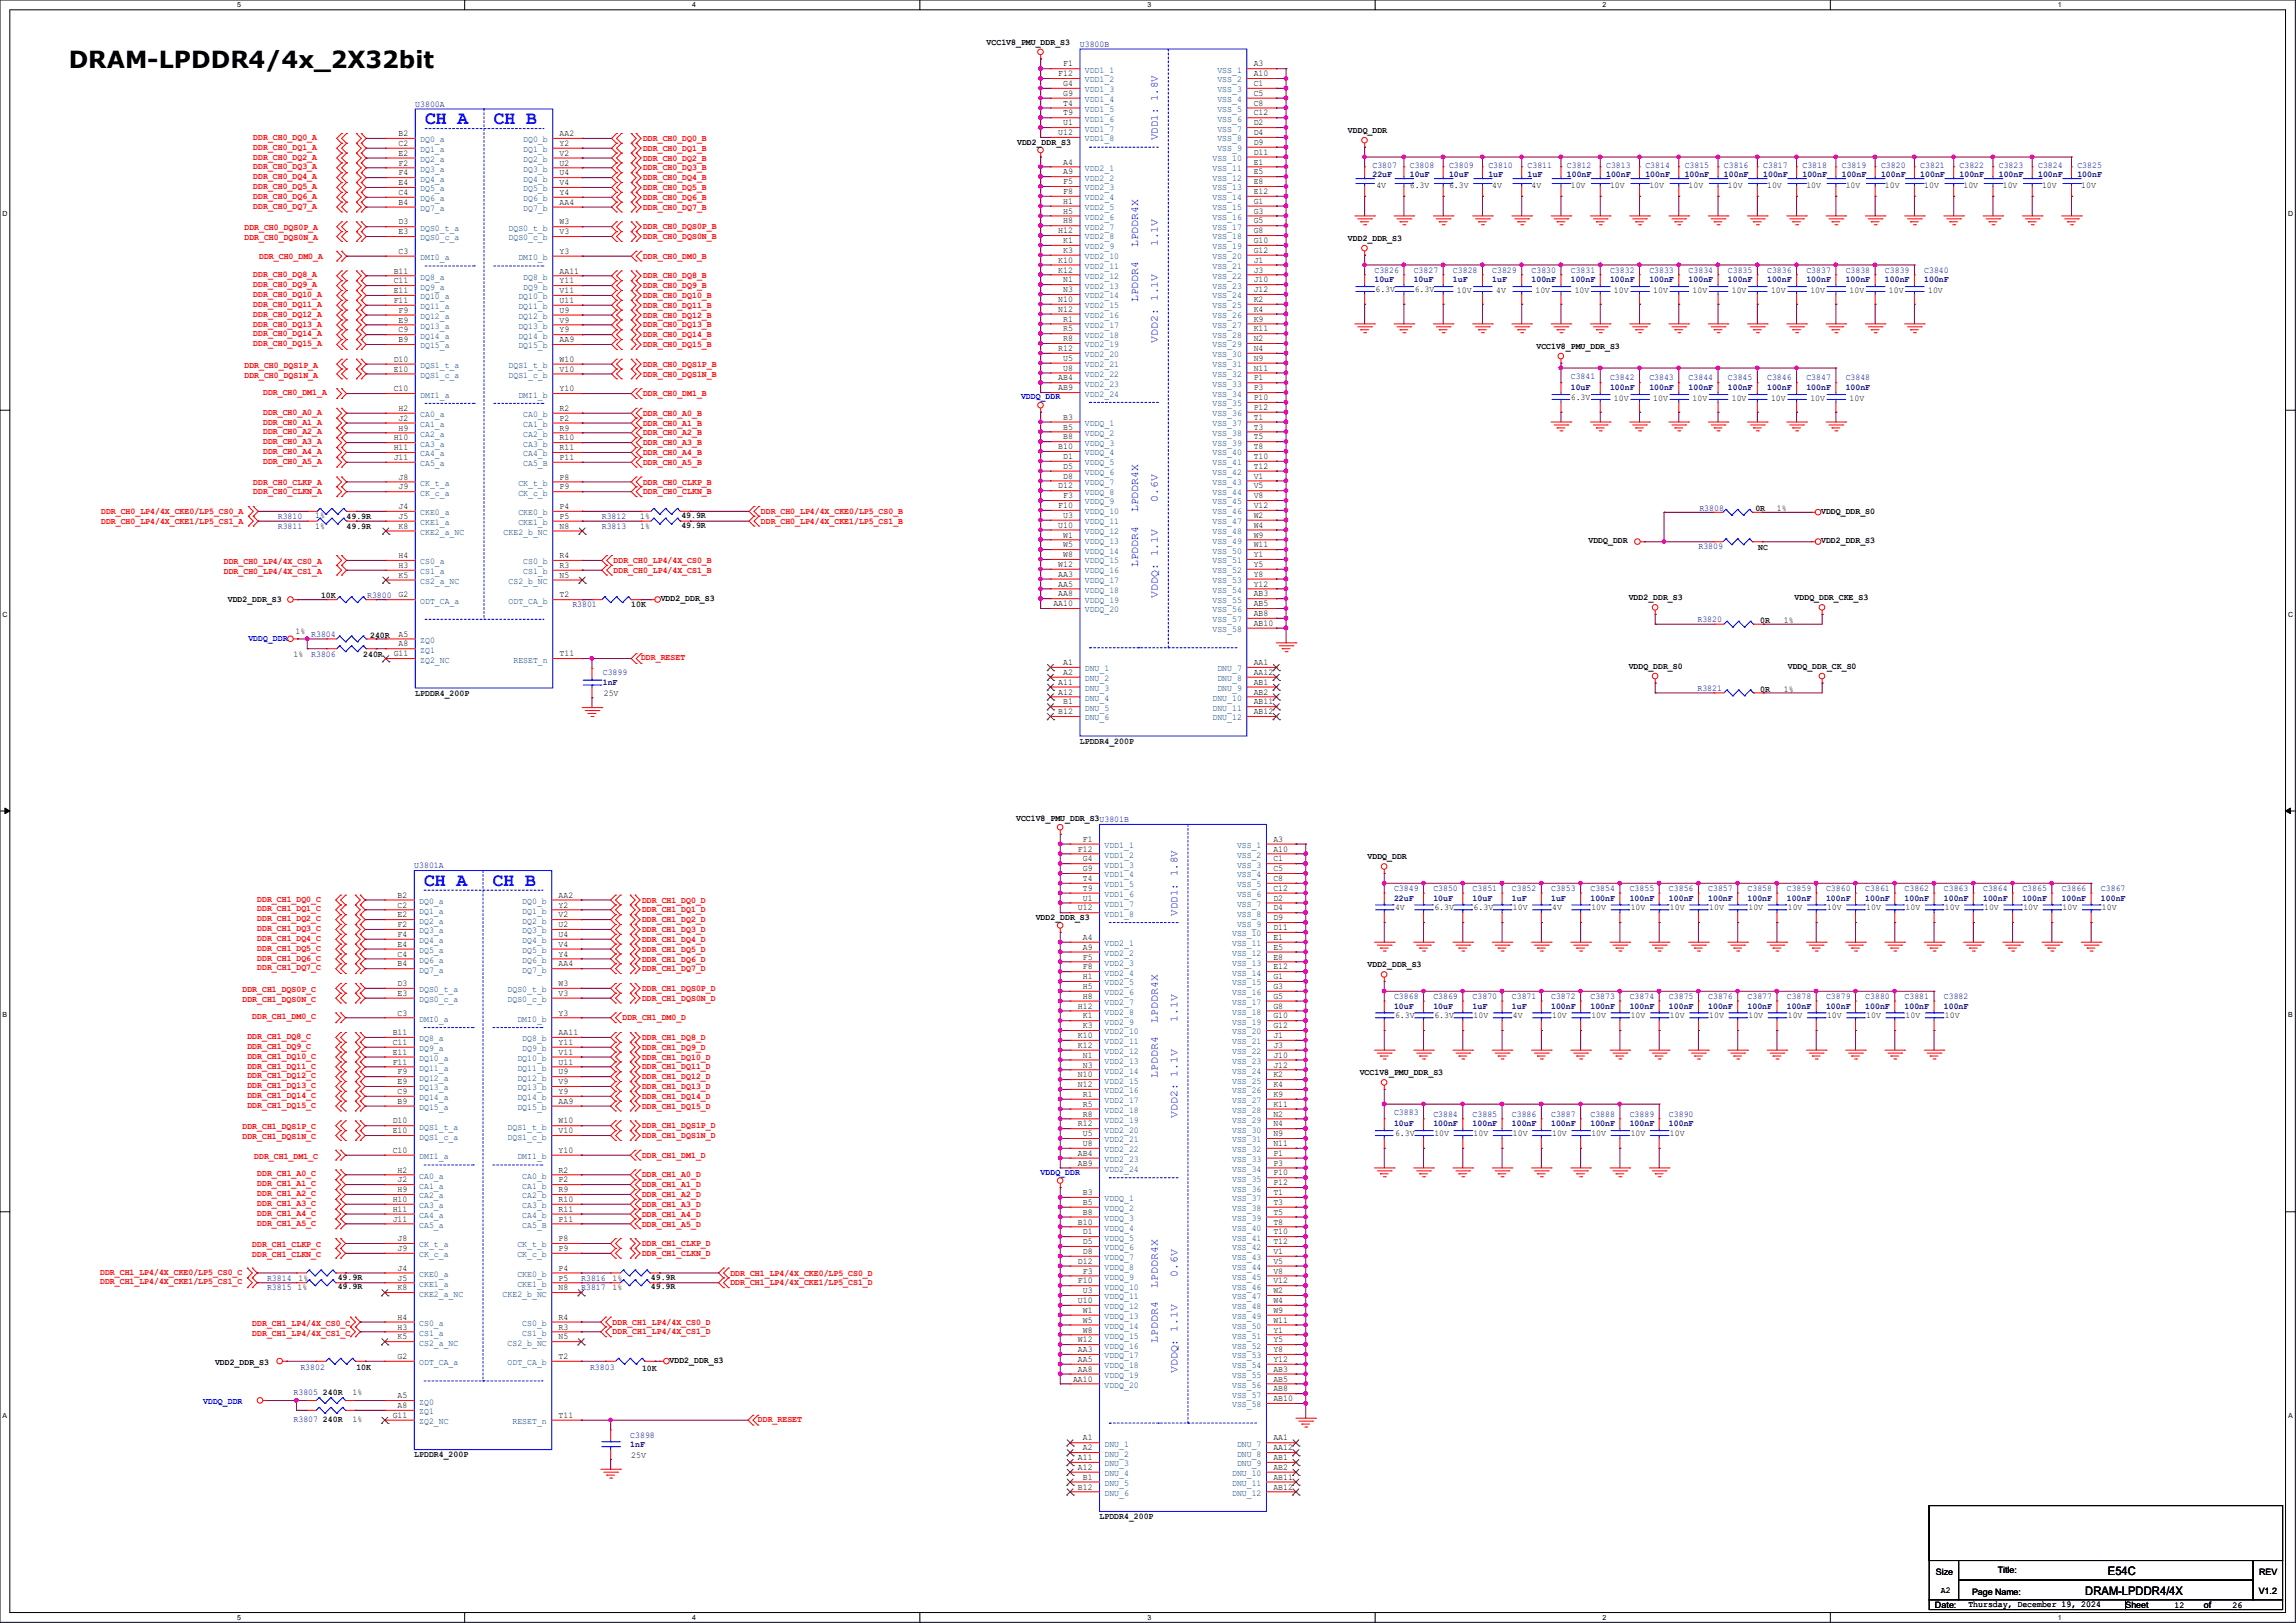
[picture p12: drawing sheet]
<svg xmlns="http://www.w3.org/2000/svg" width="297mm" height="210mm" viewBox="0 0 297 210" stroke-linecap="round" stroke-linejoin="round" font-family="sans-serif">
<defs><g id="words">
<text font-size="3" x="8.9" y="8.8">DRAM-LPDDR4/4x_2X32bit</text>
<g font-size="2.4" fill="#00f">
<text x="55" y="16">CH A</text>
<text x="63.9" y="16">CH B</text>
<text x="54.9" y="114.6">CH A</text>
<text x="63.8" y="114.6">CH B</text>
</g>
<g font-size="1.5">
<text x="272.7" y="203.8">E54C</text>
<text x="269.7" y="206.4">DRAM-LPDDR4/4X</text>
</g>
<g font-size="1.4" fill="#00f">
<text x="149.8" y="18.2" transform="rotate(-90 149.8 18.2)">VDD1: 1.8V</text>
<text x="147.2" y="32" transform="rotate(-90 147.2 32)">LPDDR4X</text>
<text x="149.8" y="31.9" transform="rotate(-90 149.8 31.9)">1.1V</text>
<text x="147.2" y="39.1" transform="rotate(-90 147.2 39.1)">LPDDR4</text>
<text x="149.8" y="44.3" transform="rotate(-90 149.8 44.3)">VDD2: 1.1V</text>
<text x="149.8" y="64.9" transform="rotate(-90 149.8 64.9)">0.6V</text>
<text x="147.2" y="66.3" transform="rotate(-90 147.2 66.3)">LPDDR4X</text>
<text x="147.2" y="73.4" transform="rotate(-90 147.2 73.4)">LPDDR4</text>
<text x="149.8" y="77.3" transform="rotate(-90 149.8 77.3)">VDDQ: 1.1V</text>
<text x="152.3" y="118.5" transform="rotate(-90 152.3 118.5)">VDD1: 1.8V</text>
<text x="149.8" y="132.3" transform="rotate(-90 149.8 132.3)">LPDDR4X</text>
<text x="152.3" y="132.2" transform="rotate(-90 152.3 132.2)">1.1V</text>
<text x="149.8" y="139.4" transform="rotate(-90 149.8 139.4)">LPDDR4</text>
<text x="152.3" y="144.7" transform="rotate(-90 152.3 144.7)">VDD2: 1.1V</text>
<text x="149.8" y="166.6" transform="rotate(-90 149.8 166.6)">LPDDR4X</text>
<text x="152.3" y="165.2" transform="rotate(-90 152.3 165.2)">0.6V</text>
<text x="149.8" y="173.7" transform="rotate(-90 149.8 173.7)">LPDDR4</text>
<text x="152.3" y="177.7" transform="rotate(-90 152.3 177.7)">VDDQ: 1.1V</text>
</g>
<g font-size="1.1">
<text x="127.6" y="5.8">VCC1V8_PMU_DDR_S3</text>
<text x="136.9" y="9.9">F12</text>
<text x="137.5" y="8.6">F1</text>
<text x="137.5" y="11.1">G4</text>
<text x="162.2" y="8.6">A3</text>
<text x="162.2" y="9.9">A10</text>
<text x="162.2" y="11.1">C1</text>
<text x="51.6" y="17.6">B2</text>
<text x="72.4" y="17.6">AA2</text>
<text x="136.9" y="17.5">U12</text>
<text x="137.5" y="12.4">G9</text>
<text x="137.5" y="16.2">U1</text>
<text x="137.5" y="13.7">T4</text>
<text x="137.5" y="14.9">T9</text>
<text x="162.2" y="12.4">C5</text>
<text x="162.2" y="13.7">C8</text>
<text x="162.2" y="14.9">C12</text>
<text x="162.2" y="16.2">D2</text>
<text x="162.2" y="17.5">D4</text>
<text x="174.4" y="17.2">VDDQ_DDR</text>
<text x="51.6" y="24">E4</text>
<text x="51.6" y="22.7">F4</text>
<text x="51.6" y="21.4">F2</text>
<text x="51.6" y="20.2">E2</text>
<text x="51.6" y="18.9">C2</text>
<text x="72.4" y="18.9">Y2</text>
<text x="72.4" y="20.2">V2</text>
<text x="72.4" y="21.4">U2</text>
<text x="72.4" y="24">V4</text>
<text x="72.4" y="22.7">U4</text>
<text x="131.6" y="18.8">VDD2_DDR_S3</text>
<text x="137.5" y="21.3">A4</text>
<text x="137.5" y="22.6">A9</text>
<text x="137.5" y="23.8">F5</text>
<text x="162.2" y="18.8">D9</text>
<text x="162.2" y="20">D11</text>
<text x="162.2" y="21.3">E1</text>
<text x="162.2" y="22.6">E5</text>
<text x="162.2" y="23.8">E8</text>
<text x="51.6" y="26.5">B4</text>
<text x="51.6" y="25.2">C4</text>
<text x="51.6" y="29">D3</text>
<text x="72.4" y="29">W3</text>
<text x="72.4" y="25.2">Y4</text>
<text x="72.4" y="26.5">AA4</text>
<text x="137.5" y="25.1">F8</text>
<text x="137.5" y="26.4">H1</text>
<text x="137.5" y="27.6">H5</text>
<text x="137.5" y="28.9">H8</text>
<text x="162.2" y="25.1">E12</text>
<text x="162.2" y="26.4">G1</text>
<text x="162.2" y="27.6">G3</text>
<text x="162.2" y="28.9">G5</text>
<text x="178.1" y="24.3">4V</text>
<text x="182.4" y="24.3">6.3V</text>
<text x="187.5" y="24.3">6.3V</text>
<text x="193" y="24.3">4V</text>
<text x="198.1" y="24.3">4V</text>
<text x="203.2" y="24.3">10V</text>
<text x="208.3" y="24.3">10V</text>
<text x="213.4" y="24.3">10V</text>
<text x="218.4" y="24.3">10V</text>
<text x="223.5" y="24.3">10V</text>
<text x="228.6" y="24.3">10V</text>
<text x="233.7" y="24.3">10V</text>
<text x="238.8" y="24.3">10V</text>
<text x="243.8" y="24.3">10V</text>
<text x="248.9" y="24.3">10V</text>
<text x="254" y="24.3">10V</text>
<text x="259.1" y="24.3">10V</text>
<text x="264.2" y="24.3">10V</text>
<text x="269.2" y="24.3">10V</text>
<text x="50.9" y="35.4">B11</text>
<text x="51.6" y="32.9">C3</text>
<text x="51.6" y="30.3">E3</text>
<text x="72.4" y="30.3">V3</text>
<text x="72.4" y="32.9">Y3</text>
<text x="72.4" y="35.4">AA11</text>
<text x="136.9" y="30.2">H12</text>
<text x="136.9" y="35.3">K12</text>
<text x="136.9" y="34">K10</text>
<text x="137.5" y="32.7">K3</text>
<text x="137.5" y="31.5">K1</text>
<text x="162.2" y="34">J1</text>
<text x="162.2" y="30.2">G8</text>
<text x="162.2" y="31.5">G10</text>
<text x="162.2" y="32.7">G12</text>
<text x="162.2" y="35.3">J3</text>
<text x="174.4" y="31.2">VDD2_DDR_S3</text>
<text x="50.9" y="37.9">E11</text>
<text x="50.9" y="39.2">F11</text>
<text x="50.9" y="36.7">C11</text>
<text x="51.6" y="41.7">E9</text>
<text x="51.6" y="40.5">F9</text>
<text x="72.4" y="39.2">U11</text>
<text x="72.4" y="36.7">Y11</text>
<text x="72.4" y="41.7">V9</text>
<text x="72.4" y="40.5">U9</text>
<text x="72.4" y="37.9">V11</text>
<text x="136.9" y="40.3">N12</text>
<text x="136.9" y="39.1">N10</text>
<text x="137.5" y="37.8">N3</text>
<text x="137.5" y="36.5">N1</text>
<text x="137.5" y="41.6">R1</text>
<text x="162.2" y="36.5">J10</text>
<text x="162.2" y="39.1">K2</text>
<text x="162.2" y="41.6">K9</text>
<text x="162.2" y="37.8">J12</text>
<text x="162.2" y="40.3">K4</text>
<text x="177.9" y="37.8">6.3V</text>
<text x="183" y="37.8">6.3V</text>
<text x="188.5" y="37.9">10V</text>
<text x="193.5" y="37.9">4V</text>
<text x="198.6" y="37.9">10V</text>
<text x="203.7" y="37.9">10V</text>
<text x="208.8" y="37.9">10V</text>
<text x="213.9" y="37.9">10V</text>
<text x="218.9" y="37.9">10V</text>
<text x="224" y="37.9">10V</text>
<text x="229.1" y="37.9">10V</text>
<text x="234.2" y="37.9">10V</text>
<text x="239.3" y="37.9">10V</text>
<text x="244.3" y="37.9">10V</text>
<text x="249.4" y="37.9">10V</text>
<text x="50.9" y="46.8">D10</text>
<text x="51.6" y="44.3">B9</text>
<text x="51.6" y="43">C9</text>
<text x="72.4" y="43">Y9</text>
<text x="72.4" y="46.8">W10</text>
<text x="72.4" y="44.3">AA9</text>
<text x="136.9" y="45.4">R12</text>
<text x="137.5" y="42.9">R5</text>
<text x="137.5" y="44.2">R8</text>
<text x="137.5" y="46.7">U5</text>
<text x="137.5" y="48">U8</text>
<text x="162.2" y="44.2">N2</text>
<text x="162.2" y="46.7">N9</text>
<text x="162.2" y="42.9">K11</text>
<text x="162.2" y="45.4">N4</text>
<text x="162.2" y="48">N11</text>
<text x="198.8" y="45.2">VCC1V8_PMU_DDR_S3</text>
<text x="50.9" y="50.6">C10</text>
<text x="50.9" y="48.1">E10</text>
<text x="51.6" y="53.2">H2</text>
<text x="72.4" y="53.2">R2</text>
<text x="72.4" y="50.6">Y10</text>
<text x="72.4" y="48.1">V10</text>
<text x="136.9" y="49.2">AB4</text>
<text x="136.9" y="50.5">AB9</text>
<text x="162.2" y="49.2">P1</text>
<text x="162.2" y="50.5">P3</text>
<text x="162.2" y="51.8">P10</text>
<text x="162.2" y="53">P12</text>
<text x="203.2" y="51.8">6.3V</text>
<text x="208.8" y="51.9">10V</text>
<text x="213.9" y="51.9">10V</text>
<text x="218.9" y="51.9">10V</text>
<text x="224" y="51.9">10V</text>
<text x="229.1" y="51.9">10V</text>
<text x="234.2" y="51.9">10V</text>
<text x="239.3" y="51.9">10V</text>
<text x="50.9" y="58.3">H11</text>
<text x="50.9" y="57">H10</text>
<text x="50.9" y="59.5">J11</text>
<text x="51.6" y="55.7">H9</text>
<text x="51.6" y="54.4">J2</text>
<text x="72.4" y="54.4">P2</text>
<text x="72.4" y="55.7">R9</text>
<text x="72.4" y="57">R10</text>
<text x="72.4" y="59.5">P11</text>
<text x="72.4" y="58.3">R11</text>
<text x="136.9" y="58.1">B10</text>
<text x="137.5" y="54.3">B3</text>
<text x="137.5" y="55.6">B5</text>
<text x="137.5" y="56.9">B8</text>
<text x="137.5" y="59.4">D1</text>
<text x="162.2" y="54.3">T1</text>
<text x="162.2" y="56.9">T5</text>
<text x="162.2" y="59.4">T10</text>
<text x="162.2" y="55.6">T3</text>
<text x="162.2" y="58.1">T8</text>
<text x="51.6" y="63.3">J9</text>
<text x="51.6" y="62.1">J8</text>
<text x="51.6" y="65.9">J4</text>
<text x="72.4" y="65.9">P4</text>
<text x="72.4" y="62.1">P8</text>
<text x="72.4" y="63.3">P9</text>
<text x="136.9" y="63.2">D12</text>
<text x="136.9" y="65.7">F10</text>
<text x="137.5" y="60.7">D5</text>
<text x="137.5" y="61.9">D8</text>
<text x="137.5" y="64.5">F3</text>
<text x="162.2" y="61.9">V1</text>
<text x="162.2" y="63.2">V5</text>
<text x="162.2" y="64.5">V8</text>
<text x="162.2" y="65.7">V12</text>
<text x="162.2" y="60.7">T12</text>
<text x="40.8" y="68.4">1%</text>
<text x="40.8" y="67">1%</text>
<text x="51.6" y="67.1">J5</text>
<text x="51.6" y="68.4">K8</text>
<text x="72.4" y="67.1">P5</text>
<text x="72.4" y="68.4">N8</text>
<text x="82.8" y="67.1">1%</text>
<text x="82.8" y="68.4">1%</text>
<text x="136.9" y="68.3">U10</text>
<text x="137.5" y="67">U3</text>
<text x="137.5" y="69.6">W1</text>
<text x="137.5" y="70.8">W5</text>
<text x="162.2" y="67">W2</text>
<text x="162.2" y="68.3">W4</text>
<text x="162.2" y="69.6">W9</text>
<text x="162.2" y="70.8">W11</text>
<text x="205.5" y="70.3">VDDQ_DDR</text>
<text x="229.9" y="66.1">1%</text>
<text x="235.6" y="66.5">VDDQ_DDR_S0</text>
<text x="235.6" y="70.3">VDD2_DDR_S3</text>
<text x="29.5" y="77.9">VDD2_DDR_S3</text>
<text x="51.6" y="72.2">H4</text>
<text x="51.6" y="73.5">H3</text>
<text x="51.6" y="77.3">G2</text>
<text x="51.6" y="74.8">K5</text>
<text x="72.4" y="77.3">T2</text>
<text x="72.4" y="73.5">R3</text>
<text x="72.4" y="72.2">R4</text>
<text x="72.4" y="74.8">N5</text>
<text x="85.5" y="77.8">VDD2_DDR_S3</text>
<text x="136.9" y="74.6">AA3</text>
<text x="136.9" y="77.2">AA8</text>
<text x="136.9" y="73.4">W12</text>
<text x="136.9" y="75.9">AA5</text>
<text x="137.5" y="72.1">W8</text>
<text x="162.2" y="72.1">Y1</text>
<text x="162.2" y="73.4">Y5</text>
<text x="162.2" y="74.6">Y8</text>
<text x="162.2" y="75.9">Y12</text>
<text x="162.2" y="77.2">AB3</text>
<text x="210.7" y="77.7">VDD2_DDR_S3</text>
<text x="232.2" y="77.7">VDDQ_DDR_CKE_S3</text>
<text x="38.2" y="82">1%</text>
<text x="51.6" y="83.7">A8</text>
<text x="51.6" y="82.4">A5</text>
<text x="136.3" y="78.4">AA10</text>
<text x="162.2" y="78.4">AB5</text>
<text x="162.2" y="79.7">AB8</text>
<text x="162.2" y="81">AB10</text>
<text x="230.8" y="80.6">1%</text>
<text x="38" y="85.1">1%</text>
<text x="50.9" y="84.9">G11</text>
<text x="72.4" y="84.9">T11</text>
<text x="136.9" y="88.6">A11</text>
<text x="136.9" y="89.9">A12</text>
<text x="137.5" y="87.3">A2</text>
<text x="137.5" y="86.1">A1</text>
<text x="162.2" y="86.1">AA1</text>
<text x="162.2" y="87.3">AA12</text>
<text x="162.2" y="88.6">AB1</text>
<text x="162.2" y="89.9">AB2</text>
<text x="210.7" y="86.6">VDDQ_DDR_S0</text>
<text x="230.8" y="89.5">1%</text>
<text x="231.3" y="86.6">VDDQ_DDR_CK_S0</text>
<text x="78.1" y="90">25V</text>
<text x="136.9" y="92.4">B12</text>
<text x="137.5" y="91.1">B1</text>
<text x="162.2" y="91.1">AB11</text>
<text x="162.2" y="92.4">AB12</text>
<text x="131.4" y="106.3">VCC1V8_PMU_DDR_S3U3801B</text>
<text x="139.4" y="110.2">F12</text>
<text x="140.1" y="108.9">F1</text>
<text x="140.1" y="111.5">G4</text>
<text x="140.1" y="112.7">G9</text>
<text x="164.7" y="108.9">A3</text>
<text x="164.7" y="110.2">A10</text>
<text x="164.7" y="111.5">C1</text>
<text x="164.7" y="112.7">C5</text>
<text x="176.9" y="111.2">VDDQ_DDR</text>
<text x="51.4" y="120">F2</text>
<text x="51.4" y="118.7">E2</text>
<text x="51.4" y="117.4">C2</text>
<text x="51.4" y="116.2">B2</text>
<text x="72.3" y="116.2">AA2</text>
<text x="72.3" y="117.4">Y2</text>
<text x="72.3" y="118.7">V2</text>
<text x="72.3" y="120">U2</text>
<text x="134" y="119.1">VDD2_DDR_S3</text>
<text x="139.4" y="117.8">U12</text>
<text x="140.1" y="116.5">U1</text>
<text x="140.1" y="114">T4</text>
<text x="140.1" y="115.3">T9</text>
<text x="164.7" y="114">C8</text>
<text x="164.7" y="115.3">C12</text>
<text x="164.7" y="116.5">D2</text>
<text x="164.7" y="117.8">D4</text>
<text x="164.7" y="119.1">D9</text>
<text x="180.5" y="117.8">4V</text>
<text x="185.5" y="117.8">6.3V</text>
<text x="190.6" y="117.8">6.3V</text>
<text x="195.7" y="117.8">10V</text>
<text x="200.8" y="117.8">4V</text>
<text x="205.9" y="117.8">10V</text>
<text x="210.9" y="117.8">10V</text>
<text x="216" y="117.8">10V</text>
<text x="221.1" y="117.8">10V</text>
<text x="226.2" y="117.8">10V</text>
<text x="231.3" y="117.8">10V</text>
<text x="236.3" y="117.8">10V</text>
<text x="241.4" y="117.8">10V</text>
<text x="246.5" y="117.8">10V</text>
<text x="251.6" y="117.8">10V</text>
<text x="256.7" y="117.8">10V</text>
<text x="261.7" y="117.8">10V</text>
<text x="266.8" y="117.8">10V</text>
<text x="271.9" y="117.8">10V</text>
<text x="51.4" y="125.1">B4</text>
<text x="51.4" y="123.8">C4</text>
<text x="51.4" y="122.5">E4</text>
<text x="51.4" y="121.2">F4</text>
<text x="72.3" y="122.5">V4</text>
<text x="72.3" y="121.2">U4</text>
<text x="72.3" y="123.8">Y4</text>
<text x="72.3" y="125.1">AA4</text>
<text x="140.1" y="121.6">A4</text>
<text x="140.1" y="122.9">A9</text>
<text x="140.1" y="124.2">F5</text>
<text x="140.1" y="125.4">F8</text>
<text x="164.7" y="120.4">D11</text>
<text x="164.7" y="121.6">E1</text>
<text x="164.7" y="122.9">E5</text>
<text x="164.7" y="124.2">E8</text>
<text x="164.7" y="125.4">E12</text>
<text x="176.9" y="125.2">VDD2_DDR_S3</text>
<text x="51.4" y="131.4">C3</text>
<text x="51.4" y="128.9">E3</text>
<text x="51.4" y="127.6">D3</text>
<text x="72.3" y="127.6">W3</text>
<text x="72.3" y="128.9">V3</text>
<text x="72.3" y="131.4">Y3</text>
<text x="139.4" y="130.5">H12</text>
<text x="140.1" y="126.7">H1</text>
<text x="140.1" y="128">H5</text>
<text x="140.1" y="129.2">H8</text>
<text x="140.1" y="131.8">K1</text>
<text x="164.7" y="126.7">G1</text>
<text x="164.7" y="128">G3</text>
<text x="164.7" y="129.2">G5</text>
<text x="164.7" y="130.5">G8</text>
<text x="164.7" y="131.8">G10</text>
<text x="180.5" y="131.8">6.3V</text>
<text x="185.5" y="131.8">6.3V</text>
<text x="190.6" y="131.8">10V</text>
<text x="195.7" y="131.8">4V</text>
<text x="200.8" y="131.8">10V</text>
<text x="205.9" y="131.8">10V</text>
<text x="210.9" y="131.8">10V</text>
<text x="216" y="131.8">10V</text>
<text x="221.1" y="131.8">10V</text>
<text x="226.2" y="131.8">10V</text>
<text x="231.3" y="131.8">10V</text>
<text x="236.3" y="131.8">10V</text>
<text x="241.4" y="131.8">10V</text>
<text x="246.5" y="131.8">10V</text>
<text x="251.6" y="131.8">10V</text>
<text x="50.8" y="136.5">E11</text>
<text x="50.8" y="133.9">B11</text>
<text x="50.8" y="137.8">F11</text>
<text x="50.8" y="135.2">C11</text>
<text x="72.3" y="137.8">U11</text>
<text x="72.3" y="135.2">Y11</text>
<text x="72.3" y="136.5">V11</text>
<text x="72.3" y="133.9">AA11</text>
<text x="139.4" y="135.6">K12</text>
<text x="139.4" y="134.3">K10</text>
<text x="140.1" y="133.1">K3</text>
<text x="140.1" y="136.9">N1</text>
<text x="164.7" y="134.3">J1</text>
<text x="164.7" y="136.9">J10</text>
<text x="164.7" y="133.1">G12</text>
<text x="164.7" y="135.6">J3</text>
<text x="51.4" y="142.8">B9</text>
<text x="51.4" y="140.3">E9</text>
<text x="51.4" y="141.6">C9</text>
<text x="51.4" y="139">F9</text>
<text x="72.3" y="141.6">Y9</text>
<text x="72.3" y="142.8">AA9</text>
<text x="72.3" y="140.3">V9</text>
<text x="72.3" y="139">U9</text>
<text x="139.4" y="140.7">N12</text>
<text x="139.4" y="139.4">N10</text>
<text x="140.1" y="138.1">N3</text>
<text x="140.1" y="143.2">R5</text>
<text x="140.1" y="141.9">R1</text>
<text x="164.7" y="139.4">K2</text>
<text x="164.7" y="141.9">K9</text>
<text x="164.7" y="138.1">J12</text>
<text x="164.7" y="140.7">K4</text>
<text x="164.7" y="143.2">K11</text>
<text x="175.9" y="139.2">VCC1V8_PMU_DDR_S3</text>
<text x="50.8" y="149.2">C10</text>
<text x="50.8" y="146.6">E10</text>
<text x="50.8" y="145.4">D10</text>
<text x="72.3" y="149.2">Y10</text>
<text x="72.3" y="145.4">W10</text>
<text x="72.3" y="146.6">V10</text>
<text x="139.4" y="145.8">R12</text>
<text x="139.4" y="149.6">AB4</text>
<text x="140.1" y="144.5">R8</text>
<text x="140.1" y="147">U5</text>
<text x="140.1" y="148.3">U8</text>
<text x="164.7" y="144.5">N2</text>
<text x="164.7" y="147">N9</text>
<text x="164.7" y="149.6">P1</text>
<text x="164.7" y="145.8">N4</text>
<text x="164.7" y="148.3">N11</text>
<text x="180.5" y="147">6.3V</text>
<text x="185.5" y="147">10V</text>
<text x="190.6" y="147">10V</text>
<text x="195.7" y="147">10V</text>
<text x="200.8" y="147">10V</text>
<text x="205.9" y="147">10V</text>
<text x="210.9" y="147">10V</text>
<text x="216" y="147">10V</text>
<text x="50.8" y="155.5">H10</text>
<text x="51.4" y="154.3">H9</text>
<text x="51.4" y="153">J2</text>
<text x="51.4" y="151.7">H2</text>
<text x="72.3" y="151.7">R2</text>
<text x="72.3" y="153">P2</text>
<text x="72.3" y="154.3">R9</text>
<text x="72.3" y="155.5">R10</text>
<text x="139.4" y="150.8">AB9</text>
<text x="140.1" y="154.6">B3</text>
<text x="140.1" y="155.9">B5</text>
<text x="164.7" y="154.6">T1</text>
<text x="164.7" y="150.8">P3</text>
<text x="164.7" y="155.9">T3</text>
<text x="164.7" y="152.1">P10</text>
<text x="164.7" y="153.4">P12</text>
<text x="50.8" y="156.8">H11</text>
<text x="50.8" y="158.1">J11</text>
<text x="51.4" y="161.9">J9</text>
<text x="51.4" y="160.6">J8</text>
<text x="72.3" y="160.6">P8</text>
<text x="72.3" y="161.9">P9</text>
<text x="72.3" y="158.1">P11</text>
<text x="72.3" y="156.8">R11</text>
<text x="139.4" y="158.5">B10</text>
<text x="140.1" y="157.2">B8</text>
<text x="140.1" y="159.7">D1</text>
<text x="140.1" y="161">D5</text>
<text x="164.7" y="157.2">T5</text>
<text x="164.7" y="159.7">T10</text>
<text x="164.7" y="158.5">T8</text>
<text x="164.7" y="161">T12</text>
<text x="38.5" y="167">1%</text>
<text x="38.6" y="165.7">1%</text>
<text x="51.4" y="164.4">J4</text>
<text x="51.4" y="165.7">J5</text>
<text x="51.4" y="167">K8</text>
<text x="72.3" y="165.7">P5</text>
<text x="72.3" y="164.4">P4</text>
<text x="72.3" y="167">N8</text>
<text x="79.2" y="165.7">1%</text>
<text x="79.2" y="167">1%</text>
<text x="139.4" y="163.5">D12</text>
<text x="139.4" y="166.1">F10</text>
<text x="140.1" y="162.3">D8</text>
<text x="140.1" y="164.8">F3</text>
<text x="140.1" y="167.3">U3</text>
<text x="164.7" y="162.3">V1</text>
<text x="164.7" y="163.5">V5</text>
<text x="164.7" y="164.8">V8</text>
<text x="164.7" y="166.1">V12</text>
<text x="164.7" y="167.3">W2</text>
<text x="51.4" y="170.8">H4</text>
<text x="51.4" y="172">H3</text>
<text x="51.4" y="173.3">K5</text>
<text x="72.3" y="172">R3</text>
<text x="72.3" y="170.8">R4</text>
<text x="72.3" y="173.3">N5</text>
<text x="139.4" y="168.6">U10</text>
<text x="139.4" y="173.7">W12</text>
<text x="140.1" y="169.9">W1</text>
<text x="140.1" y="172.4">W8</text>
<text x="140.1" y="171.2">W5</text>
<text x="164.7" y="168.6">W4</text>
<text x="164.7" y="169.9">W9</text>
<text x="164.7" y="171.2">W11</text>
<text x="164.7" y="172.4">Y1</text>
<text x="164.7" y="173.7">Y5</text>
<text x="27.8" y="176.6">VDD2_DDR_S3</text>
<text x="51.4" y="175.9">G2</text>
<text x="72.3" y="175.9">T2</text>
<text x="86.6" y="176.4">VDD2_DDR_S3</text>
<text x="138.8" y="178.8">AA10</text>
<text x="139.4" y="175">AA3</text>
<text x="139.4" y="177.5">AA8</text>
<text x="139.4" y="176.2">AA5</text>
<text x="164.7" y="175">Y8</text>
<text x="164.7" y="176.2">Y12</text>
<text x="164.7" y="177.5">AB3</text>
<text x="164.7" y="178.8">AB5</text>
<text x="45.6" y="180.6">1%</text>
<text x="45.6" y="184">1%</text>
<text x="50.8" y="183.5">G11</text>
<text x="51.4" y="182.2">A8</text>
<text x="51.4" y="180.9">A5</text>
<text x="72.3" y="183.5">T11</text>
<text x="164.7" y="180">AB8</text>
<text x="164.7" y="181.3">AB10</text>
<text x="81.7" y="188.7">25V</text>
<text x="139.4" y="188.9">A11</text>
<text x="139.4" y="190.2">A12</text>
<text x="140.1" y="187.7">A2</text>
<text x="140.1" y="186.4">A1</text>
<text x="140.1" y="191.5">B1</text>
<text x="164.7" y="186.4">AA1</text>
<text x="164.7" y="187.7">AA12</text>
<text x="164.7" y="188.9">AB1</text>
<text x="164.7" y="190.2">AB2</text>
<text x="164.7" y="191.5">AB11</text>
<text x="139.4" y="192.7">B12</text>
<text x="164.7" y="192.7">AB12</text>
<text x="250.4" y="203.8">Size</text>
<text x="258.4" y="203.5">Title:</text>
<text x="292.2" y="203.8">REV</text>
<text x="250.3" y="208.1">Date:</text>
<text x="251.1" y="206.1">A2</text>
<text x="254.6" y="208">Thursday, December 19, 2024</text>
<text x="255.1" y="206.3">Page Name:</text>
<text x="275" y="208.1">Sheet</text>
<text x="281.3" y="208.1">12</text>
<text x="285.1" y="208.1">of</text>
<text x="288.8" y="208.1">26</text>
<text x="292.2" y="206.2">V1.2</text>
</g>
<g font-size="1.1" fill="#00007f">
<text x="139.7" y="6.1">U3800B</text>
<text x="53.7" y="13.8">U3800A</text>
<text x="177.5" y="21.7">C3807</text>
<text x="177.5" y="22.9">22uF</text>
<text x="182.4" y="21.7">C3808</text>
<text x="182.4" y="22.9">10uF</text>
<text x="187.5" y="21.7">C3809</text>
<text x="187.5" y="22.9">10uF</text>
<text x="192.5" y="21.7">C3810</text>
<text x="192.5" y="22.9">1uF</text>
<text x="197.6" y="21.7">C3811</text>
<text x="197.6" y="22.9">1uF</text>
<text x="202.7" y="21.7">C3812</text>
<text x="202.7" y="22.9">100nF</text>
<text x="207.8" y="21.7">C3813</text>
<text x="207.8" y="22.9">100nF</text>
<text x="212.9" y="21.7">C3814</text>
<text x="212.9" y="22.9">100nF</text>
<text x="217.9" y="21.7">C3815</text>
<text x="217.9" y="22.9">100nF</text>
<text x="223" y="21.7">C3816</text>
<text x="223" y="22.9">100nF</text>
<text x="228.1" y="21.7">C3817</text>
<text x="228.1" y="22.9">100nF</text>
<text x="233.2" y="21.7">C3818</text>
<text x="233.2" y="22.9">100nF</text>
<text x="238.3" y="21.7">C3819</text>
<text x="238.3" y="22.9">100nF</text>
<text x="243.3" y="21.7">C3820</text>
<text x="243.3" y="22.9">100nF</text>
<text x="248.4" y="21.7">C3821</text>
<text x="248.4" y="22.9">100nF</text>
<text x="253.5" y="21.7">C3822</text>
<text x="253.5" y="22.9">100nF</text>
<text x="258.6" y="21.7">C3823</text>
<text x="258.6" y="22.9">100nF</text>
<text x="263.7" y="21.7">C3824</text>
<text x="263.7" y="22.9">100nF</text>
<text x="268.7" y="21.7">C3825</text>
<text x="268.7" y="22.9">100nF</text>
<text x="177.8" y="35.3">C3826</text>
<text x="182.9" y="35.3">C3827</text>
<text x="188" y="35.3">C3828</text>
<text x="193" y="35.3">C3829</text>
<text x="198.1" y="35.3">C3830</text>
<text x="203.2" y="35.3">C3831</text>
<text x="208.3" y="35.3">C3832</text>
<text x="213.4" y="35.3">C3833</text>
<text x="218.4" y="35.3">C3834</text>
<text x="223.5" y="35.3">C3835</text>
<text x="228.6" y="35.3">C3836</text>
<text x="233.7" y="35.3">C3837</text>
<text x="238.8" y="35.3">C3838</text>
<text x="243.8" y="35.3">C3839</text>
<text x="248.9" y="35.3">C3840</text>
<text x="177.8" y="36.5">10uF</text>
<text x="182.9" y="36.5">10uF</text>
<text x="188" y="36.5">1uF</text>
<text x="193" y="36.5">1uF</text>
<text x="198.1" y="36.5">100nF</text>
<text x="203.2" y="36.5">100nF</text>
<text x="208.3" y="36.5">100nF</text>
<text x="213.4" y="36.5">100nF</text>
<text x="218.4" y="36.5">100nF</text>
<text x="223.5" y="36.5">100nF</text>
<text x="228.6" y="36.5">100nF</text>
<text x="233.7" y="36.5">100nF</text>
<text x="238.8" y="36.5">100nF</text>
<text x="243.8" y="36.5">100nF</text>
<text x="248.9" y="36.5">100nF</text>
<text x="203.2" y="49">C3841</text>
<text x="203.2" y="50.5">10uF</text>
<text x="208.3" y="49.2">C3842</text>
<text x="208.3" y="50.5">100nF</text>
<text x="213.4" y="49.2">C3843</text>
<text x="213.4" y="50.5">100nF</text>
<text x="218.4" y="49.2">C3844</text>
<text x="218.4" y="50.5">100nF</text>
<text x="223.5" y="49.2">C3845</text>
<text x="223.5" y="50.5">100nF</text>
<text x="228.6" y="49.2">C3846</text>
<text x="228.6" y="50.5">100nF</text>
<text x="233.7" y="49.2">C3847</text>
<text x="233.7" y="50.5">100nF</text>
<text x="238.8" y="49.2">C3848</text>
<text x="238.8" y="50.5">100nF</text>
<text x="35.9" y="68.4">R3811</text>
<text x="35.9" y="67.1">R3810</text>
<text x="77.9" y="67.1">R3812</text>
<text x="77.9" y="68.4">R3813</text>
<text x="219.7" y="71.1">R3809</text>
<text x="219.8" y="66.1">R3808</text>
<text x="47.5" y="77.4">R3800</text>
<text x="40.3" y="82.4">R3804</text>
<text x="74" y="78.6">R3801</text>
<text x="219.6" y="80.5">R3820</text>
<text x="40.3" y="85.1">R3806</text>
<text x="78" y="87.3">C3899</text>
<text x="78" y="88.6">1nF</text>
<text x="219.6" y="89.4">R3821</text>
<text x="53.6" y="112.4">U3801A</text>
<text x="180.3" y="115.3">C3849</text>
<text x="180.3" y="116.5">22uF</text>
<text x="185.4" y="115.3">C3850</text>
<text x="185.4" y="116.5">10uF</text>
<text x="190.5" y="115.3">C3851</text>
<text x="190.5" y="116.5">10uF</text>
<text x="195.6" y="115.3">C3852</text>
<text x="195.6" y="116.5">1uF</text>
<text x="200.7" y="115.3">C3853</text>
<text x="200.7" y="116.5">1uF</text>
<text x="205.7" y="115.3">C3854</text>
<text x="205.7" y="116.5">100nF</text>
<text x="210.8" y="115.3">C3855</text>
<text x="210.8" y="116.5">100nF</text>
<text x="215.9" y="115.3">C3856</text>
<text x="215.9" y="116.5">100nF</text>
<text x="221" y="115.3">C3857</text>
<text x="221" y="116.5">100nF</text>
<text x="226.1" y="115.3">C3858</text>
<text x="226.1" y="116.5">100nF</text>
<text x="231.1" y="115.3">C3859</text>
<text x="231.1" y="116.5">100nF</text>
<text x="236.2" y="115.3">C3860</text>
<text x="236.2" y="116.5">100nF</text>
<text x="241.3" y="115.3">C3861</text>
<text x="241.3" y="116.5">100nF</text>
<text x="246.4" y="115.3">C3862</text>
<text x="246.4" y="116.5">100nF</text>
<text x="251.5" y="115.3">C3863</text>
<text x="251.5" y="116.5">100nF</text>
<text x="256.5" y="115.3">C3864</text>
<text x="256.5" y="116.5">100nF</text>
<text x="261.6" y="115.3">C3865</text>
<text x="261.6" y="116.5">100nF</text>
<text x="266.7" y="115.3">C3866</text>
<text x="266.7" y="116.5">100nF</text>
<text x="271.8" y="115.3">C3867</text>
<text x="271.8" y="116.5">100nF</text>
<text x="180.3" y="129.2">C3868</text>
<text x="180.3" y="130.5">10uF</text>
<text x="185.4" y="129.2">C3869</text>
<text x="185.4" y="130.5">10uF</text>
<text x="190.5" y="129.2">C3870</text>
<text x="190.5" y="130.5">1uF</text>
<text x="195.6" y="129.2">C3871</text>
<text x="195.6" y="130.5">1uF</text>
<text x="200.7" y="129.2">C3872</text>
<text x="200.7" y="130.5">100nF</text>
<text x="205.7" y="129.2">C3873</text>
<text x="205.7" y="130.5">100nF</text>
<text x="210.8" y="129.2">C3874</text>
<text x="210.8" y="130.5">100nF</text>
<text x="215.9" y="129.2">C3875</text>
<text x="215.9" y="130.5">100nF</text>
<text x="221" y="129.2">C3876</text>
<text x="221" y="130.5">100nF</text>
<text x="226.1" y="129.2">C3877</text>
<text x="226.1" y="130.5">100nF</text>
<text x="231.1" y="129.2">C3878</text>
<text x="231.1" y="130.5">100nF</text>
<text x="236.2" y="129.2">C3879</text>
<text x="236.2" y="130.5">100nF</text>
<text x="241.3" y="129.2">C3880</text>
<text x="241.3" y="130.5">100nF</text>
<text x="246.4" y="129.2">C3881</text>
<text x="246.4" y="130.5">100nF</text>
<text x="251.5" y="129.2">C3882</text>
<text x="251.5" y="130.5">100nF</text>
<text x="180.3" y="144.2">C3883</text>
<text x="180.3" y="145.8">10uF</text>
<text x="185.4" y="144.5">C3884</text>
<text x="185.4" y="145.8">100nF</text>
<text x="190.5" y="144.5">C3885</text>
<text x="190.5" y="145.8">100nF</text>
<text x="195.6" y="144.5">C3886</text>
<text x="195.6" y="145.8">100nF</text>
<text x="200.7" y="144.5">C3887</text>
<text x="200.7" y="145.8">100nF</text>
<text x="205.7" y="144.5">C3888</text>
<text x="205.7" y="145.8">100nF</text>
<text x="210.8" y="144.5">C3889</text>
<text x="210.8" y="145.8">100nF</text>
<text x="215.9" y="144.5">C3890</text>
<text x="215.9" y="145.8">100nF</text>
<text x="34.5" y="165.7">R3814</text>
<text x="34.5" y="167">R3815</text>
<text x="75.2" y="165.7">R3816</text>
<text x="75.2" y="167">R3817</text>
<text x="38.9" y="177.3">R3802</text>
<text x="76.3" y="177.3">R3803</text>
<text x="38" y="180.6">R3805</text>
<text x="38" y="184">R3807</text>
<text x="81.5" y="186">C3898</text>
<text x="81.5" y="187.3">1nF</text>
</g>
<g font-size="1.1" fill="#003f7f">
<text x="140.3" y="9.4">VDD1_1</text>
<text x="140.3" y="10.7">VDD1_2</text>
<text x="140.3" y="11.9">VDD1_3</text>
<text x="157.5" y="9.4">VSS_1</text>
<text x="157.5" y="10.7">VSS_2</text>
<text x="157.5" y="11.9">VSS_3</text>
<text x="140.3" y="13.2">VDD1_4</text>
<text x="140.3" y="17">VDD1_7</text>
<text x="140.3" y="14.5">VDD1_5</text>
<text x="140.3" y="15.7">VDD1_6</text>
<text x="157.5" y="13.2">VSS_4</text>
<text x="157.5" y="14.5">VSS_5</text>
<text x="157.5" y="15.7">VSS_6</text>
<text x="157.5" y="17">VSS_7</text>
<text x="54.4" y="23.5">DQ4_a</text>
<text x="54.4" y="22.2">DQ3_a</text>
<text x="54.4" y="21">DQ2_a</text>
<text x="54.4" y="19.7">DQ1_a</text>
<text x="54.4" y="18.4">DQ0_a</text>
<text x="67.7" y="18.4">DQ0_b</text>
<text x="67.7" y="19.7">DQ1_b</text>
<text x="67.7" y="21">DQ2_b</text>
<text x="67.7" y="22.2">DQ3_b</text>
<text x="67.7" y="23.5">DQ4_b</text>
<text x="140.3" y="22.1">VDD2_1</text>
<text x="140.3" y="23.4">VDD2_2</text>
<text x="140.3" y="18.3">VDD1_8</text>
<text x="156.8" y="20.8">VSS_10</text>
<text x="156.8" y="22.1">VSS_11</text>
<text x="156.8" y="23.4">VSS_12</text>
<text x="157.5" y="18.3">VSS_8</text>
<text x="157.5" y="19.6">VSS_9</text>
<text x="54.4" y="27.3">DQ7_a</text>
<text x="54.4" y="26">DQ6_a</text>
<text x="54.4" y="24.8">DQ5_a</text>
<text x="54.4" y="29.8">DQS0_t_a</text>
<text x="65.8" y="29.8">DQS0_t_b</text>
<text x="67.7" y="24.8">DQ5_b</text>
<text x="67.7" y="26">DQ6_b</text>
<text x="67.7" y="27.3">DQ7_b</text>
<text x="140.3" y="24.6">VDD2_3</text>
<text x="140.3" y="25.9">VDD2_4</text>
<text x="140.3" y="27.2">VDD2_5</text>
<text x="140.3" y="28.4">VDD2_6</text>
<text x="140.3" y="29.7">VDD2_7</text>
<text x="156.8" y="24.6">VSS_13</text>
<text x="156.8" y="25.9">VSS_14</text>
<text x="156.8" y="27.2">VSS_15</text>
<text x="156.8" y="28.4">VSS_16</text>
<text x="156.8" y="29.7">VSS_17</text>
<text x="54.4" y="33.7">DMI0_a</text>
<text x="54.4" y="31.1">DQS0_c_a</text>
<text x="65.8" y="31.1">DQS0_c_b</text>
<text x="67.1" y="33.7">DMI0_b</text>
<text x="140.3" y="31">VDD2_8</text>
<text x="140.3" y="33.5">VDD2_10</text>
<text x="140.3" y="32.3">VDD2_9</text>
<text x="140.3" y="34.8">VDD2_11</text>
<text x="156.8" y="34.8">VSS_21</text>
<text x="156.8" y="31">VSS_18</text>
<text x="156.8" y="32.3">VSS_19</text>
<text x="156.8" y="33.5">VSS_20</text>
<text x="54.4" y="38.7">DQ10_a</text>
<text x="54.4" y="36.2">DQ8_a</text>
<text x="54.4" y="41.3">DQ12_a</text>
<text x="54.4" y="40">DQ11_a</text>
<text x="54.4" y="37.5">DQ9_a</text>
<text x="67.1" y="40">DQ11_b</text>
<text x="67.1" y="41.3">DQ12_b</text>
<text x="67.1" y="38.7">DQ10_b</text>
<text x="67.7" y="37.5">DQ9_b</text>
<text x="67.7" y="36.2">DQ8_b</text>
<text x="140.3" y="36.1">VDD2_12</text>
<text x="140.3" y="38.6">VDD2_14</text>
<text x="140.3" y="41.1">VDD2_16</text>
<text x="140.3" y="37.3">VDD2_13</text>
<text x="140.3" y="39.9">VDD2_15</text>
<text x="156.8" y="37.3">VSS_23</text>
<text x="156.8" y="39.9">VSS_25</text>
<text x="156.8" y="36.1">VSS_22</text>
<text x="156.8" y="38.6">VSS_24</text>
<text x="156.8" y="41.1">VSS_26</text>
<text x="54.4" y="45.1">DQ15_a</text>
<text x="54.4" y="42.5">DQ13_a</text>
<text x="54.4" y="43.8">DQ14_a</text>
<text x="54.4" y="47.6">DQS1_t_a</text>
<text x="65.8" y="47.6">DQS1_t_b</text>
<text x="67.1" y="43.8">DQ14_b</text>
<text x="67.1" y="45.1">DQ15_b</text>
<text x="67.1" y="42.5">DQ13_b</text>
<text x="140.3" y="43.7">VDD2_18</text>
<text x="140.3" y="45">VDD2_19</text>
<text x="140.3" y="46.2">VDD2_20</text>
<text x="140.3" y="42.4">VDD2_17</text>
<text x="140.3" y="47.5">VDD2_21</text>
<text x="156.8" y="42.4">VSS_27</text>
<text x="156.8" y="45">VSS_29</text>
<text x="156.8" y="47.5">VSS_31</text>
<text x="156.8" y="43.7">VSS_28</text>
<text x="156.8" y="46.2">VSS_30</text>
<text x="54.4" y="51.4">DMI1_a</text>
<text x="54.4" y="48.9">DQS1_c_a</text>
<text x="54.4" y="54">CA0_a</text>
<text x="65.8" y="48.9">DQS1_c_b</text>
<text x="67.1" y="51.4">DMI1_b</text>
<text x="67.7" y="54">CA0_b</text>
<text x="140.3" y="48.8">VDD2_22</text>
<text x="140.3" y="50">VDD2_23</text>
<text x="140.3" y="51.3">VDD2_24</text>
<text x="156.8" y="50">VSS_33</text>
<text x="156.8" y="48.8">VSS_32</text>
<text x="156.8" y="51.3">VSS_34</text>
<text x="156.8" y="52.6">VSS_35</text>
<text x="156.8" y="53.8">VSS_36</text>
<text x="54.4" y="59.1">CA4_a</text>
<text x="54.4" y="57.8">CA3_a</text>
<text x="54.4" y="56.5">CA2_a</text>
<text x="54.4" y="55.2">CA1_a</text>
<text x="67.7" y="55.2">CA1_b</text>
<text x="67.7" y="56.5">CA2_b</text>
<text x="67.7" y="57.8">CA3_b</text>
<text x="67.7" y="59.1">CA4_b</text>
<text x="140.3" y="55.1">VDDQ_1</text>
<text x="140.3" y="56.4">VDDQ_2</text>
<text x="140.3" y="57.7">VDDQ_3</text>
<text x="140.3" y="58.9">VDDQ_4</text>
<text x="156.8" y="55.1">VSS_37</text>
<text x="156.8" y="57.7">VSS_39</text>
<text x="156.8" y="56.4">VSS_38</text>
<text x="156.8" y="58.9">VSS_40</text>
<text x="54.4" y="60.3">CA5_a</text>
<text x="54.4" y="64.1">CK_c_a</text>
<text x="54.4" y="62.9">CK_t_a</text>
<text x="67.1" y="62.9">CK_t_b</text>
<text x="67.1" y="64.1">CK_c_b</text>
<text x="67.7" y="60.3">CA5_B</text>
<text x="140.3" y="60.2">VDDQ_5</text>
<text x="140.3" y="61.5">VDDQ_6</text>
<text x="140.3" y="62.7">VDDQ_7</text>
<text x="140.3" y="64">VDDQ_8</text>
<text x="140.3" y="65.3">VDDQ_9</text>
<text x="156.8" y="60.2">VSS_41</text>
<text x="156.8" y="62.7">VSS_43</text>
<text x="156.8" y="64">VSS_44</text>
<text x="156.8" y="65.3">VSS_45</text>
<text x="156.8" y="61.5">VSS_42</text>
<text x="54.4" y="66.7">CKE0_a</text>
<text x="54.4" y="67.9">CKE1_a</text>
<text x="54.4" y="69.2">CKE2_a_NC</text>
<text x="65.2" y="69.2">CKE2_b_NC</text>
<text x="67.1" y="67.9">CKE1_b</text>
<text x="67.1" y="66.7">CKE0_b</text>
<text x="140.3" y="67.8">VDDQ_11</text>
<text x="140.3" y="70.4">VDDQ_13</text>
<text x="140.3" y="66.5">VDDQ_10</text>
<text x="140.3" y="69.1">VDDQ_12</text>
<text x="140.3" y="71.6">VDDQ_14</text>
<text x="156.8" y="66.5">VSS_46</text>
<text x="156.8" y="67.8">VSS_47</text>
<text x="156.8" y="69.1">VSS_48</text>
<text x="156.8" y="70.4">VSS_49</text>
<text x="156.8" y="71.6">VSS_50</text>
<text x="54.4" y="73">CS0_a</text>
<text x="54.4" y="74.3">CS1_a</text>
<text x="54.4" y="75.6">CS2_a_NC</text>
<text x="65.8" y="75.6">CS2_b_NC</text>
<text x="67.7" y="74.3">CS1_b</text>
<text x="67.7" y="73">CS0_b</text>
<text x="140.3" y="72.9">VDDQ_15</text>
<text x="140.3" y="75.4">VDDQ_17</text>
<text x="140.3" y="78">VDDQ_19</text>
<text x="140.3" y="74.2">VDDQ_16</text>
<text x="140.3" y="76.7">VDDQ_18</text>
<text x="156.8" y="72.9">VSS_51</text>
<text x="156.8" y="74.2">VSS_52</text>
<text x="156.8" y="75.4">VSS_53</text>
<text x="156.8" y="76.7">VSS_54</text>
<text x="156.8" y="78">VSS_55</text>
<text x="54.4" y="83.2">ZQ0</text>
<text x="54.4" y="78.1">ODT_CA_a</text>
<text x="65.8" y="78.1">ODT_CA_b</text>
<text x="140.3" y="79.3">VDDQ_20</text>
<text x="156.8" y="79.3">VSS_56</text>
<text x="156.8" y="80.5">VSS_57</text>
<text x="156.8" y="81.8">VSS_58</text>
<text x="54.4" y="84.5">ZQ1</text>
<text x="54.4" y="85.7">ZQ2_NC</text>
<text x="66.4" y="85.7">RESET_n</text>
<text x="140.3" y="88.1">DNU_2</text>
<text x="140.3" y="89.4">DNU_3</text>
<text x="140.3" y="86.9">DNU_1</text>
<text x="157.5" y="86.9">DNU_7</text>
<text x="157.5" y="88.1">DNU_8</text>
<text x="157.5" y="89.4">DNU_9</text>
<text x="140.3" y="90.7">DNU_4</text>
<text x="140.3" y="92">DNU_5</text>
<text x="140.3" y="93.2">DNU_6</text>
<text x="156.8" y="90.7">DNU_10</text>
<text x="156.8" y="92">DNU_11</text>
<text x="156.8" y="93.2">DNU_12</text>
<text x="142.9" y="109.7">VDD1_1</text>
<text x="142.9" y="111">VDD1_2</text>
<text x="142.9" y="112.3">VDD1_3</text>
<text x="142.9" y="113.5">VDD1_4</text>
<text x="160" y="109.7">VSS_1</text>
<text x="160" y="111">VSS_2</text>
<text x="160" y="112.3">VSS_3</text>
<text x="160" y="113.5">VSS_4</text>
<text x="54.2" y="119.5">DQ2_a</text>
<text x="54.2" y="118.2">DQ1_a</text>
<text x="54.2" y="117">DQ0_a</text>
<text x="67.6" y="117">DQ0_b</text>
<text x="67.6" y="118.2">DQ1_b</text>
<text x="67.6" y="119.5">DQ2_b</text>
<text x="142.9" y="117.4">VDD1_7</text>
<text x="142.9" y="118.6">VDD1_8</text>
<text x="142.9" y="114.8">VDD1_5</text>
<text x="142.9" y="116.1">VDD1_6</text>
<text x="160" y="114.8">VSS_5</text>
<text x="160" y="116.1">VSS_6</text>
<text x="160" y="117.4">VSS_7</text>
<text x="160" y="118.6">VSS_8</text>
<text x="160" y="119.9">VSS_9</text>
<text x="54.2" y="125.9">DQ7_a</text>
<text x="54.2" y="124.6">DQ6_a</text>
<text x="54.2" y="123.3">DQ5_a</text>
<text x="54.2" y="122.1">DQ4_a</text>
<text x="54.2" y="120.8">DQ3_a</text>
<text x="67.6" y="120.8">DQ3_b</text>
<text x="67.6" y="123.3">DQ5_b</text>
<text x="67.6" y="122.1">DQ4_b</text>
<text x="67.6" y="124.6">DQ6_b</text>
<text x="67.6" y="125.9">DQ7_b</text>
<text x="142.9" y="122.4">VDD2_1</text>
<text x="142.9" y="123.7">VDD2_2</text>
<text x="142.9" y="125">VDD2_3</text>
<text x="159.4" y="121.2">VSS_10</text>
<text x="159.4" y="122.4">VSS_11</text>
<text x="159.4" y="123.7">VSS_12</text>
<text x="159.4" y="125">VSS_13</text>
<text x="54.2" y="129.7">DQS0_c_a</text>
<text x="54.2" y="128.4">DQS0_t_a</text>
<text x="65.7" y="128.4">DQS0_t_b</text>
<text x="65.7" y="129.7">DQS0_c_b</text>
<text x="142.9" y="126.2">VDD2_4</text>
<text x="142.9" y="131.3">VDD2_8</text>
<text x="142.9" y="127.5">VDD2_5</text>
<text x="142.9" y="128.8">VDD2_6</text>
<text x="142.9" y="130.1">VDD2_7</text>
<text x="159.4" y="126.2">VSS_14</text>
<text x="159.4" y="127.5">VSS_15</text>
<text x="159.4" y="128.8">VSS_16</text>
<text x="159.4" y="130.1">VSS_17</text>
<text x="159.4" y="131.3">VSS_18</text>
<text x="54.2" y="137.3">DQ10_a</text>
<text x="54.2" y="134.8">DQ8_a</text>
<text x="54.2" y="136">DQ9_a</text>
<text x="54.2" y="132.2">DMI0_a</text>
<text x="66.9" y="132.2">DMI0_b</text>
<text x="66.9" y="137.3">DQ10_b</text>
<text x="67.6" y="136">DQ9_b</text>
<text x="67.6" y="134.8">DQ8_b</text>
<text x="142.9" y="133.9">VDD2_10</text>
<text x="142.9" y="136.4">VDD2_12</text>
<text x="142.9" y="132.6">VDD2_9</text>
<text x="142.9" y="135.1">VDD2_11</text>
<text x="142.9" y="137.7">VDD2_13</text>
<text x="159.4" y="135.1">VSS_21</text>
<text x="159.4" y="137.7">VSS_23</text>
<text x="159.4" y="132.6">VSS_19</text>
<text x="159.4" y="133.9">VSS_20</text>
<text x="159.4" y="136.4">VSS_22</text>
<text x="54.2" y="143.6">DQ15_a</text>
<text x="54.2" y="141.1">DQ13_a</text>
<text x="54.2" y="142.4">DQ14_a</text>
<text x="54.2" y="139.8">DQ12_a</text>
<text x="54.2" y="138.6">DQ11_a</text>
<text x="66.9" y="142.4">DQ14_b</text>
<text x="66.9" y="138.6">DQ11_b</text>
<text x="66.9" y="143.6">DQ15_b</text>
<text x="66.9" y="141.1">DQ13_b</text>
<text x="66.9" y="139.8">DQ12_b</text>
<text x="142.9" y="138.9">VDD2_14</text>
<text x="142.9" y="141.5">VDD2_16</text>
<text x="142.9" y="140.2">VDD2_15</text>
<text x="142.9" y="142.8">VDD2_17</text>
<text x="159.4" y="140.2">VSS_25</text>
<text x="159.4" y="142.8">VSS_27</text>
<text x="159.4" y="138.9">VSS_24</text>
<text x="159.4" y="141.5">VSS_26</text>
<text x="54.2" y="150">DMI1_a</text>
<text x="54.2" y="147.5">DQS1_c_a</text>
<text x="54.2" y="146.2">DQS1_t_a</text>
<text x="65.7" y="146.2">DQS1_t_b</text>
<text x="65.7" y="147.5">DQS1_c_b</text>
<text x="66.9" y="150">DMI1_b</text>
<text x="142.9" y="144">VDD2_18</text>
<text x="142.9" y="145.3">VDD2_19</text>
<text x="142.9" y="146.6">VDD2_20</text>
<text x="142.9" y="147.8">VDD2_21</text>
<text x="142.9" y="149.1">VDD2_22</text>
<text x="159.4" y="145.3">VSS_29</text>
<text x="159.4" y="147.8">VSS_31</text>
<text x="159.4" y="144">VSS_28</text>
<text x="159.4" y="146.6">VSS_30</text>
<text x="159.4" y="149.1">VSS_32</text>
<text x="54.2" y="155.1">CA2_a</text>
<text x="54.2" y="153.8">CA1_a</text>
<text x="54.2" y="152.5">CA0_a</text>
<text x="67.6" y="152.5">CA0_b</text>
<text x="67.6" y="153.8">CA1_b</text>
<text x="67.6" y="155.1">CA2_b</text>
<text x="142.9" y="155.5">VDDQ_1</text>
<text x="142.9" y="150.4">VDD2_23</text>
<text x="142.9" y="151.6">VDD2_24</text>
<text x="159.4" y="150.4">VSS_33</text>
<text x="159.4" y="155.5">VSS_37</text>
<text x="159.4" y="151.6">VSS_34</text>
<text x="159.4" y="152.9">VSS_35</text>
<text x="159.4" y="154.2">VSS_36</text>
<text x="54.2" y="157.6">CA4_a</text>
<text x="54.2" y="156.3">CA3_a</text>
<text x="54.2" y="158.9">CA5_a</text>
<text x="54.2" y="161.4">CK_t_a</text>
<text x="66.9" y="161.4">CK_t_b</text>
<text x="67.6" y="156.3">CA3_b</text>
<text x="67.6" y="158.9">CA5_B</text>
<text x="67.6" y="157.6">CA4_b</text>
<text x="142.9" y="156.7">VDDQ_2</text>
<text x="142.9" y="158">VDDQ_3</text>
<text x="142.9" y="159.3">VDDQ_4</text>
<text x="142.9" y="160.5">VDDQ_5</text>
<text x="142.9" y="161.8">VDDQ_6</text>
<text x="159.4" y="158">VSS_39</text>
<text x="159.4" y="160.5">VSS_41</text>
<text x="159.4" y="156.7">VSS_38</text>
<text x="159.4" y="159.3">VSS_40</text>
<text x="159.4" y="161.8">VSS_42</text>
<text x="54.2" y="162.7">CK_c_a</text>
<text x="54.2" y="165.2">CKE0_a</text>
<text x="54.2" y="166.5">CKE1_a</text>
<text x="54.2" y="167.8">CKE2_a_NC</text>
<text x="65" y="167.8">CKE2_b_NC</text>
<text x="66.9" y="166.5">CKE1_b</text>
<text x="66.9" y="165.2">CKE0_b</text>
<text x="66.9" y="162.7">CK_c_b</text>
<text x="142.9" y="163.1">VDDQ_7</text>
<text x="142.9" y="164.3">VDDQ_8</text>
<text x="142.9" y="165.6">VDDQ_9</text>
<text x="142.9" y="166.9">VDDQ_10</text>
<text x="159.4" y="163.1">VSS_43</text>
<text x="159.4" y="164.3">VSS_44</text>
<text x="159.4" y="165.6">VSS_45</text>
<text x="159.4" y="166.9">VSS_46</text>
<text x="54.2" y="171.6">CS0_a</text>
<text x="54.2" y="172.9">CS1_a</text>
<text x="67.6" y="172.9">CS1_b</text>
<text x="67.6" y="171.6">CS0_b</text>
<text x="142.9" y="168.2">VDDQ_11</text>
<text x="142.9" y="170.7">VDDQ_13</text>
<text x="142.9" y="173.2">VDDQ_15</text>
<text x="142.9" y="169.4">VDDQ_12</text>
<text x="142.9" y="172">VDDQ_14</text>
<text x="159.4" y="168.2">VSS_47</text>
<text x="159.4" y="169.4">VSS_48</text>
<text x="159.4" y="170.7">VSS_49</text>
<text x="159.4" y="172">VSS_50</text>
<text x="159.4" y="173.2">VSS_51</text>
<text x="54.2" y="176.7">ODT_CA_a</text>
<text x="54.2" y="174.1">CS2_a_NC</text>
<text x="65.7" y="176.7">ODT_CA_b</text>
<text x="65.7" y="174.1">CS2_b_NC</text>
<text x="142.9" y="175.8">VDDQ_17</text>
<text x="142.9" y="178.3">VDDQ_19</text>
<text x="142.9" y="174.5">VDDQ_16</text>
<text x="142.9" y="177">VDDQ_18</text>
<text x="142.9" y="179.6">VDDQ_20</text>
<text x="159.4" y="174.5">VSS_52</text>
<text x="159.4" y="175.8">VSS_53</text>
<text x="159.4" y="177">VSS_54</text>
<text x="159.4" y="178.3">VSS_55</text>
<text x="159.4" y="179.6">VSS_56</text>
<text x="54.2" y="183">ZQ1</text>
<text x="54.2" y="181.7">ZQ0</text>
<text x="54.2" y="184.3">ZQ2_NC</text>
<text x="66.3" y="184.3">RESET_n</text>
<text x="159.4" y="180.9">VSS_57</text>
<text x="159.4" y="182.1">VSS_58</text>
<text x="142.9" y="188.5">DNU_2</text>
<text x="142.9" y="189.7">DNU_3</text>
<text x="142.9" y="187.2">DNU_1</text>
<text x="142.9" y="191">DNU_4</text>
<text x="159.4" y="191">DNU_10</text>
<text x="160" y="187.2">DNU_7</text>
<text x="160" y="188.5">DNU_8</text>
<text x="160" y="189.7">DNU_9</text>
<text x="142.9" y="192.3">DNU_5</text>
<text x="142.9" y="193.6">DNU_6</text>
<text x="159.4" y="192.3">DNU_11</text>
<text x="159.4" y="193.6">DNU_12</text>
</g>
<g font-size="1.1" fill="#f00">
<text x="32.8" y="18.1">DDR_CH0_DQ0_A</text>
<text x="32.8" y="19.4">DDR_CH0_DQ1_A</text>
<text x="32.8" y="20.7">DDR_CH0_DQ2_A</text>
<text x="32.8" y="21.9">DDR_CH0_DQ3_A</text>
<text x="32.8" y="23.2">DDR_CH0_DQ4_A</text>
<text x="83.2" y="18.2">DDR_CH0_DQ0_B</text>
<text x="83.2" y="19.5">DDR_CH0_DQ1_B</text>
<text x="83.2" y="20.8">DDR_CH0_DQ2_B</text>
<text x="83.2" y="22.1">DDR_CH0_DQ3_B</text>
<text x="83.2" y="23.3">DDR_CH0_DQ4_B</text>
<text x="31.6" y="29.8">DDR_CH0_DQS0P_A</text>
<text x="32.8" y="24.5">DDR_CH0_DQ5_A</text>
<text x="32.8" y="25.7">DDR_CH0_DQ6_A</text>
<text x="32.8" y="27">DDR_CH0_DQ7_A</text>
<text x="83.2" y="24.6">DDR_CH0_DQ5_B</text>
<text x="83.2" y="25.9">DDR_CH0_DQ6_B</text>
<text x="83.2" y="27.1">DDR_CH0_DQ7_B</text>
<text x="83.2" y="29.7">DDR_CH0_DQS0P_B</text>
<text x="31.6" y="31.1">DDR_CH0_DQS0N_A</text>
<text x="32.8" y="35.9">DDR_CH0_DQ8_A</text>
<text x="33.5" y="33.5">DDR_CH0_DM0_A</text>
<text x="83.2" y="33.5">DDR_CH0_DM0_B</text>
<text x="83.2" y="30.9">DDR_CH0_DQS0N_B</text>
<text x="32.8" y="37.2">DDR_CH0_DQ9_A</text>
<text x="32.8" y="38.4">DDR_CH0_DQ10_A</text>
<text x="32.8" y="39.7">DDR_CH0_DQ11_A</text>
<text x="32.8" y="41">DDR_CH0_DQ12_A</text>
<text x="83.2" y="36">DDR_CH0_DQ8_B</text>
<text x="83.2" y="37.3">DDR_CH0_DQ9_B</text>
<text x="83.2" y="38.6">DDR_CH0_DQ10_B</text>
<text x="83.2" y="39.8">DDR_CH0_DQ11_B</text>
<text x="83.2" y="41.1">DDR_CH0_DQ12_B</text>
<text x="31.6" y="47.6">DDR_CH0_DQS1P_A</text>
<text x="32.8" y="42.2">DDR_CH0_DQ13_A</text>
<text x="32.8" y="43.5">DDR_CH0_DQ14_A</text>
<text x="32.8" y="44.8">DDR_CH0_DQ15_A</text>
<text x="83.2" y="42.4">DDR_CH0_DQ13_B</text>
<text x="83.2" y="43.6">DDR_CH0_DQ14_B</text>
<text x="83.2" y="44.9">DDR_CH0_DQ15_B</text>
<text x="83.2" y="47.5">DDR_CH0_DQS1P_B</text>
<text x="31.6" y="48.9">DDR_CH0_DQS1N_A</text>
<text x="34" y="51.1">DDR_CH0_DM1_A</text>
<text x="34" y="53.7">DDR_CH0_A0_A</text>
<text x="83.2" y="51.3">DDR_CH0_DM1_B</text>
<text x="83.2" y="53.8">DDR_CH0_A0_B</text>
<text x="83.2" y="48.7">DDR_CH0_DQS1N_B</text>
<text x="34" y="55">DDR_CH0_A1_A</text>
<text x="34" y="56.2">DDR_CH0_A2_A</text>
<text x="34" y="57.5">DDR_CH0_A3_A</text>
<text x="34" y="58.8">DDR_CH0_A4_A</text>
<text x="83.2" y="55.1">DDR_CH0_A1_B</text>
<text x="83.2" y="56.3">DDR_CH0_A2_B</text>
<text x="83.2" y="57.6">DDR_CH0_A3_B</text>
<text x="83.2" y="58.9">DDR_CH0_A4_B</text>
<text x="32.8" y="62.7">DDR_CH0_CLKP_A</text>
<text x="32.8" y="64">DDR_CH0_CLKN_A</text>
<text x="34" y="60">DDR_CH0_A5_A</text>
<text x="83.2" y="60.2">DDR_CH0_A5_B</text>
<text x="83.2" y="62.7">DDR_CH0_CLKP_B</text>
<text x="83.2" y="64">DDR_CH0_CLKN_B</text>
<text x="13.1" y="66.5">DDR_CH0_LP4/4X_CKE0/LP5_CS0_A</text>
<text x="13.1" y="67.8">DDR_CH0_LP4/4X_CKE1/LP5_CS1_A</text>
<text x="98.4" y="66.5">DDR_CH0_LP4/4X_CKE0/LP5_CS0_B</text>
<text x="98.4" y="67.8">DDR_CH0_LP4/4X_CKE1/LP5_CS1_B</text>
<text x="29" y="73">DDR_CH0_LP4/4X_CS0_A</text>
<text x="29" y="74.3">DDR_CH0_LP4/4X_CS1_A</text>
<text x="79.4" y="72.9">DDR_CH0_LP4/4X_CS0_B</text>
<text x="79.4" y="74.1">DDR_CH0_LP4/4X_CS1_B</text>
<text x="82.9" y="85.4">DDR_RESET</text>
<text x="33.3" y="116.7">DDR_CH1_DQ0_C</text>
<text x="33.3" y="117.9">DDR_CH1_DQ1_C</text>
<text x="33.3" y="119.2">DDR_CH1_DQ2_C</text>
<text x="83.1" y="116.8">DDR_CH1_DQ0_D</text>
<text x="83.1" y="118.1">DDR_CH1_DQ1_D</text>
<text x="83.1" y="119.3">DDR_CH1_DQ2_D</text>
<text x="33.3" y="120.5">DDR_CH1_DQ3_C</text>
<text x="33.3" y="121.8">DDR_CH1_DQ4_C</text>
<text x="33.3" y="123">DDR_CH1_DQ5_C</text>
<text x="33.3" y="124.3">DDR_CH1_DQ6_C</text>
<text x="33.3" y="125.6">DDR_CH1_DQ7_C</text>
<text x="83.1" y="120.6">DDR_CH1_DQ3_D</text>
<text x="83.1" y="121.9">DDR_CH1_DQ4_D</text>
<text x="83.1" y="123.2">DDR_CH1_DQ5_D</text>
<text x="83.1" y="124.4">DDR_CH1_DQ6_D</text>
<text x="83.1" y="125.7">DDR_CH1_DQ7_D</text>
<text x="31.4" y="128.4">DDR_CH1_DQS0P_C</text>
<text x="31.4" y="129.6">DDR_CH1_DQS0N_C</text>
<text x="32.6" y="131.9">DDR_CH1_DM0_C</text>
<text x="83.1" y="128.2">DDR_CH1_DQS0P_D</text>
<text x="83.1" y="129.5">DDR_CH1_DQS0N_D</text>
<text x="32" y="134.5">DDR_CH1_DQ8_C</text>
<text x="32" y="135.7">DDR_CH1_DQ9_C</text>
<text x="32" y="137">DDR_CH1_DQ10_C</text>
<text x="80.5" y="132">DDR_CH1_DM0_D</text>
<text x="83.1" y="134.6">DDR_CH1_DQ8_D</text>
<text x="83.1" y="135.9">DDR_CH1_DQ9_D</text>
<text x="83.1" y="137.1">DDR_CH1_DQ10_D</text>
<text x="32" y="138.3">DDR_CH1_DQ11_C</text>
<text x="32" y="139.5">DDR_CH1_DQ12_C</text>
<text x="32" y="140.8">DDR_CH1_DQ13_C</text>
<text x="32" y="142.1">DDR_CH1_DQ14_C</text>
<text x="32" y="143.3">DDR_CH1_DQ15_C</text>
<text x="83.1" y="138.4">DDR_CH1_DQ11_D</text>
<text x="83.1" y="139.7">DDR_CH1_DQ12_D</text>
<text x="83.1" y="140.9">DDR_CH1_DQ13_D</text>
<text x="83.1" y="142.2">DDR_CH1_DQ14_D</text>
<text x="83.1" y="143.5">DDR_CH1_DQ15_D</text>
<text x="31.4" y="146.1">DDR_CH1_DQS1P_C</text>
<text x="31.4" y="147.4">DDR_CH1_DQS1N_C</text>
<text x="32.9" y="149.9">DDR_CH1_DM1_C</text>
<text x="83.1" y="149.8">DDR_CH1_DM1_D</text>
<text x="83.1" y="146">DDR_CH1_DQS1P_D</text>
<text x="83.1" y="147.3">DDR_CH1_DQS1N_D</text>
<text x="33.3" y="152.2">DDR_CH1_A0_C</text>
<text x="33.3" y="153.5">DDR_CH1_A1_C</text>
<text x="33.3" y="154.8">DDR_CH1_A2_C</text>
<text x="83.1" y="152.4">DDR_CH1_A0_D</text>
<text x="83.1" y="153.6">DDR_CH1_A1_D</text>
<text x="83.1" y="154.9">DDR_CH1_A2_D</text>
<text x="32.6" y="161.4">DDR_CH1_CLKP_C</text>
<text x="33.3" y="156">DDR_CH1_A3_C</text>
<text x="33.3" y="157.3">DDR_CH1_A4_C</text>
<text x="33.3" y="158.6">DDR_CH1_A5_C</text>
<text x="83.1" y="161.3">DDR_CH1_CLKP_D</text>
<text x="83.1" y="156.2">DDR_CH1_A3_D</text>
<text x="83.1" y="157.4">DDR_CH1_A4_D</text>
<text x="83.1" y="158.7">DDR_CH1_A5_D</text>
<text x="13" y="164.9">DDR_CH1_LP4/4X_CKE0/LP5_CS0_C</text>
<text x="13" y="166.2">DDR_CH1_LP4/4X_CKE1/LP5_CS1_C</text>
<text x="32.6" y="162.6">DDR_CH1_CLKN_C</text>
<text x="83.1" y="162.5">DDR_CH1_CLKN_D</text>
<text x="94.5" y="165.1">DDR_CH1_LP4/4X_CKE0/LP5_CS0_D</text>
<text x="94.5" y="166.3">DDR_CH1_LP4/4X_CKE1/LP5_CS1_D</text>
<text x="32.6" y="171.5">DDR_CH1_LP4/4X_CS0_C</text>
<text x="32.6" y="172.9">DDR_CH1_LP4/4X_CS1_C</text>
<text x="79.2" y="171.4">DDR_CH1_LP4/4X_CS0_D</text>
<text x="79.2" y="172.7">DDR_CH1_LP4/4X_CS1_D</text>
<text x="98" y="184">DDR_RESET</text>
</g>
<g font-size="1.1" fill="#00f">
<text x="132.1" y="51.6">VDDQ_DDR</text>
<text x="32.1" y="82.9">VDDQ_DDR</text>
<text x="134.6" y="152">VDDQ_DDR</text>
<text x="26.3" y="181.7">VDDQ_DDR</text>
</g>
<g font-size="1.1" fill="#003f00">
<text x="44.8" y="68.4">49.9R</text>
<text x="44.8" y="67.1">49.9R</text>
<text x="88.1" y="67">49.9R</text>
<text x="88.1" y="68.3">49.9R</text>
<text x="227.1" y="66.1">0R</text>
<text x="227.5" y="71.2">NC</text>
<text x="41.5" y="77.4">10K</text>
<text x="47.9" y="82.5">240R</text>
<text x="81.7" y="78.6">10K</text>
<text x="227.7" y="80.6">0R</text>
<text x="47" y="85.1">240R</text>
<text x="227.7" y="89.5">0R</text>
<text x="53.7" y="90">LPDDR4_200P</text>
<text x="139.7" y="96.2">LPDDR4_200P</text>
<text x="43.7" y="165.6">49.9R</text>
<text x="43.7" y="166.8">49.9R</text>
<text x="84.2" y="165.6">49.9R</text>
<text x="84.2" y="166.8">49.9R</text>
<text x="46.1" y="177.3">10K</text>
<text x="83.1" y="177.4">10K</text>
<text x="41.8" y="180.6">240R</text>
<text x="41.8" y="184">240R</text>
<text x="53.6" y="188.6">LPDDR4_200P</text>
<text x="142.2" y="196.6">LPDDR4_200P</text>
</g>
<g font-size=".9">
<text x="30.7" y=".9">5</text>
<text x="89.5" y=".9">4</text>
<text x="148.4" y=".9">3</text>
<text x="207.3" y=".9">2</text>
<text x="266.2" y=".9">1</text>
<text x=".3" y="28">D</text>
<text x="296" y="28">D</text>
<text x=".3" y="79.8">C</text>
<text x="296" y="79.8">C</text>
<text x=".3" y="131.7">B</text>
<text x="296" y="131.7">B</text>
<text x=".3" y="183.5">A</text>
<text x="296" y="183.5">A</text>
<text x="30.7" y="209.6">5</text>
<text x="89.5" y="209.6">4</text>
<text x="148.4" y="209.6">3</text>
<text x="207.3" y="209.6">2</text>
<text x="266.2" y="209.6">1</text>
</g>
</g></defs>
<path d="M0 0h296.9v209.9h-296.9zM1.3 1.3h294.4v207.4h-294.4z" fill="none" stroke="#000" stroke-width=".13"/>
<g fill="#fff">
<path d="M30.7 .1h.5v1h-.5z"/>
<path d="M30.7 208.8h.5v1h-.5z"/>
</g>
<path d="M60.1 0v1.3M60.1 208.7v1.2" fill="none" stroke="#000" stroke-width=".13"/>
<g fill="#fff">
<path d="M89.5 .1h.5v1h-.5z"/>
<path d="M89.5 208.8h.5v1h-.5z"/>
</g>
<path d="M119 0v1.3M119 208.7v1.2" fill="none" stroke="#000" stroke-width=".13"/>
<g fill="#fff">
<path d="M148.4 .1h.5v1h-.5z"/>
<path d="M148.4 208.8h.5v1h-.5z"/>
</g>
<path d="M177.9 0v1.3M177.9 208.7v1.2" fill="none" stroke="#000" stroke-width=".13"/>
<g fill="#fff">
<path d="M207.3 .1h.5v1h-.5z"/>
<path d="M207.3 208.8h.5v1h-.5z"/>
</g>
<path d="M236.8 0v1.3M236.8 208.7v1.2" fill="none" stroke="#000" stroke-width=".13"/>
<g fill="#fff">
<path d="M266.2 .1h.5v1h-.5z"/>
<path d="M266.2 208.8h.5v1h-.5z"/>
<path d="M.3 27.2h.7v1h-.7z"/>
<path d="M296 27.2h.6v1h-.6z"/>
<path d="M.3 79h.7v1h-.7z"/>
<path d="M296 79h.6v1h-.6z"/>
</g>
<path d="M0 53.1h1.3M295.7 53.1h1.2" fill="none" stroke="#000" stroke-width=".13"/>
<g fill="#fff">
<path d="M.3 130.9h.6v1h-.6z"/>
<path d="M296 130.9h.6v1h-.6z"/>
</g>
<path d="M0 104.9h1.3M295.7 104.9h1.2" fill="none" stroke="#000" stroke-width=".13"/>
<path d="M.6 104.6l.7 .3-.7 .4zM295.7 104.9l.6-.3v.7z" fill="#000" stroke="#000" stroke-width=".13"/>
<g fill="#fff">
<path d="M.3 182.7h.6v1h-.6z"/>
<path d="M296 182.7h.5v1h-.5z"/>
</g>
<path d="M0 156.8h1.3M295.7 156.8h1.2M249.6 194.8h45.7v7.1h-45.7zM249.6 201.9h3.8v5.1h-3.8zM249.6 207h25.4v1.3h-25.4zM253.4 201.9h38.1v2.6h-38.1zM253.4 204.5h38.1v2.5h-38.1zM275 207h20.3v1.3h-20.3zM291.5 201.9h3.8v5.1h-3.8z" fill="none" stroke="#000" stroke-width=".13"/>
<g fill="none" stroke="#f00" stroke-width=".13">
<path d="M44.2 17.3h.1M44.2 18.5h.1M44.2 19.8h.1M44.2 17.3l-.6 .6 .6 .6M44.2 18.5l-.6 .7 .6 .6M44.2 19.8l-.6 .6 .6 .7M44.8 17.3h.1M44.8 18.5h.1M44.8 19.8h.1M44.8 19.8l-.6 .6 .6 .7M44.8 17.3l-.6 .6 .6 .6M44.8 18.5l-.6 .7 .6 .6"/>
<path d="M46.1 17.3h.1M46.1 18.5h.1M46.1 19.8h.1M46.1 17.3l.6 .6-.6 .6M46.1 19.8l.6 .6-.6 .7M46.1 18.5l.6 .7-.6 .6M46.7 18.5h.1M46.7 17.3h.1M46.7 19.8h.1M46.7 17.3l.7 .6-.7 .6M46.7 18.5l.7 .7-.7 .6M46.7 19.8l.7 .6-.7 .7"/>
<path d="M49.9 19.2h.1M49.9 17.9h.1M49.9 19.2h3.8M49.9 17.9h3.8M71.5 19.2h3.8M71.5 17.9h3.8M75.3 17.9h.1M75.3 19.2h.1M79.8 17.3h.1M79.8 18.5h.1M79.8 19.8h.1M79.8 19.8l-.7 .6 .7 .7"/>
<path d="M79.8 17.3l-.7 .6 .7 .6M79.8 18.5l-.7 .7 .7 .6M80.4 18.5h.1M80.4 17.3h.1M80.4 19.8h.1M80.4 18.5l-.6 .7 .6 .6M80.4 19.8l-.6 .6 .6 .7M80.4 17.3l-.6 .6 .6 .6M81.7 18.5h.1M81.7 17.3h.1M81.7 19.8h.1M81.7 17.3l.6 .6-.6 .6"/>
<path d="M81.7 18.5l.6 .7-.6 .6M81.7 19.8l.6 .6-.6 .7M82.3 18.5h.1M82.3 17.3h.1M82.3 19.8h.1M82.3 17.3l.6 .6-.6 .6M82.3 18.5l.6 .7-.6 .6M82.3 19.8l.6 .6-.6 .7M134.6 7.6h.1M134.6 7.1v.5M134.6 19.8v.5M135.9 8.9h.1"/>
<path d="M135.9 10.2h.1M135.9 11.4h.1M135.9 12.7h.1M135.9 16.5h.1M135.9 17.8h.1M135.9 14h.1M135.9 15.2h.1M135.9 8.9h3.8M135.9 10.2h3.8M135.9 11.4h3.8M135.9 12.7h3.8M135.9 14h3.8"/>
<path d="M135.9 15.2h3.8M135.9 16.5h3.8M135.9 17.8h3.8M161.3 8.9h3.8M161.3 10.2h3.8M161.3 11.4h3.8M161.3 12.7h3.8M161.3 14h3.8M161.3 15.2h3.8M161.3 16.5h3.8M161.3 17.8h3.8M161.3 19h3.8"/>
<path d="M165.1 8.9h.1M165.1 10.2h.1M165.1 11.4h.1M165.1 12.7h.1M165.1 14h.1M165.1 15.2h.1M165.1 16.5h.1M165.1 17.8h.1M165.1 19h.1M176.5 19h.1M176.5 18.5v.5M43.6 32.5h.1"/>
<path d="M43.6 33.8h.1M43.6 32.5l.6 .6-.6 .7M44.2 33.8h.1M44.2 32.5h.1M44.2 21.1h.1M44.2 22.4h.1M44.2 23.6h.1M44.2 24.9h.1M44.2 26.2h.1M44.2 27.4h.1M44.2 35.1h.1M44.2 36.3h.1"/>
<path d="M44.2 37.6h.1M44.2 38.9h.1M44.2 28.7h.1M44.2 30h.1M44.2 31.2h.1M44.2 32.5l.6 .6-.6 .7M44.2 21.1l-.6 .6 .6 .7M44.2 22.4l-.6 .6 .6 .6M44.2 23.6l-.6 .7 .6 .6M44.2 24.9l-.6 .6 .6 .7M44.2 26.2l-.6 .6 .6 .6M44.2 28.7l-.6 .6 .6 .7"/>
<path d="M44.2 30l-.6 .6 .6 .6M44.2 38.9l-.6 .6 .6 .6M44.2 35.1l-.6 .6 .6 .6M44.2 36.3l-.6 .7 .6 .6M44.2 37.6l-.6 .6 .6 .7M44.8 21.1h.1M44.8 22.4h.1M44.8 23.6h.1M44.8 24.9h.1M44.8 26.2h.1M44.8 27.4h.1M44.8 35.1h.1"/>
<path d="M44.8 36.3h.1M44.8 37.6h.1M44.8 38.9h.1M44.8 28.7h.1M44.8 30h.1M44.8 31.2h.1M44.8 21.1l-.6 .6 .6 .7M44.8 22.4l-.6 .6 .6 .6M44.8 23.6l-.6 .7 .6 .6M44.8 24.9l-.6 .6 .6 .7M44.8 26.2l-.6 .6 .6 .6M44.8 28.7l-.6 .6 .6 .7"/>
<path d="M44.8 37.6l-.6 .6 .6 .7M44.8 35.1l-.6 .6 .6 .6M44.8 38.9l-.6 .6 .6 .6M44.8 36.3l-.6 .7 .6 .6M44.8 30l-.6 .6 .6 .6M46.1 21.1h.1M46.1 22.4h.1M46.1 23.6h.1M46.1 24.9h.1M46.1 26.2h.1M46.1 27.4h.1M46.1 35.1h.1"/>
<path d="M46.1 36.3h.1M46.1 37.6h.1M46.1 38.9h.1M46.1 28.7h.1M46.1 30h.1M46.1 31.2h.1M46.1 35.1l.6 .6-.6 .6M46.1 30l.6 .6-.6 .6M46.1 21.1l.6 .6-.6 .7M46.1 22.4l.6 .6-.6 .6M46.1 23.6l.6 .7-.6 .6M46.1 24.9l.6 .6-.6 .7"/>
<path d="M46.1 26.2l.6 .6-.6 .6M46.1 28.7l.6 .6-.6 .7M46.1 36.3l.6 .7-.6 .6M46.1 38.9l.6 .6-.6 .6M46.1 37.6l.6 .6-.6 .7M46.7 21.1h.1M46.7 22.4h.1M46.7 23.6h.1M46.7 24.9h.1M46.7 26.2h.1M46.7 27.4h.1M46.7 36.3h.1"/>
<path d="M46.7 35.1h.1M46.7 37.6h.1M46.7 38.9h.1M46.7 30h.1M46.7 28.7h.1M46.7 31.2h.1M46.7 30l.7 .6-.7 .6M46.7 35.1l.7 .6-.7 .6M46.7 21.1l.7 .6-.7 .7M46.7 22.4l.7 .6-.7 .6M46.7 23.6l.7 .7-.7 .6M46.7 26.2l.7 .6-.7 .6"/>
<path d="M46.7 24.9l.7 .6-.7 .7M46.7 28.7l.7 .6-.7 .7M46.7 38.9l.7 .6-.7 .6M46.7 36.3l.7 .7-.7 .6M46.7 37.6l.7 .6-.7 .7M49.9 38.2h.1M49.9 35.7h.1M49.9 39.5h.1M49.9 37h.1M49.9 26.8h.1M49.9 25.5h.1M49.9 24.3h.1"/>
<path d="M49.9 23h.1M49.9 33.1h.1M49.9 30.6h.1M49.9 21.7h.1M49.9 29.3h.1M49.9 20.4h.1M49.9 38.2h3.8M49.9 35.7h3.8M49.9 39.5h3.8M49.9 37h3.8M49.9 26.8h3.8M49.9 25.5h3.8"/>
<path d="M49.9 24.3h3.8M49.9 23h3.8M49.9 33.1h3.8M49.9 30.6h3.8M49.9 21.7h3.8M49.9 29.3h3.8M49.9 20.4h3.8M71.5 38.2h3.8M71.5 35.7h3.8M71.5 39.5h3.8M71.5 37h3.8M71.5 26.8h3.8"/>
<path d="M71.5 25.5h3.8M71.5 24.3h3.8M71.5 23h3.8M71.5 33.1h3.8M71.5 30.6h3.8M71.5 21.7h3.8M71.5 29.3h3.8M71.5 20.4h3.8M75.3 20.4h.1M75.3 21.7h.1M75.3 29.3h.1M75.3 30.6h.1"/>
<path d="M75.3 33.1h.1M75.3 24.3h.1M75.3 23h.1M75.3 25.5h.1M75.3 26.8h.1M75.3 39.5h.1M75.3 37h.1M75.3 38.2h.1M75.3 35.7h.1M79.8 21.1h.1M79.8 22.4h.1M79.8 23.6h.1"/>
<path d="M79.8 24.9h.1M79.8 26.2h.1M79.8 27.4h.1M79.8 35.1h.1M79.8 36.3h.1M79.8 37.6h.1M79.8 38.9h.1M79.8 28.7h.1M79.8 30h.1M79.8 31.2h.1M79.8 21.1l-.7 .6 .7 .7M79.8 22.4l-.7 .6 .7 .6"/>
<path d="M79.8 24.9l-.7 .6 .7 .7M79.8 37.6l-.7 .6 .7 .7M79.8 35.1l-.7 .6 .7 .6M79.8 30l-.7 .6 .7 .6M79.8 23.6l-.7 .7 .7 .6M79.8 26.2l-.7 .6 .7 .6M79.8 28.7l-.7 .6 .7 .7M79.8 38.9l-.7 .6 .7 .6M79.8 36.3l-.7 .7 .7 .6M80.4 21.1h.1M80.4 22.4h.1M80.4 23.6h.1"/>
<path d="M80.4 24.9h.1M80.4 26.2h.1M80.4 27.4h.1M80.4 36.3h.1M80.4 35.1h.1M80.4 37.6h.1M80.4 38.9h.1M80.4 30h.1M80.4 28.7h.1M80.4 31.2h.1M80.4 21.1l-.6 .6 .6 .7M80.4 23.6l-.6 .7 .6 .6"/>
<path d="M80.4 26.2l-.6 .6 .6 .6M80.4 36.3l-.6 .7 .6 .6M80.4 37.6l-.6 .6 .6 .7M80.4 30l-.6 .6 .6 .6M80.4 35.1l-.6 .6 .6 .6M80.4 22.4l-.6 .6 .6 .6M80.4 24.9l-.6 .6 .6 .7M80.4 28.7l-.6 .6 .6 .7M80.4 38.9l-.6 .6 .6 .6M81.7 21.1h.1M81.7 22.4h.1M81.7 23.6h.1"/>
<path d="M81.7 24.9h.1M81.7 26.2h.1M81.7 27.4h.1M81.7 36.3h.1M81.7 35.1h.1M81.7 37.6h.1M81.7 38.9h.1M81.7 30h.1M81.7 28.7h.1M81.7 31.2h.1M81.7 21.1l.6 .6-.6 .7M81.7 23.6l.6 .7-.6 .6"/>
<path d="M81.7 35.1l.6 .6-.6 .6M81.7 22.4l.6 .6-.6 .6M81.7 24.9l.6 .6-.6 .7M81.7 26.2l.6 .6-.6 .6M81.7 28.7l.6 .6-.6 .7M81.7 37.6l.6 .6-.6 .7M81.7 38.9l.6 .6-.6 .6M81.7 36.3l.6 .7-.6 .6M81.7 30l.6 .6-.6 .6M82.3 32.5h.1M82.3 33.8h.1M82.3 21.1h.1"/>
<path d="M82.3 22.4h.1M82.3 23.6h.1M82.3 24.9h.1M82.3 26.2h.1M82.3 27.4h.1M82.3 36.3h.1M82.3 35.1h.1M82.3 37.6h.1M82.3 38.9h.1M82.3 30h.1M82.3 28.7h.1M82.3 31.2h.1"/>
<path d="M82.3 21.1l.6 .6-.6 .7M82.3 23.6l.6 .7-.6 .6M82.3 32.5l-.6 .6 .6 .7M82.3 24.9l.6 .6-.6 .7M82.3 26.2l.6 .6-.6 .6M82.3 22.4l.6 .6-.6 .6M82.3 30l.6 .6-.6 .6M82.3 38.9l.6 .6-.6 .6M82.3 35.1l.6 .6-.6 .6M82.3 36.3l.6 .7-.6 .6M82.3 37.6l.6 .6-.6 .7M82.3 28.7l.6 .6-.6 .7"/>
<path d="M82.9 33.8h.1M82.9 32.5h.1M82.9 32.5l-.6 .6 .6 .7M134.6 20.3h.1M135.9 21.6h.1M135.9 22.9h.1M135.9 24.1h.1M135.9 25.4h.1M135.9 30.5h.1M135.9 33h.1M135.9 35.6h.1M135.9 38.1h.1"/>
<path d="M135.9 26.7h.1M135.9 27.9h.1M135.9 29.2h.1M135.9 31.7h.1M135.9 34.3h.1M135.9 36.8h.1M135.9 39.4h.1M135.9 27.9h3.8M135.9 21.6h3.8M135.9 22.9h3.8M135.9 24.1h3.8M135.9 25.4h3.8"/>
<path d="M135.9 30.5h3.8M135.9 34.3h3.8M135.9 33h3.8M135.9 36.8h3.8M135.9 39.4h3.8M135.9 35.6h3.8M135.9 38.1h3.8M135.9 26.7h3.8M135.9 29.2h3.8M135.9 31.7h3.8M161.3 27.9h3.8M161.3 21.6h3.8"/>
<path d="M161.3 22.9h3.8M161.3 24.1h3.8M161.3 25.4h3.8M161.3 30.5h3.8M161.3 34.3h3.8M161.3 33h3.8M161.3 36.8h3.8M161.3 39.4h3.8M161.3 35.6h3.8M161.3 38.1h3.8M161.3 26.7h3.8M161.3 20.3h3.8"/>
<path d="M161.3 29.2h3.8M161.3 31.7h3.8M165.1 34.3h.1M165.1 36.8h.1M165.1 39.4h.1M165.1 20.3h.1M165.1 21.6h.1M165.1 22.9h.1M165.1 24.1h.1M165.1 25.4h.1M165.1 26.7h.1M165.1 27.9h.1"/>
<path d="M165.1 29.2h.1M165.1 30.5h.1M165.1 31.7h.1M165.1 33h.1M165.1 35.6h.1M165.1 38.1h.1M175.3 27.9h2.5M175.6 28.3h1.8M176 28.7h.1M176 28.7h1M176.4 29.1h.3M176.5 33h.1"/>
<path d="M176.5 21.6h.1M176.5 25.4h.1M176.5 35.6h.1M176.5 39.4h.1M176.5 21.6v1.3M176.5 24.1v1.3M176.5 32.5v.5M176.5 35.6v1.2M176.5 38.1v1.3M176.7 29.1h.1M177.4 28.3h.1M177.8 27.9h.1"/>
<path d="M180.3 27.9h2.6M180.7 28.3h1.8M181.1 28.7h.1M181.1 28.7h1M181.5 29.1h.2M181.6 35.6h.1M181.6 39.4h.1M181.6 21.6h.1M181.6 25.4h.1M181.6 21.6v1.3M181.6 24.1v1.3M181.6 35.6v1.2"/>
<path d="M181.6 38.1v1.3M181.7 29.1h.1M182.5 28.3h.1M182.9 27.9h.1M185.4 27.9h2.6M185.8 28.3h1.8M186.2 28.7h.1M186.2 28.7h1M186.6 29.1h.2M186.7 21.6h.1M186.7 25.4h.1M186.7 35.6h.1"/>
<path d="M186.7 39.4h.1M186.7 21.6v1.3M186.7 24.1v1.3M186.7 35.6v1.2M186.7 38.1v1.3M186.8 29.1h.1M187.6 28.3h.1M188 27.9h.1M190.5 27.9h2.5M190.9 28.3h1.8M191.3 28.7h.1M191.3 28.7h1"/>
<path d="M191.6 29.1h.3M191.8 21.6h.1M191.8 25.4h.1M191.8 35.6h.1M191.8 39.4h.1M191.8 21.6v1.3M191.8 24.1v1.3M191.8 35.6v1.2M191.8 38.1v1.3M191.9 29.1h.1M192.7 28.3h.1M193 27.9h.1"/>
<path d="M195.6 27.9h2.5M196 28.3h1.7M196.3 28.7h.1M196.3 28.7h1.1M196.7 29.1h.3M196.9 35.6h.1M196.9 39.4h.1M196.9 21.6h.1M196.9 25.4h.1M196.9 21.6v1.3M196.9 24.1v1.3M196.9 35.6v1.2"/>
<path d="M196.9 38.1v1.3M197 29.1h.1M197.7 28.3h.1M198.1 27.9h.1M200.7 27.9h2.5M201 28.3h1.8M201.4 28.7h.1M201.4 28.7h1M201.8 29.1h.3M201.9 35.6h.1M201.9 39.4h.1M201.9 21.6h.1"/>
<path d="M201.9 25.4h.1M201.9 21.6v1.3M201.9 24.1v1.3M201.9 35.6v1.2M201.9 38.1v1.3M202.1 29.1h.1M202.8 28.3h.1M203.2 27.9h.1M205.7 27.9h2.6M206.1 28.3h1.8M206.5 28.7h.1M206.5 28.7h1"/>
<path d="M206.9 29.1h.2M207 21.6h.1M207 25.4h.1M207 35.6h.1M207 39.4h.1M207 21.6v1.3M207 24.1v1.3M207 35.6v1.2M207 38.1v1.3M207.1 29.1h.1M207.9 28.3h.1M208.3 27.9h.1"/>
<path d="M210.8 27.9h2.6M211.2 28.3h1.8M211.6 28.7h.1M211.6 28.7h1M212 29.1h.2M212.1 35.6h.1M212.1 39.4h.1M212.1 21.6h.1M212.1 25.4h.1M212.1 21.6v1.3M212.1 24.1v1.3M212.1 35.6v1.2"/>
<path d="M212.1 38.1v1.3M212.2 29.1h.1M213 28.3h.1M213.4 27.9h.1M215.9 27.9h2.5M216.3 28.3h1.8M216.7 28.7h.1M216.7 28.7h1M217 29.1h.3M217.2 21.6h.1M217.2 25.4h.1M217.2 35.6h.1"/>
<path d="M217.2 39.4h.1M217.2 21.6v1.3M217.2 24.1v1.3M217.2 35.6v1.2M217.2 38.1v1.3M217.3 29.1h.1M218.1 28.3h.1M218.4 27.9h.1M221 27.9h2.5M221.4 28.3h1.7M221.7 28.7h.1M221.7 28.7h1.1"/>
<path d="M222.1 29.1h.3M222.3 21.6h.1M222.3 25.4h.1M222.3 35.6h.1M222.3 39.4h.1M222.3 21.6v1.3M222.3 24.1v1.3M222.3 35.6v1.2M222.3 38.1v1.3M222.4 29.1h.1M223.1 28.3h.1M223.5 27.9h.1"/>
<path d="M226.1 27.9h2.5M226.4 28.3h1.8M226.8 28.7h.1M226.8 28.7h1M227.2 29.1h.3M227.3 21.6h.1M227.3 25.4h.1M227.3 35.6h.1M227.3 39.4h.1M227.3 21.6v1.3M227.3 24.1v1.3M227.3 35.6v1.2"/>
<path d="M227.3 38.1v1.3M227.5 29.1h.1M228.2 28.3h.1M228.6 27.9h.1M231.1 27.9h2.6M231.5 28.3h1.8M231.9 28.7h.1M231.9 28.7h1M232.3 29.1h.2M232.4 21.6h.1M232.4 25.4h.1M232.4 35.6h.1"/>
<path d="M232.4 39.4h.1M232.4 21.6v1.3M232.4 24.1v1.3M232.4 35.6v1.2M232.4 38.1v1.3M232.5 29.1h.1M233.3 28.3h.1M233.7 27.9h.1M236.2 27.9h2.6M236.6 28.3h1.8M237 28.7h.1M237 28.7h1"/>
<path d="M237.4 29.1h.2M237.5 35.6h.1M237.5 39.4h.1M237.5 21.6h.1M237.5 25.4h.1M237.5 21.6v1.3M237.5 24.1v1.3M237.5 35.6v1.2M237.5 38.1v1.3M237.6 29.1h.1M238.4 28.3h.1M238.8 27.9h.1"/>
<path d="M241.3 27.9h2.5M241.7 28.3h1.8M242.1 28.7h.1M242.1 28.7h1M242.4 29.1h.3M242.6 35.6h.1M242.6 39.4h.1M242.6 21.6h.1M242.6 25.4h.1M242.6 21.6v1.3M242.6 24.1v1.3M242.6 35.6v1.2"/>
<path d="M242.6 38.1v1.3M242.7 29.1h.1M243.5 28.3h.1M243.8 27.9h.1M246.4 27.9h2.5M246.8 28.3h1.7M247.1 28.7h.1M247.1 28.7h1.1M247.5 29.1h.3M247.7 35.6h.1M247.7 39.4h.1M247.7 21.6h.1"/>
<path d="M247.7 25.4h.1M247.7 21.6v1.3M247.7 24.1v1.3M247.7 35.6v1.2M247.7 38.1v1.3M247.8 29.1h.1M248.5 28.3h.1M248.9 27.9h.1M251.5 27.9h2.5M251.8 28.3h1.8M252.2 28.7h.1M252.2 28.7h1"/>
<path d="M252.6 29.1h.3M252.7 21.6h.1M252.7 25.4h.1M252.7 21.6v1.3M252.7 24.1v1.3M252.9 29.1h.1M253.6 28.3h.1M254 27.9h.1M256.5 27.9h2.6M256.9 28.3h1.8M257.3 28.7h.1M257.3 28.7h1"/>
<path d="M257.7 29.1h.2M257.8 21.6h.1M257.8 25.4h.1M257.8 21.6v1.3M257.8 24.1v1.3M257.9 29.1h.1M258.7 28.3h.1M259.1 27.9h.1M261.6 27.9h2.6M262 28.3h1.8M262.4 28.7h.1M262.4 28.7h1"/>
<path d="M262.8 29.1h.2M262.9 21.6h.1M262.9 25.4h.1M262.9 21.6v1.3M262.9 24.1v1.3M263 29.1h.1M263.8 28.3h.1M264.2 27.9h.1M266.7 27.9h2.5M267.1 28.3h1.8M267.5 28.7h.1M267.5 28.7h1"/>
<path d="M267.8 29.1h.3M268 21.6h.1M268 25.4h.1M268 21.6v1.3M268 24.1v1.3M268.1 29.1h.1M268.9 28.3h.1M269.2 27.9h.1M43.6 50.3h.1M43.6 51.6h.1M43.6 52.8h.1M43.6 54.1h.1"/>
<path d="M43.6 55.4h.1M43.6 56.6h.1M43.6 57.9h.1M43.6 59.2h.1M43.6 50.3l.6 .6-.6 .7M43.6 52.8l.6 .7-.6 .6M43.6 54.1l.6 .6-.6 .7M43.6 55.4l.6 .6-.6 .6M43.6 56.6l.6 .7-.6 .6M43.6 57.9l.6 .6-.6 .7M43.6 59.2l.6 .6-.6 .7M44.2 51.6h.1"/>
<path d="M44.2 50.3h.1M44.2 54.1h.1M44.2 52.8h.1M44.2 55.4h.1M44.2 56.6h.1M44.2 57.9h.1M44.2 59.2h.1M44.2 40.1h.1M44.2 41.4h.1M44.2 42.7h.1M44.2 43.9h.1M44.2 45.2h.1"/>
<path d="M44.2 46.5h.1M44.2 47.8h.1M44.2 49h.1M44.2 50.3l.6 .6-.6 .7M44.2 52.8l.6 .7-.6 .6M44.2 54.1l.6 .6-.6 .7M44.2 55.4l.6 .6-.6 .6M44.2 56.6l.6 .7-.6 .6M44.2 57.9l.6 .6-.6 .7M44.2 59.2l.6 .6-.6 .7M44.2 40.1l-.6 .7 .6 .6M44.2 41.4l-.6 .6 .6 .7"/>
<path d="M44.2 42.7l-.6 .6 .6 .6M44.2 43.9l-.6 .7 .6 .6M44.2 46.5l-.6 .6 .6 .7M44.2 47.8l-.6 .6 .6 .6M44.8 40.1h.1M44.8 41.4h.1M44.8 42.7h.1M44.8 43.9h.1M44.8 45.2h.1M44.8 46.5h.1M44.8 47.8h.1M44.8 49h.1"/>
<path d="M44.8 40.1l-.6 .7 .6 .6M44.8 41.4l-.6 .6 .6 .7M44.8 42.7l-.6 .6 .6 .6M44.8 43.9l-.6 .7 .6 .6M44.8 46.5l-.6 .6 .6 .7M44.8 47.8l-.6 .6 .6 .6M46.1 40.1h.1M46.1 41.4h.1M46.1 42.7h.1M46.1 43.9h.1M46.1 45.2h.1M46.1 46.5h.1"/>
<path d="M46.1 47.8h.1M46.1 49h.1M46.1 47.8l.6 .6-.6 .6M46.1 40.1l.6 .7-.6 .6M46.1 41.4l.6 .6-.6 .7M46.1 42.7l.6 .6-.6 .6M46.1 43.9l.6 .7-.6 .6M46.1 46.5l.6 .6-.6 .7M46.7 40.1h.1M46.7 41.4h.1M46.7 42.7h.1M46.7 43.9h.1"/>
<path d="M46.7 45.2h.1M46.7 47.8h.1M46.7 46.5h.1M46.7 49h.1M46.7 47.8l.7 .6-.7 .6M46.7 40.1l.7 .7-.7 .6M46.7 41.4l.7 .6-.7 .7M46.7 42.7l.7 .6-.7 .6M46.7 43.9l.7 .7-.7 .6M46.7 46.5l.7 .6-.7 .7M49.9 58.5h.1M49.9 44.6h.1"/>
<path d="M49.9 42h.1M49.9 50.9h.1M49.9 48.4h.1M49.9 57.3h.1M49.9 59.8h.1M49.9 43.3h.1M49.9 40.8h.1M49.9 47.1h.1M49.9 56h.1M49.9 54.7h.1M49.9 53.5h.1M49.9 58.5h3.8"/>
<path d="M49.9 44.6h3.8M49.9 42h3.8M49.9 50.9h3.8M49.9 48.4h3.8M49.9 57.3h3.8M49.9 59.8h3.8M49.9 43.3h3.8M49.9 40.8h3.8M49.9 47.1h3.8M49.9 56h3.8M49.9 54.7h3.8M49.9 53.5h3.8"/>
<path d="M71.5 58.5h3.8M71.5 44.6h3.8M71.5 42h3.8M71.5 50.9h3.8M71.5 48.4h3.8M71.5 57.3h3.8M71.5 59.8h3.8M71.5 43.3h3.8M71.5 40.8h3.8M71.5 47.1h3.8M71.5 56h3.8M71.5 54.7h3.8"/>
<path d="M71.5 53.5h3.8M75.3 53.5h.1M75.3 54.7h.1M75.3 56h.1M75.3 57.3h.1M75.3 59.8h.1M75.3 43.3h.1M75.3 50.9h.1M75.3 47.1h.1M75.3 58.5h.1M75.3 44.6h.1M75.3 42h.1"/>
<path d="M75.3 40.8h.1M75.3 48.4h.1M79.8 40.1h.1M79.8 41.4h.1M79.8 42.7h.1M79.8 43.9h.1M79.8 45.2h.1M79.8 46.5h.1M79.8 47.8h.1M79.8 49h.1M79.8 47.8l-.7 .6 .7 .6M79.8 41.4l-.7 .6 .7 .7"/>
<path d="M79.8 42.7l-.7 .6 .7 .6M79.8 40.1l-.7 .7 .7 .6M79.8 43.9l-.7 .7 .7 .6M79.8 46.5l-.7 .6 .7 .7M80.4 40.1h.1M80.4 41.4h.1M80.4 42.7h.1M80.4 43.9h.1M80.4 45.2h.1M80.4 47.8h.1M80.4 46.5h.1M80.4 49h.1"/>
<path d="M80.4 47.8l-.6 .6 .6 .6M80.4 40.1l-.6 .7 .6 .6M80.4 41.4l-.6 .6 .6 .7M80.4 42.7l-.6 .6 .6 .6M80.4 43.9l-.6 .7 .6 .6M80.4 46.5l-.6 .6 .6 .7M81.7 40.1h.1M81.7 41.4h.1M81.7 42.7h.1M81.7 43.9h.1M81.7 45.2h.1M81.7 47.8h.1"/>
<path d="M81.7 46.5h.1M81.7 49h.1M81.7 40.1l.6 .7-.6 .6M81.7 42.7l.6 .6-.6 .6M81.7 43.9l.6 .7-.6 .6M81.7 41.4l.6 .6-.6 .7M81.7 46.5l.6 .6-.6 .7M81.7 47.8l.6 .6-.6 .6M82.3 50.3h.1M82.3 51.6h.1M82.3 52.8h.1M82.3 54.1h.1"/>
<path d="M82.3 55.4h.1M82.3 56.6h.1M82.3 57.9h.1M82.3 59.2h.1M82.3 40.1h.1M82.3 41.4h.1M82.3 42.7h.1M82.3 43.9h.1M82.3 45.2h.1M82.3 47.8h.1M82.3 46.5h.1M82.3 49h.1"/>
<path d="M82.3 50.3l-.6 .6 .6 .7M82.3 52.8l-.6 .7 .6 .6M82.3 54.1l-.6 .6 .6 .7M82.3 55.4l-.6 .6 .6 .6M82.3 56.6l-.6 .7 .6 .6M82.3 57.9l-.6 .6 .6 .7M82.3 59.2l-.6 .6 .6 .7M82.3 40.1l.6 .7-.6 .6M82.3 42.7l.6 .6-.6 .6M82.3 43.9l.6 .7-.6 .6M82.3 41.4l.6 .6-.6 .7M82.3 46.5l.6 .6-.6 .7"/>
<path d="M82.3 47.8l.6 .6-.6 .6M82.9 51.6h.1M82.9 50.3h.1M82.9 54.1h.1M82.9 52.8h.1M82.9 55.4h.1M82.9 56.6h.1M82.9 57.9h.1M82.9 59.2h.1M82.9 50.3l-.6 .6 .6 .7M82.9 52.8l-.6 .7 .6 .6M82.9 54.1l-.6 .6 .6 .7"/>
<path d="M82.9 55.4l-.6 .6 .6 .6M82.9 56.6l-.6 .7 .6 .6M82.9 57.9l-.6 .6 .6 .7M82.9 59.2l-.6 .6 .6 .7M134.6 53.3h.1M134.6 52.8v.5M135.9 54.6h.1M135.9 55.9h.1M135.9 57.1h.1M135.9 58.4h.1M135.9 59.7h.1M135.9 40.6h.1"/>
<path d="M135.9 43.2h.1M135.9 44.4h.1M135.9 45.7h.1M135.9 41.9h.1M135.9 47h.1M135.9 48.3h.1M135.9 49.5h.1M135.9 50.8h.1M135.9 54.6h3.8M135.9 41.9h3.8M135.9 55.9h3.8M135.9 57.1h3.8"/>
<path d="M135.9 58.4h3.8M135.9 59.7h3.8M135.9 44.4h3.8M135.9 47h3.8M135.9 49.5h3.8M135.9 40.6h3.8M135.9 43.2h3.8M135.9 45.7h3.8M135.9 48.3h3.8M135.9 50.8h3.8M161.3 54.6h3.8M161.3 41.9h3.8"/>
<path d="M161.3 55.9h3.8M161.3 57.1h3.8M161.3 58.4h3.8M161.3 59.7h3.8M161.3 44.4h3.8M161.3 47h3.8M161.3 49.5h3.8M161.3 40.6h3.8M161.3 43.2h3.8M161.3 45.7h3.8M161.3 48.3h3.8M161.3 50.8h3.8"/>
<path d="M161.3 52.1h3.8M161.3 53.3h3.8M165.1 41.9h.1M165.1 44.4h.1M165.1 47h.1M165.1 49.5h.1M165.1 54.6h.1M165.1 57.1h.1M165.1 59.7h.1M165.1 40.6h.1M165.1 43.2h.1M165.1 45.7h.1"/>
<path d="M165.1 48.3h.1M165.1 50.8h.1M165.1 55.9h.1M165.1 58.4h.1M165.1 52.1h.1M165.1 53.3h.1M175.3 41.9h2.5M175.6 42.3h1.8M176 42.7h.1M176 42.7h1M176.4 43.1h.3M176.7 43.1h.1"/>
<path d="M177.4 42.3h.1M177.8 41.9h.1M180.3 41.9h2.6M180.7 42.3h1.8M181.1 42.7h.1M181.1 42.7h1M181.5 43.1h.2M181.7 43.1h.1M182.5 42.3h.1M182.9 41.9h.1M185.4 41.9h2.6M185.8 42.3h1.8"/>
<path d="M186.2 42.7h.1M186.2 42.7h1M186.6 43.1h.2M186.8 43.1h.1M187.6 42.3h.1M188 41.9h.1M190.5 41.9h2.5M190.9 42.3h1.8M191.3 42.7h.1M191.3 42.7h1M191.6 43.1h.3M191.9 43.1h.1"/>
<path d="M192.7 42.3h.1M193 41.9h.1M195.6 41.9h2.5M196 42.3h1.7M196.3 42.7h.1M196.3 42.7h1.1M196.7 43.1h.3M197 43.1h.1M197.7 42.3h.1M198.1 41.9h.1M200.7 54.6h2.5M200.7 41.9h2.5"/>
<path d="M201 55h1.8M201 42.3h1.8M201.4 55.4h.1M201.4 42.7h.1M201.4 55.4h1M201.4 42.7h1M201.8 55.8h.3M201.8 43.1h.3M201.9 47h.1M201.9 49.5h.1M201.9 53.3h.1M201.9 46.5v.5"/>
<path d="M201.9 49.5v1.3M201.9 52.1v1.2M202.1 55.8h.1M202.1 43.1h.1M202.8 55h.1M202.8 42.3h.1M203.2 54.6h.1M203.2 41.9h.1M205.7 54.6h2.6M205.7 41.9h2.6M206.1 55h1.8M206.1 42.3h1.8"/>
<path d="M206.5 55.4h.1M206.5 42.7h.1M206.5 55.4h1M206.5 42.7h1M206.9 55.8h.2M206.9 43.1h.2M207 49.5h.1M207 53.3h.1M207 49.5v1.3M207 52.1v1.2M207.1 55.8h.1M207.1 43.1h.1"/>
<path d="M207.9 55h.1M207.9 42.3h.1M208.3 54.6h.1M208.3 41.9h.1M210.8 54.6h2.6M210.8 41.9h2.6M211.2 55h1.8M211.2 42.3h1.8M211.6 55.4h.1M211.6 42.7h.1M211.6 55.4h1M211.6 42.7h1"/>
<path d="M212 55.8h.2M212 43.1h.2M212.1 49.5h.1M212.1 53.3h.1M212.1 49.5v1.3M212.1 52.1v1.2M212.2 55.8h.1M212.2 43.1h.1M213 55h.1M213 42.3h.1M213.4 54.6h.1M213.4 41.9h.1"/>
<path d="M215.9 54.6h2.5M215.9 41.9h2.5M216.3 55h1.8M216.3 42.3h1.8M216.7 55.4h.1M216.7 42.7h.1M216.7 55.4h1M216.7 42.7h1M217 55.8h.3M217 43.1h.3M217.2 49.5h.1M217.2 53.3h.1"/>
<path d="M217.2 49.5v1.3M217.2 52.1v1.2M217.3 55.8h.1M217.3 43.1h.1M218.1 55h.1M218.1 42.3h.1M218.4 54.6h.1M218.4 41.9h.1M221 54.6h2.5M221 41.9h2.5M221.4 55h1.7M221.4 42.3h1.7"/>
<path d="M221.7 55.4h.1M221.7 42.7h.1M221.7 55.4h1.1M221.7 42.7h1.1M222.1 55.8h.3M222.1 43.1h.3M222.3 49.5h.1M222.3 53.3h.1M222.3 49.5v1.3M222.3 52.1v1.2M222.4 55.8h.1M222.4 43.1h.1"/>
<path d="M223.1 55h.1M223.1 42.3h.1M223.5 54.6h.1M223.5 41.9h.1M226.1 54.6h2.5M226.1 41.9h2.5M226.4 55h1.8M226.4 42.3h1.8M226.8 55.4h.1M226.8 42.7h.1M226.8 55.4h1M226.8 42.7h1"/>
<path d="M227.2 55.8h.3M227.2 43.1h.3M227.3 49.5h.1M227.3 53.3h.1M227.3 49.5v1.3M227.3 52.1v1.2M227.5 55.8h.1M227.5 43.1h.1M228.2 55h.1M228.2 42.3h.1M228.6 54.6h.1M228.6 41.9h.1"/>
<path d="M231.1 54.6h2.6M231.1 41.9h2.6M231.5 55h1.8M231.5 42.3h1.8M231.9 55.4h.1M231.9 42.7h.1M231.9 55.4h1M231.9 42.7h1M232.3 55.8h.2M232.3 43.1h.2M232.4 49.5h.1M232.4 53.3h.1"/>
<path d="M232.4 49.5v1.3M232.4 52.1v1.2M232.5 55.8h.1M232.5 43.1h.1M233.3 55h.1M233.3 42.3h.1M233.7 54.6h.1M233.7 41.9h.1M236.2 54.6h2.6M236.2 41.9h2.6M236.6 55h1.8M236.6 42.3h1.8"/>
<path d="M237 55.4h.1M237 42.7h.1M237 55.4h1M237 42.7h1M237.4 55.8h.2M237.4 43.1h.2M237.5 49.5h.1M237.5 53.3h.1M237.5 49.5v1.3M237.5 52.1v1.2M237.6 55.8h.1M237.6 43.1h.1"/>
<path d="M238.4 55h.1M238.4 42.3h.1M238.8 54.6h.1M238.8 41.9h.1M241.3 41.9h2.5M241.7 42.3h1.8M242.1 42.7h.1M242.1 42.7h1M242.4 43.1h.3M242.7 43.1h.1M243.5 42.3h.1M243.8 41.9h.1"/>
<path d="M246.4 41.9h2.5M246.8 42.3h1.7M247.1 42.7h.1M247.1 42.7h1.1M247.5 43.1h.3M247.8 43.1h.1M248.5 42.3h.1M248.9 41.9h.1M32.1 65.5h.1M32.1 66.8h.1M32.1 68.1h.1M32.1 65.5l.7 .7-.7 .6"/>
<path d="M32.1 66.8l.7 .6-.7 .7M32.8 66.8h.1M32.8 65.5h.1M32.8 68.1h.1M32.8 65.5l.6 .7-.6 .6M32.8 66.8l.6 .6-.6 .7M38 77.6h.5M38.5 77.6h.1M39.8 67.4h.1M39.8 66.2h.1M39.8 66.2h1.2M39.8 67.4h1.2"/>
<path d="M42.3 77.6h.1M42.3 77.6h1.3M43.6 60.5h.1M43.6 61.7h.1M43.6 63h.1M43.6 64.3h.1M43.6 71.9h.1M43.6 73.2h.1M43.6 74.4h.1M43.6 61.7l.6 .7-.6 .6M43.6 63l.6 .6-.6 .7M43.6 71.9l.6 .6-.6 .7"/>
<path d="M43.6 73.2l.6 .6-.6 .6M44.2 60.5h.1M44.2 63h.1M44.2 61.7h.1M44.2 64.3h.1M44.2 73.2h.1M44.2 71.9h.1M44.2 74.4h.1M44.2 61.7l.6 .7-.6 .6M44.2 63l.6 .6-.6 .7M44.2 71.9l.6 .6-.6 .7M44.2 73.2l.6 .6-.6 .6"/>
<path d="M44.8 66.2h1.3M44.8 67.4h1.3M46.1 67.4h.1M46.1 66.2h.1M47.4 77.6h1.2M48.6 77.6h.1M49.9 63.6h.1M49.9 62.4h.1M49.9 66.2h.1M49.9 67.4h.1M49.9 72.5h.1M49.9 73.8h.1"/>
<path d="M49.9 77.6h.1M49.9 75.1h.1M49.9 68.7h.1M49.9 77.6h3.8M49.9 66.2h3.8M49.9 63.6h3.8M49.9 62.4h3.8M49.9 67.4h3.8M49.9 72.5h3.8M49.9 73.8h3.8M49.9 75.1h3.8M49.9 68.7h3.8"/>
<path d="M71.5 77.6h3.8M71.5 66.2h3.8M71.5 63.6h3.8M71.5 62.4h3.8M71.5 67.4h3.8M71.5 72.5h3.8M71.5 73.8h3.8M71.5 75.1h3.8M71.5 68.7h3.8M75.3 77.6h.1M75.3 73.8h.1M75.3 67.4h.1"/>
<path d="M75.3 72.5h.1M75.3 66.2h.1M75.3 62.4h.1M75.3 63.6h.1M75.3 75.1h.1M75.3 68.7h.1M76.6 77.6h.1M76.6 77.6h1.3M78.5 71.9h.1M78.5 73.2h.1M78.5 74.4h.1M78.5 71.9l-.6 .6 .6 .7"/>
<path d="M78.5 73.2l-.6 .6 .6 .6M79.1 73.2h.1M79.1 71.9h.1M79.1 74.4h.1M79.1 71.9l-.6 .6 .6 .7M79.1 73.2l-.6 .6 .6 .6M81.7 77.6h1.2M82.3 60.5h.1M82.3 61.7h.1M82.3 63h.1M82.3 64.3h.1M82.3 61.7l-.6 .7 .6 .6"/>
<path d="M82.3 63l-.6 .6 .6 .7M82.9 60.5h.1M82.9 63h.1M82.9 61.7h.1M82.9 64.3h.1M82.9 77.6h.1M82.9 66.2h.1M82.9 67.4h.1M82.9 61.7l-.6 .7 .6 .6M82.9 63l-.6 .6 .6 .7M82.9 66.2h1.3M82.9 67.4h1.3"/>
<path d="M84.2 77.6h.1M84.2 77.6h.5M88 66.2h1.3M88 67.4h1.3M89.3 66.2h.1M89.3 67.4h.1M97.5 65.5h.1M97.5 66.8h.1M97.5 68.1h.1M97.5 65.5l-.6 .7 .6 .6M97.5 66.8l-.6 .6 .6 .7M98.2 66.8h.1"/>
<path d="M98.2 65.5h.1M98.2 68.1h.1M98.2 65.5l-.7 .7 .7 .6M98.2 66.8l-.7 .6 .7 .7M135.9 61h.1M135.9 62.2h.1M135.9 63.5h.1M135.9 64.8h.1M135.9 67.3h.1M135.9 69.9h.1M135.9 72.4h.1M135.9 74.9h.1"/>
<path d="M135.9 77.5h.1M135.9 66h.1M135.9 68.6h.1M135.9 71.1h.1M135.9 73.7h.1M135.9 76.2h.1M135.9 78.7h.1M135.9 61h3.8M135.9 62.2h3.8M135.9 63.5h3.8M135.9 64.8h3.8M135.9 67.3h3.8"/>
<path d="M135.9 69.9h3.8M135.9 72.4h3.8M135.9 74.9h3.8M135.9 77.5h3.8M135.9 66h3.8M135.9 68.6h3.8M135.9 71.1h3.8M135.9 73.7h3.8M135.9 76.2h3.8M135.9 78.7h3.8M161.3 61h3.8M161.3 62.2h3.8"/>
<path d="M161.3 63.5h3.8M161.3 64.8h3.8M161.3 67.3h3.8M161.3 69.9h3.8M161.3 72.4h3.8M161.3 74.9h3.8M161.3 77.5h3.8M161.3 66h3.8M161.3 68.6h3.8M161.3 71.1h3.8M161.3 73.7h3.8M161.3 76.2h3.8"/>
<path d="M161.3 78.7h3.8M165.1 62.2h.1M165.1 63.5h.1M165.1 64.8h.1M165.1 66h.1M165.1 67.3h.1M165.1 68.6h.1M165.1 69.9h.1M165.1 71.1h.1M165.1 72.4h.1M165.1 73.7h.1M165.1 74.9h.1"/>
<path d="M165.1 76.2h.1M165.1 77.5h.1M165.1 78.7h.1M165.1 61h.1M212.2 70.1h.5M212.7 70.1h.1M214.1 79.5h.1M214.1 79v.5M221.6 70.1h.1M221.6 66.3h.1M221.6 70.1h1.3M221.6 66.3h1.3"/>
<path d="M226.7 70.1h1.3M226.7 66.3h1.3M228 70.1h.1M228 66.3h.1M234.3 66.3h.1M234.3 70.1h.1M234.3 70.1h.5M234.3 66.3h.5M235.7 79.5h.1M235.7 79v.5M38 82.7h.5M38.5 82.7h.1"/>
<path d="M42.3 82.7h.1M42.3 83.9h.1M42.3 82.7h1.3M42.3 83.9h1.3M47.4 82.7h1.2M47.4 83.9h1.2M48.6 82.7h.1M48.6 83.9h.1M49.9 83.9h.1M49.9 82.7h.1M49.9 85.2h.1M49.9 82.7h3.8"/>
<path d="M49.9 83.9h3.8M49.9 85.2h3.8M71.5 85.2h3.8M75.3 85.2h.1M75.3 91.6h2.6M75.7 91.9h1.8M76.1 92.3h.1M76.1 92.3h1M76.5 92.7h.2M76.6 86.5h.1M76.6 90.3h.1M76.6 86.5v1.3"/>
<path d="M76.6 89v1.3M76.7 92.7h.1M77.5 91.9h.1M77.9 91.6h.1M82.3 85.9h.1M82.3 84.6h.1M82.3 84.6l-.6 .6 .6 .7M82.9 84.6h.1M82.9 85.9h.1M82.9 84.6l-.6 .6 .6 .7M135.9 87.6h.1M135.9 88.9h.1"/>
<path d="M135.9 86.4h.1M135.9 90.2h.1M135.9 91.4h.1M135.9 92.7h.1M135.9 92.7h3.8M135.9 87.6h3.8M135.9 88.9h3.8M135.9 86.4h3.8M135.9 90.2h3.8M135.9 91.4h3.8M161.3 92.7h3.8M161.3 80h3.8"/>
<path d="M161.3 81.3h3.8M161.3 87.6h3.8M161.3 88.9h3.8M161.3 86.4h3.8M161.3 90.2h3.8M161.3 91.4h3.8M165.1 80h.1M165.1 81.3h.1M165.1 86.4h.1M165.1 87.6h.1M165.1 88.9h.1M165.1 90.2h.1"/>
<path d="M165.1 91.4h.1M165.1 92.7h.1M165.1 83.2h2.5M165.5 83.6h1.8M165.9 83.9h.1M165.9 83.9h1M166.2 84.3h.3M166.5 84.3h.1M167.3 83.6h.1M167.6 83.2h.1M214.1 88.4h.1M214.1 87.9v.5"/>
<path d="M221.7 80.8h.1M221.7 89.7h.1M221.7 80.8h1.3M221.7 89.7h1.3M226.8 80.8h1.3M226.8 89.7h1.3M228.1 80.8h.1M228.1 89.7h.1M235.7 88.4h.1M235.7 87.9v.5M44.1 115.8h.1M44.1 117.1h.1"/>
<path d="M44.1 118.4h.1M44.1 119.6h.1M44.1 119.6l-.7 .7 .7 .6M44.1 115.8l-.7 .7 .7 .6M44.1 117.1l-.7 .6 .7 .7M44.1 118.4l-.7 .6 .7 .6M44.7 115.8h.1M44.7 117.1h.1M44.7 118.4h.1M44.7 119.6h.1M44.7 119.6l-.6 .7 .6 .6M44.7 118.4l-.6 .6 .6 .6"/>
<path d="M44.7 115.8l-.6 .7 .6 .6M44.7 117.1l-.6 .6 .6 .7M46 115.8h.1M46 117.1h.1M46 118.4h.1M46 119.6h.1M46 117.1l.6 .6-.6 .7M46 115.8l.6 .7-.6 .6M46 118.4l.6 .6-.6 .6M46 119.6l.6 .7-.6 .6M46.6 117.1h.1M46.6 115.8h.1"/>
<path d="M46.6 118.4h.1M46.6 119.6h.1M46.6 115.8l.6 .7-.6 .6M46.6 117.1l.6 .6-.6 .7M46.6 119.6l.6 .7-.6 .6M46.6 118.4l.6 .6-.6 .6M49.8 119h.1M49.8 117.7h.1M49.8 116.5h.1M49.8 119h3.8M49.8 117.7h3.8M49.8 116.5h3.8"/>
<path d="M71.4 119h3.8M71.4 117.7h3.8M71.4 116.5h3.8M75.2 116.5h.1M75.2 117.7h.1M75.2 119h.1M79.6 115.8h.1M79.6 117.1h.1M79.6 118.4h.1M79.6 119.6h.1M79.6 117.1l-.6 .6 .6 .7M79.6 118.4l-.6 .6 .6 .6"/>
<path d="M79.6 115.8l-.6 .7 .6 .6M79.6 119.6l-.6 .7 .6 .6M80.3 117.1h.1M80.3 115.8h.1M80.3 118.4h.1M80.3 119.6h.1M80.3 115.8l-.7 .7 .7 .6M80.3 117.1l-.7 .6 .7 .7M80.3 118.4l-.7 .6 .7 .6M80.3 119.6l-.7 .7 .7 .6M81.5 117.1h.1M81.5 115.8h.1"/>
<path d="M81.5 118.4h.1M81.5 119.6h.1M81.5 118.4l.7 .6-.7 .6M81.5 119.6l.7 .7-.7 .6M81.5 115.8l.7 .7-.7 .6M81.5 117.1l.7 .6-.7 .7M82.2 117.1h.1M82.2 115.8h.1M82.2 118.4h.1M82.2 119.6h.1M82.2 117.1l.6 .6-.6 .7M82.2 118.4l.6 .6-.6 .6"/>
<path d="M82.2 119.6l.6 .7-.6 .6M82.2 115.8l.6 .7-.6 .6M137.2 108h.1M137.2 107.4v.6M138.4 109.2h.1M138.4 110.5h.1M138.4 111.8h.1M138.4 113h.1M138.4 116.8h.1M138.4 118.1h.1M138.4 114.3h.1M138.4 115.6h.1"/>
<path d="M138.4 109.2h3.8M138.4 110.5h3.8M138.4 111.8h3.8M138.4 113h3.8M138.4 114.3h3.8M138.4 115.6h3.8M138.4 116.8h3.8M138.4 118.1h3.8M163.8 109.2h3.8M163.8 110.5h3.8M163.8 111.8h3.8M163.8 113h3.8"/>
<path d="M163.8 114.3h3.8M163.8 115.6h3.8M163.8 116.8h3.8M163.8 118.1h3.8M163.8 119.4h3.8M167.6 109.2h.1M167.6 110.5h.1M167.6 111.8h.1M167.6 113h.1M167.6 114.3h.1M167.6 115.6h.1M167.6 116.8h.1"/>
<path d="M167.6 118.1h.1M167.6 119.4h.1M179.1 113h.1M179.1 115.6h.1M179.1 119.4h.1M179.1 112.5v.5M179.1 115.6v1.2M179.1 118.1v1.3M184.2 115.6h.1M184.2 119.4h.1M184.2 115.6v1.2M184.2 118.1v1.3"/>
<path d="M189.2 115.6h.1M189.2 119.4h.1M189.2 115.6v1.2M189.2 118.1v1.3M194.3 115.6h.1M194.3 119.4h.1M194.3 115.6v1.2M194.3 118.1v1.3M199.4 115.6h.1M199.4 119.4h.1M199.4 115.6v1.2M199.4 118.1v1.3"/>
<path d="M204.5 115.6h.1M204.5 119.4h.1M204.5 115.6v1.2M204.5 118.1v1.3M209.6 115.6h.1M209.6 119.4h.1M209.6 115.6v1.2M209.6 118.1v1.3M214.6 115.6h.1M214.6 119.4h.1M214.6 115.6v1.2M214.6 118.1v1.3"/>
<path d="M219.7 115.6h.1M219.7 119.4h.1M219.7 115.6v1.2M219.7 118.1v1.3M224.8 115.6h.1M224.8 119.4h.1M224.8 115.6v1.2M224.8 118.1v1.3M229.9 115.6h.1M229.9 119.4h.1M229.9 115.6v1.2M229.9 118.1v1.3"/>
<path d="M235 115.6h.1M235 119.4h.1M235 115.6v1.2M235 118.1v1.3M240 115.6h.1M240 119.4h.1M240 115.6v1.2M240 118.1v1.3M245.1 115.6h.1M245.1 119.4h.1M245.1 115.6v1.2M245.1 118.1v1.3"/>
<path d="M250.2 115.6h.1M250.2 119.4h.1M250.2 115.6v1.2M250.2 118.1v1.3M255.3 115.6h.1M255.3 119.4h.1M255.3 115.6v1.2M255.3 118.1v1.3M260.4 115.6h.1M260.4 119.4h.1M260.4 115.6v1.2M260.4 118.1v1.3"/>
<path d="M265.4 115.6h.1M265.4 119.4h.1M265.4 115.6v1.2M265.4 118.1v1.3M270.5 115.6h.1M270.5 119.4h.1M270.5 115.6v1.2M270.5 118.1v1.3M43.4 131.1h.1M43.4 132.3h.1M43.4 131.1l.7 .6-.7 .6M44.1 132.3h.1"/>
<path d="M44.1 131.1h.1M44.1 120.9h.1M44.1 122.2h.1M44.1 123.4h.1M44.1 124.7h.1M44.1 126h.1M44.1 133.6h.1M44.1 134.9h.1M44.1 136.1h.1M44.1 137.4h.1M44.1 138.7h.1M44.1 140h.1"/>
<path d="M44.1 127.3h.1M44.1 128.5h.1M44.1 129.8h.1M44.1 120.9l-.7 .6 .7 .7M44.1 131.1l.6 .6-.6 .6M44.1 122.2l-.7 .6 .7 .6M44.1 123.4l-.7 .7 .7 .6M44.1 124.7l-.7 .6 .7 .7M44.1 127.3l-.7 .6 .7 .6M44.1 128.5l-.7 .7 .7 .6M44.1 137.4l-.7 .6 .7 .7M44.1 133.6l-.7 .6 .7 .7"/>
<path d="M44.1 138.7l-.7 .6 .7 .7M44.1 134.9l-.7 .6 .7 .6M44.1 140l-.7 .6 .7 .6M44.1 136.1l-.7 .7 .7 .6M44.7 120.9h.1M44.7 122.2h.1M44.7 123.4h.1M44.7 124.7h.1M44.7 126h.1M44.7 133.6h.1M44.7 134.9h.1M44.7 136.1h.1"/>
<path d="M44.7 137.4h.1M44.7 138.7h.1M44.7 140h.1M44.7 127.3h.1M44.7 128.5h.1M44.7 129.8h.1M44.7 120.9l-.6 .6 .6 .7M44.7 122.2l-.6 .6 .6 .6M44.7 123.4l-.6 .7 .6 .6M44.7 124.7l-.6 .6 .6 .7M44.7 127.3l-.6 .6 .6 .6M44.7 136.1l-.6 .7 .6 .6"/>
<path d="M44.7 133.6l-.6 .6 .6 .7M44.7 137.4l-.6 .6 .6 .7M44.7 134.9l-.6 .6 .6 .6M44.7 138.7l-.6 .6 .6 .7M44.7 140l-.6 .6 .6 .6M44.7 128.5l-.6 .7 .6 .6M46 120.9h.1M46 122.2h.1M46 123.4h.1M46 124.7h.1M46 126h.1M46 133.6h.1"/>
<path d="M46 134.9h.1M46 136.1h.1M46 137.4h.1M46 138.7h.1M46 140h.1M46 127.3h.1M46 128.5h.1M46 129.8h.1M46 128.5l.6 .7-.6 .6M46 120.9l.6 .6-.6 .7M46 122.2l.6 .6-.6 .6M46 123.4l.6 .7-.6 .6"/>
<path d="M46 124.7l.6 .6-.6 .7M46 127.3l.6 .6-.6 .6M46 133.6l.6 .6-.6 .7M46 136.1l.6 .7-.6 .6M46 134.9l.6 .6-.6 .6M46 137.4l.6 .6-.6 .7M46 138.7l.6 .6-.6 .7M46 140l.6 .6-.6 .6M46.6 120.9h.1M46.6 122.2h.1M46.6 123.4h.1M46.6 124.7h.1"/>
<path d="M46.6 126h.1M46.6 134.9h.1M46.6 133.6h.1M46.6 136.1h.1M46.6 137.4h.1M46.6 138.7h.1M46.6 140h.1M46.6 128.5h.1M46.6 127.3h.1M46.6 129.8h.1M46.6 128.5l.6 .7-.6 .6M46.6 122.2l.6 .6-.6 .6"/>
<path d="M46.6 123.4l.6 .7-.6 .6M46.6 120.9l.6 .6-.6 .7M46.6 124.7l.6 .6-.6 .7M46.6 133.6l.6 .6-.6 .7M46.6 137.4l.6 .6-.6 .7M46.6 134.9l.6 .6-.6 .6M46.6 138.7l.6 .6-.6 .7M46.6 136.1l.6 .7-.6 .6M46.6 140l.6 .6-.6 .6M46.6 127.3l.6 .6-.6 .6M49.8 136.8h.1M49.8 134.2h.1"/>
<path d="M49.8 139.3h.1M49.8 138h.1M49.8 135.5h.1M49.8 125.3h.1M49.8 124.1h.1M49.8 122.8h.1M49.8 121.5h.1M49.8 131.7h.1M49.8 129.2h.1M49.8 120.3h.1M49.8 127.9h.1M49.8 136.8h3.8"/>
<path d="M49.8 134.2h3.8M49.8 139.3h3.8M49.8 138h3.8M49.8 135.5h3.8M49.8 125.3h3.8M49.8 124.1h3.8M49.8 122.8h3.8M49.8 121.5h3.8M49.8 131.7h3.8M49.8 129.2h3.8M49.8 120.3h3.8M49.8 127.9h3.8"/>
<path d="M71.4 136.8h3.8M71.4 134.2h3.8M71.4 139.3h3.8M71.4 138h3.8M71.4 135.5h3.8M71.4 125.3h3.8M71.4 124.1h3.8M71.4 122.8h3.8M71.4 121.5h3.8M71.4 131.7h3.8M71.4 129.2h3.8M71.4 120.3h3.8"/>
<path d="M71.4 127.9h3.8M75.2 120.3h.1M75.2 127.9h.1M75.2 129.2h.1M75.2 131.7h.1M75.2 122.8h.1M75.2 121.5h.1M75.2 124.1h.1M75.2 125.3h.1M75.2 138h.1M75.2 135.5h.1M75.2 139.3h.1"/>
<path d="M75.2 136.8h.1M75.2 134.2h.1M79.6 131.1h.1M79.6 132.3h.1M79.6 120.9h.1M79.6 122.2h.1M79.6 123.4h.1M79.6 124.7h.1M79.6 126h.1M79.6 127.3h.1M79.6 128.5h.1M79.6 129.8h.1"/>
<path d="M79.6 133.6h.1M79.6 134.9h.1M79.6 136.1h.1M79.6 137.4h.1M79.6 138.7h.1M79.6 140h.1M79.6 120.9l-.6 .6 .6 .7M79.6 122.2l-.6 .6 .6 .6M79.6 123.4l-.6 .7 .6 .6M79.6 127.3l-.6 .6 .6 .6M79.6 137.4l-.6 .6 .6 .7M79.6 138.7l-.6 .6 .6 .7"/>
<path d="M79.6 131.1l-.6 .6 .6 .6M79.6 124.7l-.6 .6 .6 .7M79.6 128.5l-.6 .7 .6 .6M79.6 133.6l-.6 .6 .6 .7M79.6 134.9l-.6 .6 .6 .6M79.6 136.1l-.6 .7 .6 .6M79.6 140l-.6 .6 .6 .6M80.3 132.3h.1M80.3 131.1h.1M80.3 120.9h.1M80.3 122.2h.1M80.3 123.4h.1"/>
<path d="M80.3 124.7h.1M80.3 126h.1M80.3 128.5h.1M80.3 127.3h.1M80.3 129.8h.1M80.3 134.9h.1M80.3 133.6h.1M80.3 136.1h.1M80.3 137.4h.1M80.3 138.7h.1M80.3 140h.1M80.3 120.9l-.7 .6 .7 .7"/>
<path d="M80.3 122.2l-.7 .6 .7 .6M80.3 137.4l-.7 .6 .7 .7M80.3 138.7l-.7 .6 .7 .7M80.3 131.1l-.7 .6 .7 .6M80.3 123.4l-.7 .7 .7 .6M80.3 124.7l-.7 .6 .7 .7M80.3 127.3l-.7 .6 .7 .6M80.3 128.5l-.7 .7 .7 .6M80.3 133.6l-.7 .6 .7 .7M80.3 136.1l-.7 .7 .7 .6M80.3 134.9l-.7 .6 .7 .6M80.3 140l-.7 .6 .7 .6"/>
<path d="M81.5 120.9h.1M81.5 122.2h.1M81.5 123.4h.1M81.5 124.7h.1M81.5 126h.1M81.5 128.5h.1M81.5 127.3h.1M81.5 129.8h.1M81.5 134.9h.1M81.5 133.6h.1M81.5 136.1h.1M81.5 137.4h.1"/>
<path d="M81.5 138.7h.1M81.5 140h.1M81.5 123.4l.7 .7-.7 .6M81.5 134.9l.7 .6-.7 .6M81.5 136.1l.7 .7-.7 .6M81.5 133.6l.7 .6-.7 .7M81.5 128.5l.7 .7-.7 .6M81.5 120.9l.7 .6-.7 .7M81.5 122.2l.7 .6-.7 .6M81.5 124.7l.7 .6-.7 .7M81.5 127.3l.7 .6-.7 .6M81.5 138.7l.7 .6-.7 .7"/>
<path d="M81.5 140l.7 .6-.7 .6M81.5 137.4l.7 .6-.7 .7M82.2 120.9h.1M82.2 122.2h.1M82.2 123.4h.1M82.2 124.7h.1M82.2 126h.1M82.2 128.5h.1M82.2 127.3h.1M82.2 129.8h.1M82.2 134.9h.1M82.2 133.6h.1"/>
<path d="M82.2 136.1h.1M82.2 137.4h.1M82.2 138.7h.1M82.2 140h.1M82.2 123.4l.6 .7-.6 .6M82.2 133.6l.6 .6-.6 .7M82.2 134.9l.6 .6-.6 .6M82.2 127.3l.6 .6-.6 .6M82.2 120.9l.6 .6-.6 .7M82.2 122.2l.6 .6-.6 .6M82.2 128.5l.6 .7-.6 .6M82.2 124.7l.6 .6-.6 .7"/>
<path d="M82.2 138.7l.6 .6-.6 .7M82.2 140l.6 .6-.6 .6M82.2 136.1l.6 .7-.6 .6M82.2 137.4l.6 .6-.6 .7M137.2 120.7h.1M137.2 120.1v.6M138.4 121.9h.1M138.4 123.2h.1M138.4 124.5h.1M138.4 125.7h.1M138.4 130.8h.1M138.4 133.4h.1"/>
<path d="M138.4 135.9h.1M138.4 138.4h.1M138.4 127h.1M138.4 128.3h.1M138.4 129.5h.1M138.4 132.1h.1M138.4 134.6h.1M138.4 137.2h.1M138.4 139.7h.1M138.4 135.9h3.8M138.4 121.9h3.8M138.4 123.2h3.8"/>
<path d="M138.4 124.5h3.8M138.4 125.7h3.8M138.4 130.8h3.8M138.4 134.6h3.8M138.4 133.4h3.8M138.4 137.2h3.8M138.4 139.7h3.8M138.4 138.4h3.8M138.4 127h3.8M138.4 128.3h3.8M138.4 129.5h3.8M138.4 132.1h3.8"/>
<path d="M163.8 135.9h3.8M163.8 121.9h3.8M163.8 123.2h3.8M163.8 124.5h3.8M163.8 125.7h3.8M163.8 130.8h3.8M163.8 134.6h3.8M163.8 133.4h3.8M163.8 137.2h3.8M163.8 139.7h3.8M163.8 138.4h3.8M163.8 127h3.8"/>
<path d="M163.8 120.7h3.8M163.8 128.3h3.8M163.8 129.5h3.8M163.8 132.1h3.8M167.6 134.6h.1M167.6 137.2h.1M167.6 139.7h.1M167.6 120.7h.1M167.6 121.9h.1M167.6 123.2h.1M167.6 124.5h.1M167.6 125.7h.1"/>
<path d="M167.6 127h.1M167.6 128.3h.1M167.6 129.5h.1M167.6 130.8h.1M167.6 132.1h.1M167.6 133.4h.1M167.6 135.9h.1M167.6 138.4h.1M177.8 135.9h2.5M177.8 121.9h2.5M178.2 136.3h1.8M178.2 122.3h1.8"/>
<path d="M178.6 136.7h.1M178.6 122.7h.1M178.6 136.7h1M178.6 122.7h1M178.9 137h.3M178.9 123.1h.3M179.1 127h.1M179.1 129.5h.1M179.1 133.4h.1M179.1 126.5v.5M179.1 129.5v1.3M179.1 132.1v1.3"/>
<path d="M179.2 137h.1M179.2 123.1h.1M180 136.3h.1M180 122.3h.1M180.3 135.9h.1M180.3 121.9h.1M182.9 135.9h2.5M182.9 121.9h2.5M183.3 136.3h1.7M183.3 122.3h1.7M183.6 136.7h.1M183.6 122.7h.1"/>
<path d="M183.6 136.7h1.1M183.6 122.7h1.1M184 137h.3M184 123.1h.3M184.2 129.5h.1M184.2 133.4h.1M184.2 129.5v1.3M184.2 132.1v1.3M184.3 137h.1M184.3 123.1h.1M185 136.3h.1M185 122.3h.1"/>
<path d="M185.4 135.9h.1M185.4 121.9h.1M188 135.9h2.5M188 121.9h2.5M188.3 136.3h1.8M188.3 122.3h1.8M188.7 136.7h.1M188.7 122.7h.1M188.7 136.7h1M188.7 122.7h1M189.1 137h.3M189.1 123.1h.3"/>
<path d="M189.2 129.5h.1M189.2 133.4h.1M189.2 129.5v1.3M189.2 132.1v1.3M189.4 137h.1M189.4 123.1h.1M190.1 136.3h.1M190.1 122.3h.1M190.5 135.9h.1M190.5 121.9h.1M193 135.9h2.6M193 121.9h2.6"/>
<path d="M193.4 136.3h1.8M193.4 122.3h1.8M193.8 136.7h.1M193.8 122.7h.1M193.8 136.7h1M193.8 122.7h1M194.2 137h.2M194.2 123.1h.2M194.3 129.5h.1M194.3 133.4h.1M194.3 129.5v1.3M194.3 132.1v1.3"/>
<path d="M194.4 137h.1M194.4 123.1h.1M195.2 136.3h.1M195.2 122.3h.1M195.6 135.9h.1M195.6 121.9h.1M198.1 135.9h2.6M198.1 121.9h2.6M198.5 136.3h1.8M198.5 122.3h1.8M198.9 136.7h.1M198.9 122.7h.1"/>
<path d="M198.9 136.7h1M198.9 122.7h1M199.3 137h.2M199.3 123.1h.2M199.4 129.5h.1M199.4 133.4h.1M199.4 129.5v1.3M199.4 132.1v1.3M199.5 137h.1M199.5 123.1h.1M200.3 136.3h.1M200.3 122.3h.1"/>
<path d="M200.7 135.9h.1M200.7 121.9h.1M203.2 135.9h2.5M203.2 121.9h2.5M203.6 136.3h1.8M203.6 122.3h1.8M204 136.7h.1M204 122.7h.1M204 136.7h1M204 122.7h1M204.3 137h.3M204.3 123.1h.3"/>
<path d="M204.5 129.5h.1M204.5 133.4h.1M204.5 129.5v1.3M204.5 132.1v1.3M204.6 137h.1M204.6 123.1h.1M205.4 136.3h.1M205.4 122.3h.1M205.7 135.9h.1M205.7 121.9h.1M208.3 135.9h2.5M208.3 121.9h2.5"/>
<path d="M208.7 136.3h1.7M208.7 122.3h1.7M209 136.7h.1M209 122.7h.1M209 136.7h1.1M209 122.7h1.1M209.4 137h.3M209.4 123.1h.3M209.6 129.5h.1M209.6 133.4h.1M209.6 129.5v1.3M209.6 132.1v1.3"/>
<path d="M209.7 137h.1M209.7 123.1h.1M210.4 136.3h.1M210.4 122.3h.1M210.8 135.9h.1M210.8 121.9h.1M213.4 135.9h2.5M213.4 121.9h2.5M213.7 136.3h1.8M213.7 122.3h1.8M214.1 136.7h.1M214.1 122.7h.1"/>
<path d="M214.1 136.7h1M214.1 122.7h1M214.5 137h.3M214.5 123.1h.3M214.6 129.5h.1M214.6 133.4h.1M214.6 129.5v1.3M214.6 132.1v1.3M214.8 137h.1M214.8 123.1h.1M215.5 136.3h.1M215.5 122.3h.1"/>
<path d="M215.9 135.9h.1M215.9 121.9h.1M218.4 135.9h2.6M218.4 121.9h2.6M218.8 136.3h1.8M218.8 122.3h1.8M219.2 136.7h.1M219.2 122.7h.1M219.2 136.7h1M219.2 122.7h1M219.6 137h.2M219.6 123.1h.2"/>
<path d="M219.7 129.5h.1M219.7 133.4h.1M219.7 129.5v1.3M219.7 132.1v1.3M219.8 137h.1M219.8 123.1h.1M220.6 136.3h.1M220.6 122.3h.1M221 135.9h.1M221 121.9h.1M223.5 135.9h2.6M223.5 121.9h2.6"/>
<path d="M223.9 136.3h1.8M223.9 122.3h1.8M224.3 136.7h.1M224.3 122.7h.1M224.3 136.7h1M224.3 122.7h1M224.7 137h.2M224.7 123.1h.2M224.8 129.5h.1M224.8 133.4h.1M224.8 129.5v1.3M224.8 132.1v1.3"/>
<path d="M224.9 137h.1M224.9 123.1h.1M225.7 136.3h.1M225.7 122.3h.1M226.1 135.9h.1M226.1 121.9h.1M228.6 135.9h2.5M228.6 121.9h2.5M229 136.3h1.8M229 122.3h1.8M229.4 136.7h.1M229.4 122.7h.1"/>
<path d="M229.4 136.7h1M229.4 122.7h1M229.7 137h.3M229.7 123.1h.3M229.9 129.5h.1M229.9 133.4h.1M229.9 129.5v1.3M229.9 132.1v1.3M230 137h.1M230 123.1h.1M230.8 136.3h.1M230.8 122.3h.1"/>
<path d="M231.1 135.9h.1M231.1 121.9h.1M233.7 135.9h2.5M233.7 121.9h2.5M234.1 136.3h1.7M234.1 122.3h1.7M234.4 136.7h.1M234.4 122.7h.1M234.4 136.7h1.1M234.4 122.7h1.1M234.8 137h.3M234.8 123.1h.3"/>
<path d="M235 129.5h.1M235 133.4h.1M235 129.5v1.3M235 132.1v1.3M235.1 137h.1M235.1 123.1h.1M235.8 136.3h.1M235.8 122.3h.1M236.2 135.9h.1M236.2 121.9h.1M238.8 135.9h2.5M238.8 121.9h2.5"/>
<path d="M239.1 136.3h1.8M239.1 122.3h1.8M239.5 136.7h.1M239.5 122.7h.1M239.5 136.7h1M239.5 122.7h1M239.9 137h.3M239.9 123.1h.3M240 129.5h.1M240 133.4h.1M240 129.5v1.3M240 132.1v1.3"/>
<path d="M240.2 137h.1M240.2 123.1h.1M240.9 136.3h.1M240.9 122.3h.1M241.3 135.9h.1M241.3 121.9h.1M243.8 135.9h2.6M243.8 121.9h2.6M244.2 136.3h1.8M244.2 122.3h1.8M244.6 136.7h.1M244.6 122.7h.1"/>
<path d="M244.6 136.7h1M244.6 122.7h1M245 137h.2M245 123.1h.2M245.1 129.5h.1M245.1 133.4h.1M245.1 129.5v1.3M245.1 132.1v1.3M245.2 137h.1M245.2 123.1h.1M246 136.3h.1M246 122.3h.1"/>
<path d="M246.4 135.9h.1M246.4 121.9h.1M248.9 135.9h2.6M248.9 121.9h2.6M249.3 136.3h1.8M249.3 122.3h1.8M249.7 136.7h.1M249.7 122.7h.1M249.7 136.7h1M249.7 122.7h1M250.1 137h.2M250.1 123.1h.2"/>
<path d="M250.2 129.5h.1M250.2 133.4h.1M250.2 129.5v1.3M250.2 132.1v1.3M250.3 137h.1M250.3 123.1h.1M251.1 136.3h.1M251.1 122.3h.1M251.5 135.9h.1M251.5 121.9h.1M254 121.9h2.5M254.4 122.3h1.8"/>
<path d="M254.8 122.7h.1M254.8 122.7h1M255.1 123.1h.3M255.4 123.1h.1M256.2 122.3h.1M256.5 121.9h.1M259.1 121.9h2.5M259.5 122.3h1.7M259.8 122.7h.1M259.8 122.7h1.1M260.2 123.1h.3M260.5 123.1h.1"/>
<path d="M261.2 122.3h.1M261.6 121.9h.1M264.2 121.9h2.5M264.5 122.3h1.8M264.9 122.7h.1M264.9 122.7h1M265.3 123.1h.3M265.6 123.1h.1M266.3 122.3h.1M266.7 121.9h.1M269.2 121.9h2.6M269.6 122.3h1.8"/>
<path d="M270 122.7h.1M270 122.7h1M270.4 123.1h.2M270.6 123.1h.1M271.4 122.3h.1M271.8 121.9h.1M43.4 148.8h.1M43.4 150.1h.1M43.4 151.4h.1M43.4 152.7h.1M43.4 153.9h.1M43.4 155.2h.1"/>
<path d="M43.4 156.5h.1M43.4 157.7h.1M43.4 159h.1M43.4 148.8l.7 .7-.7 .6M43.4 151.4l.7 .6-.7 .7M43.4 152.7l.7 .6-.7 .6M43.4 153.9l.7 .7-.7 .6M43.4 155.2l.7 .6-.7 .7M43.4 156.5l.7 .6-.7 .6M43.4 157.7l.7 .7-.7 .6M44.1 150.1h.1M44.1 148.8h.1"/>
<path d="M44.1 152.7h.1M44.1 151.4h.1M44.1 153.9h.1M44.1 155.2h.1M44.1 156.5h.1M44.1 157.7h.1M44.1 159h.1M44.1 141.2h.1M44.1 142.5h.1M44.1 143.8h.1M44.1 145h.1M44.1 146.3h.1"/>
<path d="M44.1 147.6h.1M44.1 148.8l.6 .7-.6 .6M44.1 151.4l.6 .6-.6 .7M44.1 152.7l.6 .6-.6 .6M44.1 153.9l.6 .7-.6 .6M44.1 155.2l.6 .6-.6 .7M44.1 156.5l.6 .6-.6 .6M44.1 157.7l.6 .7-.6 .6M44.1 141.2l-.7 .7 .7 .6M44.1 142.5l-.7 .6 .7 .7M44.1 145l-.7 .7 .7 .6M44.1 146.3l-.7 .6 .7 .7"/>
<path d="M44.7 141.2h.1M44.7 142.5h.1M44.7 143.8h.1M44.7 145h.1M44.7 146.3h.1M44.7 147.6h.1M44.7 141.2l-.6 .7 .6 .6M44.7 142.5l-.6 .6 .6 .7M44.7 145l-.6 .7 .6 .6M44.7 146.3l-.6 .6 .6 .7M46 141.2h.1M46 142.5h.1"/>
<path d="M46 143.8h.1M46 145h.1M46 146.3h.1M46 147.6h.1M46 146.3l.6 .6-.6 .7M46 141.2l.6 .7-.6 .6M46 142.5l.6 .6-.6 .7M46 145l.6 .7-.6 .6M46.6 141.2h.1M46.6 142.5h.1M46.6 143.8h.1M46.6 146.3h.1"/>
<path d="M46.6 145h.1M46.6 147.6h.1M46.6 146.3l.6 .6-.6 .7M46.6 141.2l.6 .7-.6 .6M46.6 142.5l.6 .6-.6 .7M46.6 145l.6 .7-.6 .6M49.8 157.1h.1M49.8 143.1h.1M49.8 140.6h.1M49.8 149.5h.1M49.8 146.9h.1M49.8 155.8h.1"/>
<path d="M49.8 158.4h.1M49.8 141.9h.1M49.8 145.7h.1M49.8 154.6h.1M49.8 153.3h.1M49.8 152h.1M49.8 157.1h3.8M49.8 143.1h3.8M49.8 140.6h3.8M49.8 149.5h3.8M49.8 146.9h3.8M49.8 155.8h3.8"/>
<path d="M49.8 158.4h3.8M49.8 141.9h3.8M49.8 145.7h3.8M49.8 154.6h3.8M49.8 153.3h3.8M49.8 152h3.8M71.4 157.1h3.8M71.4 143.1h3.8M71.4 140.6h3.8M71.4 149.5h3.8M71.4 146.9h3.8M71.4 155.8h3.8"/>
<path d="M71.4 158.4h3.8M71.4 141.9h3.8M71.4 145.7h3.8M71.4 154.6h3.8M71.4 153.3h3.8M71.4 152h3.8M75.2 152h.1M75.2 153.3h.1M75.2 154.6h.1M75.2 155.8h.1M75.2 158.4h.1M75.2 141.9h.1"/>
<path d="M75.2 149.5h.1M75.2 145.7h.1M75.2 157.1h.1M75.2 143.1h.1M75.2 140.6h.1M75.2 146.9h.1M79.6 141.2h.1M79.6 142.5h.1M79.6 143.8h.1M79.6 145h.1M79.6 146.3h.1M79.6 147.6h.1"/>
<path d="M79.6 146.3l-.6 .6 .6 .7M79.6 141.2l-.6 .7 .6 .6M79.6 142.5l-.6 .6 .6 .7M79.6 145l-.6 .7 .6 .6M80.3 141.2h.1M80.3 142.5h.1M80.3 143.8h.1M80.3 146.3h.1M80.3 145h.1M80.3 147.6h.1M80.3 146.3l-.7 .6 .7 .7M80.3 141.2l-.7 .7 .7 .6"/>
<path d="M80.3 142.5l-.7 .6 .7 .7M80.3 145l-.7 .7 .7 .6M81.5 141.2h.1M81.5 142.5h.1M81.5 143.8h.1M81.5 146.3h.1M81.5 145h.1M81.5 147.6h.1M81.5 141.2l.7 .7-.7 .6M81.5 142.5l.7 .6-.7 .7M81.5 145l.7 .7-.7 .6M81.5 146.3l.7 .6-.7 .7"/>
<path d="M82.2 148.8h.1M82.2 150.1h.1M82.2 151.4h.1M82.2 152.7h.1M82.2 153.9h.1M82.2 155.2h.1M82.2 156.5h.1M82.2 157.7h.1M82.2 159h.1M82.2 141.2h.1M82.2 142.5h.1M82.2 143.8h.1"/>
<path d="M82.2 146.3h.1M82.2 145h.1M82.2 147.6h.1M82.2 157.7l-.7 .7 .7 .6M82.2 148.8l-.7 .7 .7 .6M82.2 151.4l-.7 .6 .7 .7M82.2 152.7l-.7 .6 .7 .6M82.2 153.9l-.7 .7 .7 .6M82.2 155.2l-.7 .6 .7 .7M82.2 156.5l-.7 .6 .7 .6M82.2 141.2l.6 .7-.6 .6M82.2 142.5l.6 .6-.6 .7"/>
<path d="M82.2 145l.6 .7-.6 .6M82.2 146.3l.6 .6-.6 .7M82.8 150.1h.1M82.8 148.8h.1M82.8 152.7h.1M82.8 151.4h.1M82.8 153.9h.1M82.8 155.2h.1M82.8 156.5h.1M82.8 157.7h.1M82.8 159h.1M82.8 157.7l-.6 .7 .6 .6"/>
<path d="M82.8 148.8l-.6 .7 .6 .6M82.8 151.4l-.6 .6 .6 .7M82.8 152.7l-.6 .6 .6 .6M82.8 153.9l-.6 .7 .6 .6M82.8 155.2l-.6 .6 .6 .7M82.8 156.5l-.6 .6 .6 .6M137.2 153.7h.1M137.2 153.2v.5M138.4 154.9h.1M138.4 156.2h.1M138.4 157.5h.1M138.4 158.8h.1"/>
<path d="M138.4 141h.1M138.4 143.5h.1M138.4 144.8h.1M138.4 146.1h.1M138.4 142.2h.1M138.4 147.3h.1M138.4 148.6h.1M138.4 149.9h.1M138.4 151.1h.1M138.4 151.1h3.8M138.4 154.9h3.8M138.4 156.2h3.8"/>
<path d="M138.4 157.5h3.8M138.4 158.8h3.8M138.4 142.2h3.8M138.4 144.8h3.8M138.4 147.3h3.8M138.4 149.9h3.8M138.4 141h3.8M138.4 143.5h3.8M138.4 146.1h3.8M138.4 148.6h3.8M163.8 151.1h3.8M163.8 154.9h3.8"/>
<path d="M163.8 156.2h3.8M163.8 157.5h3.8M163.8 158.8h3.8M163.8 142.2h3.8M163.8 144.8h3.8M163.8 147.3h3.8M163.8 149.9h3.8M163.8 141h3.8M163.8 143.5h3.8M163.8 146.1h3.8M163.8 148.6h3.8M163.8 152.4h3.8"/>
<path d="M163.8 153.7h3.8M167.6 142.2h.1M167.6 144.8h.1M167.6 147.3h.1M167.6 149.9h.1M167.6 154.9h.1M167.6 157.5h.1M167.6 141h.1M167.6 143.5h.1M167.6 146.1h.1M167.6 148.6h.1M167.6 151.1h.1"/>
<path d="M167.6 156.2h.1M167.6 158.8h.1M167.6 152.4h.1M167.6 153.7h.1M177.8 151.1h2.5M178.2 151.5h1.8M178.6 151.9h.1M178.6 151.9h1M178.9 152.3h.3M179.1 141h.1M179.1 144.8h.1M179.1 148.6h.1"/>
<path d="M179.1 140.5v.5M179.1 144.8v1.3M179.1 147.3v1.3M179.2 152.3h.1M180 151.5h.1M180.3 151.1h.1M182.9 151.1h2.5M183.3 151.5h1.7M183.6 151.9h.1M183.6 151.9h1.1M184 152.3h.3M184.2 144.8h.1"/>
<path d="M184.2 148.6h.1M184.2 144.8v1.3M184.2 147.3v1.3M184.3 152.3h.1M185 151.5h.1M185.4 151.1h.1M188 151.1h2.5M188.3 151.5h1.8M188.7 151.9h.1M188.7 151.9h1M189.1 152.3h.3M189.2 144.8h.1"/>
<path d="M189.2 148.6h.1M189.2 144.8v1.3M189.2 147.3v1.3M189.4 152.3h.1M190.1 151.5h.1M190.5 151.1h.1M193 151.1h2.6M193.4 151.5h1.8M193.8 151.9h.1M193.8 151.9h1M194.2 152.3h.2M194.3 144.8h.1"/>
<path d="M194.3 148.6h.1M194.3 144.8v1.3M194.3 147.3v1.3M194.4 152.3h.1M195.2 151.5h.1M195.6 151.1h.1M198.1 151.1h2.6M198.5 151.5h1.8M198.9 151.9h.1M198.9 151.9h1M199.3 152.3h.2M199.4 144.8h.1"/>
<path d="M199.4 148.6h.1M199.4 144.8v1.3M199.4 147.3v1.3M199.5 152.3h.1M200.3 151.5h.1M200.7 151.1h.1M203.2 151.1h2.5M203.6 151.5h1.8M204 151.9h.1M204 151.9h1M204.3 152.3h.3M204.5 144.8h.1"/>
<path d="M204.5 148.6h.1M204.5 144.8v1.3M204.5 147.3v1.3M204.6 152.3h.1M205.4 151.5h.1M205.7 151.1h.1M208.3 151.1h2.5M208.7 151.5h1.7M209 151.9h.1M209 151.9h1.1M209.4 152.3h.3M209.6 144.8h.1"/>
<path d="M209.6 148.6h.1M209.6 144.8v1.3M209.6 147.3v1.3M209.7 152.3h.1M210.4 151.5h.1M210.8 151.1h.1M213.4 151.1h2.5M213.7 151.5h1.8M214.1 151.9h.1M214.1 151.9h1M214.5 152.3h.3M214.6 144.8h.1"/>
<path d="M214.6 148.6h.1M214.6 144.8v1.3M214.6 147.3v1.3M214.8 152.3h.1M215.5 151.5h.1M215.9 151.1h.1M32 164.1h.1M32 165.4h.1M32 166.6h.1M32 164.1l.6 .6-.6 .7M32 165.4l.6 .6-.6 .6M32.6 165.4h.1"/>
<path d="M32.6 164.1h.1M32.6 166.6h.1M32.6 164.1l.7 .6-.7 .7M32.6 165.4l.7 .6-.7 .6M36.6 176.1h.5M37.1 176.1h.1M38.4 164.7h.1M38.4 166h.1M38.4 164.7h1.2M38.4 166h1.2M40.9 176.1h.1M40.9 176.1h1.3"/>
<path d="M43.4 160.3h.1M43.4 161.5h.1M43.4 162.8h.1M43.4 160.3l.7 .6-.7 .6M43.4 161.5l.7 .7-.7 .6M43.4 164.7h1.3M43.4 166h1.3M44.1 161.5h.1M44.1 160.3h.1M44.1 162.8h.1M44.1 160.3l.6 .6-.6 .6M44.1 161.5l.6 .7-.6 .6"/>
<path d="M44.7 164.7h.1M44.7 166h.1M45.3 170.4h.1M45.3 171.7h.1M45.3 173h.1M45.3 170.4l.7 .7-.7 .6M45.3 171.7l.7 .6-.7 .7M46 171.7h.1M46 170.4h.1M46 173h.1M46 176.1h1.2M46 170.4l.6 .7-.6 .6"/>
<path d="M46 171.7l.6 .6-.6 .7M47.2 176.1h.1M49.8 162.2h.1M49.8 160.9h.1M49.8 164.7h.1M49.8 166h.1M49.8 171.1h.1M49.8 172.3h.1M49.8 176.1h.1M49.8 173.6h.1M49.8 167.3h.1M49.8 176.1h3.8"/>
<path d="M49.8 164.7h3.8M49.8 166h3.8M49.8 162.2h3.8M49.8 160.9h3.8M49.8 171.1h3.8M49.8 172.3h3.8M49.8 173.6h3.8M49.8 167.3h3.8M71.4 176.1h3.8M71.4 164.7h3.8M71.4 166h3.8M71.4 162.2h3.8"/>
<path d="M71.4 160.9h3.8M71.4 171.1h3.8M71.4 172.3h3.8M71.4 173.6h3.8M71.4 167.3h3.8M75.2 176.1h.1M75.2 172.3h.1M75.2 166h.1M75.2 171.1h.1M75.2 164.7h.1M75.2 160.9h.1M75.2 162.2h.1"/>
<path d="M75.2 173.6h.1M75.2 167.3h.1M78.4 170.4h.1M78.4 171.7h.1M78.4 173h.1M78.4 176.1h.1M78.4 176.1h1.2M78.4 170.4l-.7 .7 .7 .6M78.4 171.7l-.7 .6 .7 .7M79 171.7h.1M79 170.4h.1M79 173h.1"/>
<path d="M79 164.7h.1M79 166h.1M79 170.4l-.6 .7 .6 .6M79 171.7l-.6 .6 .6 .7M79 164.7h1.3M79 166h1.3M79.6 160.3h.1M79.6 161.5h.1M79.6 162.8h.1M79.6 160.3l-.6 .6 .6 .6M79.6 161.5l-.6 .7 .6 .6M80.3 161.5h.1"/>
<path d="M80.3 160.3h.1M80.3 162.8h.1M80.3 160.3l-.7 .6 .7 .6M80.3 161.5l-.7 .7 .7 .6M81.5 161.5h.1M81.5 160.3h.1M81.5 162.8h.1M81.5 160.3l.7 .6-.7 .6M81.5 161.5l.7 .7-.7 .6M82.2 161.5h.1M82.2 160.3h.1M82.2 162.8h.1"/>
<path d="M82.2 160.3l.6 .6-.6 .6M82.2 161.5l.6 .7-.6 .6M83.4 176.1h1.3M84.1 164.7h1.2M84.1 166h1.2M84.7 176.1h.1M85.3 176.1h.1M85.3 164.7h.1M85.3 166h.1M85.3 176.1h.6M93.6 164.1h.1M93.6 165.4h.1"/>
<path d="M93.6 166.6h.1M93.6 164.1l-.6 .6 .6 .7M93.6 165.4l-.6 .6 .6 .6M94.2 165.4h.1M94.2 164.1h.1M94.2 166.6h.1M94.2 164.1l-.6 .6 .6 .7M94.2 165.4l-.6 .6 .6 .6M138.4 160h.1M138.4 161.3h.1M138.4 162.6h.1M138.4 163.8h.1"/>
<path d="M138.4 165.1h.1M138.4 167.6h.1M138.4 170.2h.1M138.4 172.7h.1M138.4 175.3h.1M138.4 177.8h.1M138.4 166.4h.1M138.4 168.9h.1M138.4 171.5h.1M138.4 174h.1M138.4 176.5h.1M138.4 179.1h.1"/>
<path d="M138.4 160h3.8M138.4 161.3h3.8M138.4 162.6h3.8M138.4 163.8h3.8M138.4 165.1h3.8M138.4 167.6h3.8M138.4 170.2h3.8M138.4 172.7h3.8M138.4 175.3h3.8M138.4 177.8h3.8M138.4 166.4h3.8M138.4 168.9h3.8"/>
<path d="M138.4 171.5h3.8M138.4 174h3.8M138.4 176.5h3.8M138.4 179.1h3.8M163.8 160h3.8M163.8 161.3h3.8M163.8 162.6h3.8M163.8 163.8h3.8M163.8 165.1h3.8M163.8 167.6h3.8M163.8 170.2h3.8M163.8 172.7h3.8"/>
<path d="M163.8 175.3h3.8M163.8 177.8h3.8M163.8 166.4h3.8M163.8 168.9h3.8M163.8 171.5h3.8M163.8 174h3.8M163.8 176.5h3.8M163.8 179.1h3.8M167.6 160h.1M167.6 162.6h.1M167.6 163.8h.1M167.6 165.1h.1"/>
<path d="M167.6 166.4h.1M167.6 167.6h.1M167.6 168.9h.1M167.6 170.2h.1M167.6 171.5h.1M167.6 172.7h.1M167.6 174h.1M167.6 175.3h.1M167.6 176.5h.1M167.6 177.8h.1M167.6 179.1h.1M167.6 161.3h.1"/>
<path d="M34 181.2h.5M34.5 181.2h.1M39.6 181.2h.1M39.6 182.5h.1M39.6 181.2h1.3M39.6 182.5h1.3M44.7 181.2h1.3M44.7 182.5h1.3M46 181.2h.1M46 182.5h.1M49.8 182.5h.1M49.8 181.2h.1"/>
<path d="M49.8 183.8h.1M49.8 181.2h3.8M49.8 182.5h3.8M49.8 183.8h3.8M71.4 183.8h3.8M75.2 183.8h.1M77.7 190.1h2.6M78.1 190.5h1.8M78.5 190.9h.1M78.5 190.9h1M78.9 191.3h.2M79 185h.1"/>
<path d="M79 188.8h.1M79 185v1.3M79 187.6v1.2M79.1 191.3h.1M79.9 190.5h.1M80.3 190.1h.1M97.4 184.4h.1M97.4 183.1h.1M97.4 183.1l-.6 .7 .6 .6M98 183.1h.1M98 184.4h.1M98 183.1l-.6 .7 .6 .6"/>
<path d="M138.4 188h.1M138.4 189.2h.1M138.4 186.7h.1M138.4 190.5h.1M138.4 191.8h.1M138.4 193h.1M138.4 190.5h3.8M138.4 188h3.8M138.4 189.2h3.8M138.4 186.7h3.8M138.4 191.8h3.8M138.4 193h3.8"/>
<path d="M163.8 190.5h3.8M163.8 180.3h3.8M163.8 181.6h3.8M163.8 188h3.8M163.8 189.2h3.8M163.8 186.7h3.8M163.8 191.8h3.8M163.8 193h3.8M167.6 180.3h.1M167.6 181.6h.1M167.6 186.7h.1M167.6 188h.1"/>
<path d="M167.6 189.2h.1M167.6 190.5h.1M167.6 191.8h.1M167.6 193h.1M167.6 183.5h2.6M168 183.9h1.8M168.4 184.3h.1M168.4 184.3h1M168.8 184.7h.2M169 184.7h.1M169.8 183.9h.1M170.2 183.5h.1"/>
<circle cx="134.6" cy="19.4" r=".36"/>
<circle cx="134.6" cy="6.7" r=".36"/>
<circle cx="176.5" cy="18.1" r=".36"/>
<circle cx="176.5" cy="32.1" r=".36"/>
<circle cx="134.6" cy="52.4" r=".36"/>
<circle cx="201.9" cy="46.1" r=".36"/>
<circle cx="37.6" cy="77.6" r=".36"/>
<circle cx="85.1" cy="77.6" r=".36"/>
<circle cx="211.8" cy="70.1" r=".36"/>
<circle cx="214.1" cy="78.6" r=".36"/>
<circle cx="235.2" cy="66.3" r=".36"/>
<circle cx="235.2" cy="70.1" r=".36"/>
<circle cx="235.7" cy="78.6" r=".36"/>
<circle cx="37.6" cy="82.7" r=".36"/>
<circle cx="214.1" cy="87.5" r=".36"/>
<circle cx="235.7" cy="87.5" r=".36"/>
<circle cx="137.1" cy="107" r=".36"/>
<circle cx="137.1" cy="119.7" r=".36"/>
<circle cx="179" cy="112.1" r=".36"/>
<circle cx="179" cy="126.1" r=".36"/>
<circle cx="137.1" cy="152.8" r=".36"/>
<circle cx="179" cy="140.1" r=".36"/>
<circle cx="36.2" cy="176.1" r=".36"/>
<circle cx="86.2" cy="176.1" r=".36"/>
<circle cx="33.6" cy="181.2" r=".36"/>
</g>
<g fill="none" stroke="#00f" stroke-width=".13">
<path d="M53.7 14.1h17.8v74.9h-17.8zM139.7 6.3h21.6v89h-21.6zM175.4 37.7h2.3M175.4 37.1h2.3M175.4 23.7h2.3M175.4 23.1h2.3M176.5 23.1h.1M176.5 23.7h.1M176.5 37.1h.1M176.5 37.7h.1M176.5 22.9v.2M176.5 23.7v.4"/>
<path d="M176.5 36.8v.3M176.5 37.7v.4M177.7 23.7h.1M177.7 23.1h.1M177.7 37.7h.1M177.7 37.1h.1M180.5 37.7h2.3M180.5 37.1h2.3M180.5 23.7h2.3M180.5 23.1h2.3M181.6 37.1h.1M181.6 37.7h.1"/>
<path d="M181.6 23.1h.1M181.6 23.7h.1M181.6 22.9v.2M181.6 23.7v.4M181.6 36.8v.3M181.6 37.7v.4M182.8 37.7h.1M182.8 37.1h.1M182.8 23.7h.1M182.8 23.1h.1M185.5 37.7h2.3M185.5 37.1h2.3"/>
<path d="M185.5 23.7h2.3M185.5 23.1h2.3M186.7 23.1h.1M186.7 23.7h.1M186.7 37.1h.1M186.7 37.7h.1M186.7 22.9v.2M186.7 23.7v.4M186.7 36.8v.3M186.7 37.7v.4M187.8 23.7h.1M187.8 23.1h.1"/>
<path d="M187.8 37.7h.1M187.8 37.1h.1M190.6 37.7h2.3M190.6 37.1h2.3M190.6 23.7h2.3M190.6 23.1h2.3M191.8 23.1h.1M191.8 23.7h.1M191.8 37.1h.1M191.8 37.7h.1M191.8 22.9v.2M191.8 23.7v.4"/>
<path d="M191.8 36.8v.3M191.8 37.7v.4M192.9 23.7h.1M192.9 23.1h.1M192.9 37.7h.1M192.9 37.1h.1M195.7 37.7h2.3M195.7 37.1h2.3M195.7 23.7h2.3M195.7 23.1h2.3M196.9 37.1h.1M196.9 37.7h.1"/>
<path d="M196.9 23.1h.1M196.9 23.7h.1M196.9 22.9v.2M196.9 23.7v.4M196.9 36.8v.3M196.9 37.7v.4M198 37.7h.1M198 37.1h.1M198 23.7h.1M198 23.1h.1M200.8 37.7h2.3M200.8 37.1h2.3"/>
<path d="M200.8 23.7h2.3M200.8 23.1h2.3M201.9 37.1h.1M201.9 37.7h.1M201.9 23.1h.1M201.9 23.7h.1M201.9 22.9v.2M201.9 23.7v.4M201.9 36.8v.3M201.9 37.7v.4M203.1 37.7h.1M203.1 37.1h.1"/>
<path d="M203.1 23.7h.1M203.1 23.1h.1M205.9 37.7h2.3M205.9 37.1h2.3M205.9 23.7h2.3M205.9 23.1h2.3M207 23.1h.1M207 23.7h.1M207 37.1h.1M207 37.7h.1M207 22.9v.2M207 23.7v.4"/>
<path d="M207 36.8v.3M207 37.7v.4M208.2 23.7h.1M208.2 23.1h.1M208.2 37.7h.1M208.2 37.1h.1M210.9 37.7h2.3M210.9 37.1h2.3M210.9 23.7h2.3M210.9 23.1h2.3M212.1 37.1h.1M212.1 37.7h.1"/>
<path d="M212.1 23.1h.1M212.1 23.7h.1M212.1 22.9v.2M212.1 23.7v.4M212.1 36.8v.3M212.1 37.7v.4M213.2 37.7h.1M213.2 37.1h.1M213.2 23.7h.1M213.2 23.1h.1M216 37.7h2.3M216 37.1h2.3"/>
<path d="M216 23.7h2.3M216 23.1h2.3M217.2 23.1h.1M217.2 23.7h.1M217.2 37.1h.1M217.2 37.7h.1M217.2 22.9v.2M217.2 23.7v.4M217.2 36.8v.3M217.2 37.7v.4M218.3 23.7h.1M218.3 23.1h.1"/>
<path d="M218.3 37.7h.1M218.3 37.1h.1M221.1 37.7h2.3M221.1 37.1h2.3M221.1 23.7h2.3M221.1 23.1h2.3M222.3 23.1h.1M222.3 23.7h.1M222.3 37.1h.1M222.3 37.7h.1M222.3 22.9v.2M222.3 23.7v.4"/>
<path d="M222.3 36.8v.3M222.3 37.7v.4M223.4 23.7h.1M223.4 23.1h.1M223.4 37.7h.1M223.4 37.1h.1M226.2 37.7h2.3M226.2 37.1h2.3M226.2 23.7h2.3M226.2 23.1h2.3M227.3 23.1h.1M227.3 23.7h.1"/>
<path d="M227.3 37.1h.1M227.3 37.7h.1M227.3 22.9v.2M227.3 23.7v.4M227.3 36.8v.3M227.3 37.7v.4M228.5 23.7h.1M228.5 23.1h.1M228.5 37.7h.1M228.5 37.1h.1M231.3 37.7h2.3M231.3 37.1h2.3"/>
<path d="M231.3 23.7h2.3M231.3 23.1h2.3M232.4 23.1h.1M232.4 23.7h.1M232.4 37.1h.1M232.4 37.7h.1M232.4 22.9v.2M232.4 23.7v.4M232.4 36.8v.3M232.4 37.7v.4M233.6 23.7h.1M233.6 23.1h.1"/>
<path d="M233.6 37.7h.1M233.6 37.1h.1M236.3 37.7h2.3M236.3 37.1h2.3M236.3 23.7h2.3M236.3 23.1h2.3M237.5 37.1h.1M237.5 37.7h.1M237.5 23.1h.1M237.5 23.7h.1M237.5 22.9v.2M237.5 23.7v.4"/>
<path d="M237.5 36.8v.3M237.5 37.7v.4M238.6 37.7h.1M238.6 37.1h.1M238.6 23.7h.1M238.6 23.1h.1M241.4 37.7h2.3M241.4 37.1h2.3M241.4 23.7h2.3M241.4 23.1h2.3M242.6 37.1h.1M242.6 37.7h.1"/>
<path d="M242.6 23.1h.1M242.6 23.7h.1M242.6 22.9v.2M242.6 23.7v.4M242.6 36.8v.3M242.6 37.7v.4M243.7 37.7h.1M243.7 37.1h.1M243.7 23.7h.1M243.7 23.1h.1M246.5 37.7h2.3M246.5 37.1h2.3"/>
<path d="M246.5 23.7h2.3M246.5 23.1h2.3M247.7 37.1h.1M247.7 37.7h.1M247.7 23.1h.1M247.7 23.7h.1M247.7 22.9v.2M247.7 23.7v.4M247.7 36.8v.3M247.7 37.7v.4M248.8 37.7h.1M248.8 37.1h.1"/>
<path d="M248.8 23.7h.1M248.8 23.1h.1M251.6 23.7h2.3M251.6 23.1h2.3M252.7 23.1h.1M252.7 23.7h.1M252.7 22.9v.2M252.7 23.7v.4M253.9 23.7h.1M253.9 23.1h.1M256.7 23.7h2.3M256.7 23.1h2.3"/>
<path d="M257.8 23.1h.1M257.8 23.7h.1M257.8 22.9v.2M257.8 23.7v.4M259 23.7h.1M259 23.1h.1M261.7 23.7h2.3M261.7 23.1h2.3M262.9 23.1h.1M262.9 23.7h.1M262.9 22.9v.2M262.9 23.7v.4"/>
<path d="M264 23.7h.1M264 23.1h.1M266.8 23.7h2.3M266.8 23.1h2.3M268 23.1h.1M268 23.7h.1M268 22.9v.2M268 23.7v.4M269.1 23.7h.1M269.1 23.1h.1M200.8 51.7h.1M200.8 51.1h.1"/>
<path d="M200.8 51.7h2.3M200.8 51.1h2.3M201.9 51.1h.1M201.9 51.7h.1M201.9 50.8v.3M201.9 51.7v.4M205.9 51.7h2.3M205.9 51.1h2.3M207 51.1h.1M207 51.7h.1M207 50.8v.3M207 51.7v.4"/>
<path d="M208.2 51.7h.1M208.2 51.1h.1M210.9 51.7h2.3M210.9 51.1h2.3M212.1 51.1h.1M212.1 51.7h.1M212.1 50.8v.3M212.1 51.7v.4M213.2 51.7h.1M213.2 51.1h.1M216 51.7h2.3M216 51.1h2.3"/>
<path d="M217.2 51.1h.1M217.2 51.7h.1M217.2 50.8v.3M217.2 51.7v.4M218.3 51.7h.1M218.3 51.1h.1M221.1 51.7h2.3M221.1 51.1h2.3M222.3 51.1h.1M222.3 51.7h.1M222.3 50.8v.3M222.3 51.7v.4"/>
<path d="M223.4 51.7h.1M223.4 51.1h.1M226.2 51.7h2.3M226.2 51.1h2.3M227.3 51.1h.1M227.3 51.7h.1M227.3 50.8v.3M227.3 51.7v.4M228.5 51.7h.1M228.5 51.1h.1M231.3 51.7h2.3M231.3 51.1h2.3"/>
<path d="M232.4 51.1h.1M232.4 51.7h.1M232.4 50.8v.3M232.4 51.7v.4M233.6 51.7h.1M233.6 51.1h.1M236.3 51.7h2.3M236.3 51.1h2.3M237.5 51.1h.1M237.5 51.7h.1M237.5 50.8v.3M237.5 51.7v.4"/>
<path d="M238.6 51.7h.1M238.6 51.1h.1M41.4 67.1h.1M41.4 65.8h.1M41.4 67.1l-.4 .3M41.4 67.1l.8 .7M41.4 65.8l-.4 .4M41.4 65.8l.8 .7M42.2 67.8h.1M42.2 66.5h.1M42.9 67.1h.1M42.9 65.8h.1"/>
<path d="M42.9 67.1l-.7 .7M42.9 67.1l.8 .7M42.9 65.8l-.7 .7M42.9 65.8l.8 .7M43.7 67.8h.1M43.7 66.5h.1M43.9 77.2h.1M43.9 77.2l-.3 .4M43.9 77.2l.8 .8M44.5 67.1h.1M44.5 65.8h.1M44.5 67.1l-.8 .7"/>
<path d="M44.5 67.1l.3 .3M44.5 65.8l-.8 .7M44.5 65.8l.3 .4M44.7 78h.1M44.8 67.4h.1M44.8 66.2h.1M45.5 77.2h.1M45.5 77.2l-.8 .8M45.5 77.2l.7 .8M46.2 78h.1M47 77.2h.1M47 77.2l-.8 .8"/>
<path d="M47 77.2l.4 .4M47.4 77.6h.1M78.2 77.2h.1M78.2 77.2l-.3 .4M78.2 77.2l.8 .8M79 78h.1M79.8 77.2h.1M79.8 77.2l-.8 .8M79.8 77.2l.7 .8M80.5 78h.1M81.3 77.2h.1M81.3 77.2l-.8 .8"/>
<path d="M81.3 77.2l.4 .4M81.7 77.6h.1M84.6 65.8h.1M84.6 67.1h.1M84.6 65.8l-.4 .4M84.6 65.8l.7 .7M84.6 67.1l-.4 .3M84.6 67.1l.7 .7M85.3 66.5h.1M85.3 67.8h.1M86.1 65.8h.1M86.1 67.1h.1"/>
<path d="M86.1 65.8l-.8 .7M86.1 65.8l.8 .7M86.1 67.1l-.8 .7M86.1 67.1l.8 .7M86.9 66.5h.1M86.9 67.8h.1M87.6 65.8h.1M87.6 67.1h.1M87.6 65.8l-.7 .7M87.6 65.8l.4 .4M87.6 67.1l-.7 .7M87.6 67.1l.4 .3"/>
<path d="M88 66.2h.1M88 67.4h.1M223.3 69.7h.1M223.3 65.9h.1M223.3 69.7l-.4 .4M223.3 69.7l.7 .8M223.3 65.9l-.4 .4M223.3 65.9l.7 .8M224 70.5h.1M224 66.7h.1M224.8 69.7h.1M224.8 65.9h.1"/>
<path d="M224.8 69.7l-.8 .8M224.8 69.7l.8 .8M224.8 65.9l-.8 .8M224.8 65.9l.8 .8M225.6 70.5h.1M225.6 66.7h.1M226.3 69.7h.1M226.3 65.9h.1M226.3 69.7l-.7 .8M226.3 69.7l.4 .4M226.3 65.9l-.7 .8M226.3 65.9l.4 .4"/>
<path d="M226.7 70.1h.1M226.7 66.3h.1M43.9 82.3h.1M43.9 83.6h.1M43.9 82.3l-.3 .4M43.9 82.3l.8 .8M43.9 83.6l-.3 .3M43.9 83.6l.8 .7M44.7 83.1h.1M44.7 84.3h.1M45.5 82.3h.1M45.5 83.6h.1"/>
<path d="M45.5 82.3l-.8 .8M45.5 82.3l.7 .8M45.5 83.6l-.8 .7M45.5 83.6l.7 .7M46.2 83.1h.1M46.2 84.3h.1M47 82.3h.1M47 83.6h.1M47 82.3l-.8 .8M47 82.3l.4 .4M47 83.6l-.8 .7M47 83.6l.4 .3"/>
<path d="M47.4 82.7h.1M47.4 83.9h.1M75.4 88.6h2.3M75.4 88h2.3M76.6 88h.1M76.6 88.6h.1M76.6 87.8v.2M76.6 88.6v.4M77.7 88.6h.1M77.7 88h.1M223.4 80.4h.1M223.4 89.3h.1"/>
<path d="M223.4 80.4l-.4 .4M223.4 80.4l.8 .8M223.4 89.3l-.4 .4M223.4 89.3l.8 .7M224.2 81.2h.1M224.2 90h.1M224.9 80.4h.1M224.9 89.3h.1M224.9 80.4l-.7 .8M224.9 80.4l.8 .8M224.9 89.3l-.7 .7M224.9 89.3l.8 .7"/>
<path d="M225.7 81.2h.1M225.7 90h.1M226.4 80.4h.1M226.4 89.3h.1M226.4 80.4l-.7 .8M226.4 80.4l.4 .4M226.4 89.3l-.7 .7M226.4 89.3l.4 .4M226.8 80.8h.1M226.8 89.7h.1M53.6 112.6h17.8v75h-17.8zM142.2 106.7h21.6v88.9h-21.6z"/>
<path d="M177.9 117.7h2.3M177.9 117.1h2.3M179.1 117.1h.1M179.1 117.7h.1M179.1 116.8v.3M179.1 117.7v.4M180.2 117.7h.1M180.2 117.1h.1M183 117.7h2.3M183 117.1h2.3M184.2 117.1h.1M184.2 117.7h.1"/>
<path d="M184.2 116.8v.3M184.2 117.7v.4M185.3 117.7h.1M185.3 117.1h.1M188.1 117.7h2.3M188.1 117.1h2.3M189.2 117.1h.1M189.2 117.7h.1M189.2 116.8v.3M189.2 117.7v.4M190.4 117.7h.1M190.4 117.1h.1"/>
<path d="M193.2 117.7h2.3M193.2 117.1h2.3M194.3 117.1h.1M194.3 117.7h.1M194.3 116.8v.3M194.3 117.7v.4M195.5 117.7h.1M195.5 117.1h.1M198.2 117.7h2.3M198.2 117.1h2.3M199.4 117.1h.1M199.4 117.7h.1"/>
<path d="M199.4 116.8v.3M199.4 117.7v.4M200.5 117.7h.1M200.5 117.1h.1M203.3 117.7h2.3M203.3 117.1h2.3M204.5 117.1h.1M204.5 117.7h.1M204.5 116.8v.3M204.5 117.7v.4M205.6 117.7h.1M205.6 117.1h.1"/>
<path d="M208.4 117.7h2.3M208.4 117.1h2.3M209.6 117.1h.1M209.6 117.7h.1M209.6 116.8v.3M209.6 117.7v.4M210.7 117.7h.1M210.7 117.1h.1M213.5 117.7h2.3M213.5 117.1h2.3M214.6 117.1h.1M214.6 117.7h.1"/>
<path d="M214.6 116.8v.3M214.6 117.7v.4M215.8 117.7h.1M215.8 117.1h.1M218.6 117.7h2.3M218.6 117.1h2.3M219.7 117.1h.1M219.7 117.7h.1M219.7 116.8v.3M219.7 117.7v.4M220.9 117.7h.1M220.9 117.1h.1"/>
<path d="M223.6 117.7h2.3M223.6 117.1h2.3M224.8 117.1h.1M224.8 117.7h.1M224.8 116.8v.3M224.8 117.7v.4M225.9 117.7h.1M225.9 117.1h.1M228.7 117.7h2.3M228.7 117.1h2.3M229.9 117.1h.1M229.9 117.7h.1"/>
<path d="M229.9 116.8v.3M229.9 117.7v.4M231 117.7h.1M231 117.1h.1M233.8 117.7h2.3M233.8 117.1h2.3M235 117.1h.1M235 117.7h.1M235 116.8v.3M235 117.7v.4M236.1 117.7h.1M236.1 117.1h.1"/>
<path d="M238.9 117.7h2.3M238.9 117.1h2.3M240 117.1h.1M240 117.7h.1M240 116.8v.3M240 117.7v.4M241.2 117.7h.1M241.2 117.1h.1M244 117.7h2.3M244 117.1h2.3M245.1 117.1h.1M245.1 117.7h.1"/>
<path d="M245.1 116.8v.3M245.1 117.7v.4M246.3 117.7h.1M246.3 117.1h.1M249 117.7h2.3M249 117.1h2.3M250.2 117.1h.1M250.2 117.7h.1M250.2 116.8v.3M250.2 117.7v.4M251.3 117.7h.1M251.3 117.1h.1"/>
<path d="M254.1 117.7h2.3M254.1 117.1h2.3M255.3 117.1h.1M255.3 117.7h.1M255.3 116.8v.3M255.3 117.7v.4M256.4 117.7h.1M256.4 117.1h.1M259.2 117.7h2.3M259.2 117.1h2.3M260.4 117.1h.1M260.4 117.7h.1"/>
<path d="M260.4 116.8v.3M260.4 117.7v.4M261.5 117.7h.1M261.5 117.1h.1M264.3 117.7h2.3M264.3 117.1h2.3M265.4 117.1h.1M265.4 117.7h.1M265.4 116.8v.3M265.4 117.7v.4M266.6 117.7h.1M266.6 117.1h.1"/>
<path d="M269.4 117.7h2.3M269.4 117.1h2.3M270.5 117.1h.1M270.5 117.7h.1M270.5 116.8v.3M270.5 117.7v.4M271.7 117.7h.1M271.7 117.1h.1M177.9 131.7h2.3M177.9 131.1h2.3M179.1 131.1h.1M179.1 131.7h.1"/>
<path d="M179.1 130.8v.3M179.1 131.7v.4M180.2 131.7h.1M180.2 131.1h.1M183 131.7h2.3M183 131.1h2.3M184.2 131.1h.1M184.2 131.7h.1M184.2 130.8v.3M184.2 131.7v.4M185.3 131.7h.1M185.3 131.1h.1"/>
<path d="M188.1 131.7h2.3M188.1 131.1h2.3M189.2 131.1h.1M189.2 131.7h.1M189.2 130.8v.3M189.2 131.7v.4M190.4 131.7h.1M190.4 131.1h.1M193.2 131.7h2.3M193.2 131.1h2.3M194.3 131.1h.1M194.3 131.7h.1"/>
<path d="M194.3 130.8v.3M194.3 131.7v.4M195.5 131.7h.1M195.5 131.1h.1M198.2 131.7h2.3M198.2 131.1h2.3M199.4 131.1h.1M199.4 131.7h.1M199.4 130.8v.3M199.4 131.7v.4M200.5 131.7h.1M200.5 131.1h.1"/>
<path d="M203.3 131.7h2.3M203.3 131.1h2.3M204.5 131.1h.1M204.5 131.7h.1M204.5 130.8v.3M204.5 131.7v.4M205.6 131.7h.1M205.6 131.1h.1M208.4 131.7h2.3M208.4 131.1h2.3M209.6 131.1h.1M209.6 131.7h.1"/>
<path d="M209.6 130.8v.3M209.6 131.7v.4M210.7 131.7h.1M210.7 131.1h.1M213.5 131.7h2.3M213.5 131.1h2.3M214.6 131.1h.1M214.6 131.7h.1M214.6 130.8v.3M214.6 131.7v.4M215.8 131.7h.1M215.8 131.1h.1"/>
<path d="M218.6 131.7h2.3M218.6 131.1h2.3M219.7 131.1h.1M219.7 131.7h.1M219.7 130.8v.3M219.7 131.7v.4M220.9 131.7h.1M220.9 131.1h.1M223.6 131.7h2.3M223.6 131.1h2.3M224.8 131.1h.1M224.8 131.7h.1"/>
<path d="M224.8 130.8v.3M224.8 131.7v.4M225.9 131.7h.1M225.9 131.1h.1M228.7 131.7h2.3M228.7 131.1h2.3M229.9 131.1h.1M229.9 131.7h.1M229.9 130.8v.3M229.9 131.7v.4M231 131.7h.1M231 131.1h.1"/>
<path d="M233.8 131.7h2.3M233.8 131.1h2.3M235 131.1h.1M235 131.7h.1M235 130.8v.3M235 131.7v.4M236.1 131.7h.1M236.1 131.1h.1M238.9 131.7h2.3M238.9 131.1h2.3M240 131.1h.1M240 131.7h.1"/>
<path d="M240 130.8v.3M240 131.7v.4M241.2 131.7h.1M241.2 131.1h.1M244 131.7h2.3M244 131.1h2.3M245.1 131.1h.1M245.1 131.7h.1M245.1 130.8v.3M245.1 131.7v.4M246.3 131.7h.1M246.3 131.1h.1"/>
<path d="M249 131.7h2.3M249 131.1h2.3M250.2 131.1h.1M250.2 131.7h.1M250.2 130.8v.3M250.2 131.7v.4M251.3 131.7h.1M251.3 131.1h.1M177.9 146.9h.1M177.9 146.3h.1M177.9 146.9h2.3M177.9 146.3h2.3"/>
<path d="M179.1 146.3h.1M179.1 146.9h.1M179.1 146.1v.2M179.1 146.9v.4M183 146.9h2.3M183 146.3h2.3M184.2 146.3h.1M184.2 146.9h.1M184.2 146.1v.2M184.2 146.9v.4M185.3 146.9h.1M185.3 146.3h.1"/>
<path d="M188.1 146.9h2.3M188.1 146.3h2.3M189.2 146.3h.1M189.2 146.9h.1M189.2 146.1v.2M189.2 146.9v.4M190.4 146.9h.1M190.4 146.3h.1M193.2 146.9h2.3M193.2 146.3h2.3M194.3 146.3h.1M194.3 146.9h.1"/>
<path d="M194.3 146.1v.2M194.3 146.9v.4M195.5 146.9h.1M195.5 146.3h.1M198.2 146.9h2.3M198.2 146.3h2.3M199.4 146.3h.1M199.4 146.9h.1M199.4 146.1v.2M199.4 146.9v.4M200.5 146.9h.1M200.5 146.3h.1"/>
<path d="M203.3 146.9h2.3M203.3 146.3h2.3M204.5 146.3h.1M204.5 146.9h.1M204.5 146.1v.2M204.5 146.9v.4M205.6 146.9h.1M205.6 146.3h.1M208.4 146.9h2.3M208.4 146.3h2.3M209.6 146.3h.1M209.6 146.9h.1"/>
<path d="M209.6 146.1v.2M209.6 146.9v.4M210.7 146.9h.1M210.7 146.3h.1M213.5 146.9h2.3M213.5 146.3h2.3M214.6 146.3h.1M214.6 146.9h.1M214.6 146.1v.2M214.6 146.9v.4M215.8 146.9h.1M215.8 146.3h.1"/>
<path d="M40 164.3h.1M40 165.6h.1M40 164.3l-.4 .4M40 164.3l.8 .8M40 165.6l-.4 .4M40 165.6l.8 .8M40.8 165.1h.1M40.8 166.4h.1M41.5 164.3h.1M41.5 165.6h.1M41.5 164.3l-.7 .8M41.5 164.3l.8 .8"/>
<path d="M41.5 165.6l-.7 .8M41.5 165.6l.8 .8M42.3 165.1h.1M42.3 166.4h.1M42.5 175.8h.1M42.5 175.8l-.3 .3M42.5 175.8l.8 .7M43.1 164.3h.1M43.1 165.6h.1M43.1 164.3l-.8 .8M43.1 164.3l.3 .4M43.1 165.6l-.8 .8"/>
<path d="M43.1 165.6l.3 .4M43.3 176.5h.1M43.4 164.7h.1M43.4 166h.1M44.1 175.8h.1M44.1 175.8l-.8 .7M44.1 175.8l.7 .7M44.8 176.5h.1M45.6 175.8h.1M45.6 175.8l-.8 .7M45.6 175.8l.4 .3M46 176.1h.1"/>
<path d="M80 175.8h.1M80 175.8l-.4 .3M80 175.8l.8 .7M80.6 164.3h.1M80.6 165.6h.1M80.6 164.3l-.3 .4M80.6 164.3l.8 .8M80.6 165.6l-.3 .4M80.6 165.6l.8 .8M80.8 176.5h.1M81.4 165.1h.1M81.4 166.4h.1"/>
<path d="M81.5 175.8h.1M81.5 175.8l-.7 .7M81.5 175.8l.8 .7M82.2 164.3h.1M82.2 165.6h.1M82.2 164.3l-.8 .8M82.2 164.3l.7 .8M82.2 165.6l-.8 .8M82.2 165.6l.7 .8M82.3 176.5h.1M82.9 165.1h.1M82.9 166.4h.1"/>
<path d="M83.1 175.8h.1M83.1 175.8l-.8 .7M83.1 175.8l.3 .3M83.4 176.1h.1M83.7 164.3h.1M83.7 165.6h.1M83.7 164.3l-.8 .8M83.7 164.3l.4 .4M83.7 165.6l-.8 .8M83.7 165.6l.4 .4M84.1 164.7h.1M84.1 166h.1"/>
<path d="M41.3 180.8h.1M41.3 182.1h.1M41.3 180.8l-.4 .4M41.3 180.8l.7 .8M41.3 182.1l-.4 .4M41.3 182.1l.7 .8M42 181.6h.1M42 182.9h.1M42.8 180.8h.1M42.8 182.1h.1M42.8 180.8l-.8 .8M42.8 180.8l.8 .8"/>
<path d="M42.8 182.1l-.8 .8M42.8 182.1l.8 .8M43.6 181.6h.1M43.6 182.9h.1M44.3 180.8h.1M44.3 182.1h.1M44.3 180.8l-.7 .8M44.3 180.8l.4 .4M44.3 182.1l-.7 .8M44.3 182.1l.4 .4M44.7 181.2h.1M44.7 182.5h.1"/>
<path d="M77.9 187.2h2.2M77.9 186.6h2.2M79 186.6h.1M79 187.2h.1M79 186.3v.3M79 187.2v.4M80.1 187.2h.1M80.1 186.6h.1"/>
</g>
<g fill="none" stroke="#00f" stroke-width=".13" stroke-dasharray=".3 .3">
<path d="M55 16.6h15.2M62.6 14.1v66M70.2 16.6h.1M141 19h.1M149.9 19h-8.9M151.1 6.3v77.5M55 34.4h6.3M61.3 34.4h.1M63.9 34.4h6.3M70.2 34.4h.1M55 52.2h6.3M61.3 52.2h.1"/>
<path d="M63.9 52.2h6.3M70.2 52.2h.1M141 52.1h.1M149.9 52.1h-8.9M55 80.1h15.2M62.6 80.1h.1M70.2 80.1h.1M141 83.8h.1M147.3 83.8h-6.3M147.3 83.8h.1M151.1 83.8h.1M160 83.8h-12.7"/>
<path d="M54.9 115.2h15.2M62.5 112.6v66.1M70.1 115.2h.1M143.5 119.4h.1M152.4 119.4h-8.9M153.7 106.7v77.5M54.9 133h6.3M61.2 133h.1M63.8 133h6.3M70.1 133h.1M54.9 150.7h6.3M61.2 150.7h.1"/>
<path d="M63.8 150.7h6.3M70.1 150.7h.1M143.5 152.4h.1M152.4 152.4h-8.9M54.9 178.7h15.2M62.5 178.7h.1M70.1 178.7h.1M143.5 184.2h.1M149.9 184.2h-6.4M149.9 184.2h.1M153.7 184.2h.1M162.6 184.2h-12.7"/>
</g>
<g fill="none" stroke="#7f3f00" stroke-width=".13">
<path d="M49.5 75.5h.1M49.5 69.1h.1M49.5 74.7l.8 .8M49.5 68.3l.8 .8M50.3 74.7l-.8 .8M50.3 68.3l-.8 .8M50.3 75.5h.1M50.3 69.1h.1M74.9 75.5h.1M74.9 69.1h.1M74.9 74.7l.8 .8M74.9 68.3l.8 .8"/>
<path d="M75.7 74.7l-.8 .8M75.7 68.3l-.8 .8M75.7 75.5h.1M75.7 69.1h.1M49.5 85.6h.1M49.5 84.8l.8 .8M50.3 84.8l-.8 .8M50.3 85.6h.1M135.5 88.1h.1M135.5 89.3h.1M135.5 86.8h.1M135.5 90.6h.1"/>
<path d="M135.5 91.9h.1M135.5 93.1h.1M135.5 87.2l.8 .9M135.5 88.5l.8 .8M135.5 86l.8 .8M135.5 89.8l.8 .8M135.5 91.1l.8 .8M135.5 92.3l.8 .8M136.3 87.2l-.8 .9M136.3 88.5l-.8 .8M136.3 86l-.8 .8M136.3 89.8l-.8 .8"/>
<path d="M136.3 91.1l-.8 .8M136.3 92.3l-.8 .8M136.3 88.1h.1M136.3 89.3h.1M136.3 86.8h.1M136.3 90.6h.1M136.3 91.9h.1M136.3 93.1h.1M164.7 86.8h.1M164.7 88.1h.1M164.7 89.3h.1M164.7 90.6h.1"/>
<path d="M164.7 91.9h.1M164.7 93.1h.1M164.7 86l.8 .8M164.7 87.2l.8 .9M164.7 88.5l.8 .8M164.7 89.8l.8 .8M164.7 91.1l.8 .8M164.7 92.3l.8 .8M165.5 86l-.8 .8M165.5 87.2l-.8 .9M165.5 88.5l-.8 .8M165.5 89.8l-.8 .8"/>
<path d="M165.5 91.1l-.8 .8M165.5 92.3l-.8 .8M165.5 86.8h.1M165.5 88.1h.1M165.5 89.3h.1M165.5 90.6h.1M165.5 91.9h.1M165.5 93.1h.1M49.4 174h.1M49.4 167.7h.1M49.4 173.2l.8 .8M49.4 166.9l.8 .8"/>
<path d="M50.2 173.2l-.8 .8M50.2 166.9l-.8 .8M50.2 174h.1M50.2 167.7h.1M74.8 174h.1M74.8 167.7h.1M74.8 173.2l.8 .8M74.8 166.9l.8 .8M75.6 173.2l-.8 .8M75.6 166.9l-.8 .8M75.6 174h.1M75.6 167.7h.1"/>
<path d="M49.4 184.2h.1M49.4 183.4l.8 .8M50.2 183.4l-.8 .8M50.2 184.2h.1M138 188.4h.1M138 189.7h.1M138 187.1h.1M138 190.9h.1M138 192.2h.1M138 193.5h.1M138 187.6l.9 .8M138 188.8l.9 .9"/>
<path d="M138 186.3l.9 .8M138 190.1l.9 .8M138 191.4l.9 .8M138 192.7l.9 .8M138.8 187.6l-.8 .8M138.8 188.8l-.8 .9M138.8 186.3l-.8 .8M138.8 190.1l-.8 .8M138.8 191.4l-.8 .8M138.8 192.7l-.8 .8M138.9 188.4h.1M138.9 189.7h.1"/>
<path d="M138.9 187.1h.1M138.9 190.9h.1M138.9 192.2h.1M138.9 193.5h.1M167.2 187.1h.1M167.2 188.4h.1M167.2 189.7h.1M167.2 190.9h.1M167.2 192.2h.1M167.2 193.5h.1M167.3 186.3l.8 .8M167.3 187.6l.8 .8"/>
<path d="M167.3 188.8l.8 .9M167.3 190.1l.8 .8M167.3 191.4l.8 .8M167.3 192.7l.8 .8M168 186.3l-.8 .8M168 187.6l-.8 .8M168 188.8l-.8 .9M168 190.1l-.8 .8M168 191.4l-.8 .8M168 192.7l-.8 .8M168.1 187.1h.1M168.1 188.4h.1"/>
<path d="M168.1 189.7h.1M168.1 190.9h.1M168.1 192.2h.1M168.1 193.5h.1"/>
</g>
<g fill="none" stroke="#7f003f" stroke-width=".13">
<path d="M47.4 17.9h.1M47.4 19.2h.1M47.4 17.9h2.5M47.4 19.2h2.5M75.3 17.9h.1M75.3 19.2h.1M75.3 17.9h3.8M75.3 19.2h3.8M134.6 7.6h.1M134.6 17.8h.1M134.6 16.5h.1M134.6 15.2h.1"/>
<path d="M134.6 14h.1M134.6 12.7h.1M134.6 11.4h.1M134.6 10.2h.1M134.6 8.9h.1M134.6 7.6v10.2M134.6 8.9h1.3M134.6 17.8h1.3M134.6 16.5h1.3M134.6 15.2h1.3M134.6 14h1.3M134.6 12.7h1.3"/>
<path d="M134.6 11.4h1.3M134.6 10.2h1.3M165.1 8.9h.1M165.1 19h.1M165.1 17.8h.1M165.1 16.5h.1M165.1 15.2h.1M165.1 14h.1M165.1 12.7h.1M165.1 11.4h.1M165.1 10.2h.1M165.1 8.9h1.3"/>
<path d="M165.1 19h1.3M165.1 17.8h1.3M165.1 16.5h1.3M165.1 15.2h1.3M165.1 14h1.3M165.1 12.7h1.3M165.1 11.4h1.3M165.1 10.2h1.3M166.4 8.9h.1M166.4 10.2h.1M166.4 11.4h.1M166.4 12.7h.1"/>
<path d="M166.4 14h.1M166.4 15.2h.1M166.4 16.5h.1M166.4 17.8h.1M166.4 19h.1M166.4 8.9v74.3M176.5 19h.1M176.5 19v2.6M44.8 33.1h.1M44.8 33.1h5.1M47.4 30.6h.1M47.4 29.3h.1"/>
<path d="M47.4 20.4h.1M47.4 21.7h.1M47.4 24.3h.1M47.4 23h.1M47.4 25.5h.1M47.4 26.8h.1M47.4 35.7h.1M47.4 37h.1M47.4 38.2h.1M47.4 39.5h.1M47.4 30.6h2.5M47.4 29.3h2.5"/>
<path d="M47.4 20.4h2.5M47.4 21.7h2.5M47.4 24.3h2.5M47.4 23h2.5M47.4 25.5h2.5M47.4 26.8h2.5M47.4 35.7h2.5M47.4 37h2.5M47.4 38.2h2.5M47.4 39.5h2.5M75.3 25.5h.1M75.3 20.4h.1"/>
<path d="M75.3 21.7h.1M75.3 24.3h.1M75.3 26.8h.1M75.3 23h.1M75.3 29.3h.1M75.3 30.6h.1M75.3 33.1h.1M75.3 35.7h.1M75.3 39.5h.1M75.3 38.2h.1M75.3 37h.1M75.3 30.6h3.8"/>
<path d="M75.3 29.3h3.8M75.3 20.4h3.8M75.3 21.7h3.8M75.3 24.3h3.8M75.3 23h3.8M75.3 25.5h3.8M75.3 26.8h3.8M75.3 33.1h6.4M75.3 35.7h3.8M75.3 37h3.8M75.3 38.2h3.8M75.3 39.5h3.8"/>
<path d="M134.6 20.3h.1M134.6 22.9h.1M134.6 21.6h.1M134.6 24.1h.1M134.6 25.4h.1M134.6 26.7h.1M134.6 27.9h.1M134.6 29.2h.1M134.6 31.7h.1M134.6 30.5h.1M134.6 33h.1M134.6 34.3h.1"/>
<path d="M134.6 36.8h.1M134.6 35.6h.1M134.6 38.1h.1M134.6 39.4h.1M134.6 20.3v30.5M134.6 22.9h1.3M134.6 21.6h1.3M134.6 33h1.3M134.6 31.7h1.3M134.6 30.5h1.3M134.6 27.9h1.3M134.6 26.7h1.3"/>
<path d="M134.6 25.4h1.3M134.6 24.1h1.3M134.6 29.2h1.3M134.6 34.3h1.3M134.6 39.4h1.3M134.6 38.1h1.3M134.6 36.8h1.3M134.6 35.6h1.3M165.1 33h.1M165.1 31.7h.1M165.1 30.5h.1M165.1 27.9h.1"/>
<path d="M165.1 26.7h.1M165.1 25.4h.1M165.1 24.1h.1M165.1 22.9h.1M165.1 21.6h.1M165.1 20.3h.1M165.1 29.2h.1M165.1 34.3h.1M165.1 39.4h.1M165.1 38.1h.1M165.1 36.8h.1M165.1 35.6h.1"/>
<path d="M165.1 22.9h1.3M165.1 21.6h1.3M165.1 33h1.3M165.1 31.7h1.3M165.1 30.5h1.3M165.1 27.9h1.3M165.1 26.7h1.3M165.1 25.4h1.3M165.1 24.1h1.3M165.1 20.3h1.3M165.1 29.2h1.3M165.1 34.3h1.3"/>
<path d="M165.1 39.4h1.3M165.1 38.1h1.3M165.1 36.8h1.3M165.1 35.6h1.3M166.4 30.5h.1M166.4 31.7h.1M166.4 20.3h.1M166.4 21.6h.1M166.4 22.9h.1M166.4 24.1h.1M166.4 25.4h.1M166.4 26.7h.1"/>
<path d="M166.4 27.9h.1M166.4 29.2h.1M166.4 34.3h.1M166.4 35.6h.1M166.4 36.8h.1M166.4 38.1h.1M166.4 39.4h.1M166.4 33h.1M176.5 33h.1M176.5 34.3h.1M176.5 39.4h.1M176.5 20.3h.1"/>
<path d="M176.5 25.4h.1M176.5 20.3h91.5M176.5 34.3h71.2M176.5 25.4v2.5M176.5 33v2.6M176.5 39.4v2.5M181.6 34.3h.1M181.6 39.4h.1M181.6 20.3h.1M181.6 25.4h.1M181.6 20.3v1.3M181.6 25.4v2.5"/>
<path d="M181.6 34.3v1.3M181.6 39.4v2.5M186.7 34.3h.1M186.7 39.4h.1M186.7 20.3h.1M186.7 25.4h.1M186.7 20.3v1.3M186.7 25.4v2.5M186.7 34.3v1.3M186.7 39.4v2.5M191.8 34.3h.1M191.8 39.4h.1"/>
<path d="M191.8 20.3h.1M191.8 25.4h.1M191.8 20.3v1.3M191.8 25.4v2.5M191.8 34.3v1.3M191.8 39.4v2.5M196.9 34.3h.1M196.9 20.3h.1M196.9 25.4h.1M196.9 39.4h.1M196.9 20.3v1.3M196.9 25.4v2.5"/>
<path d="M196.9 34.3v1.3M196.9 39.4v2.5M201.9 34.3h.1M201.9 39.4h.1M201.9 25.4h.1M201.9 20.3h.1M201.9 20.3v1.3M201.9 25.4v2.5M201.9 34.3v1.3M201.9 39.4v2.5M207 34.3h.1M207 39.4h.1"/>
<path d="M207 20.3h.1M207 25.4h.1M207 20.3v1.3M207 25.4v2.5M207 34.3v1.3M207 39.4v2.5M212.1 34.3h.1M212.1 39.4h.1M212.1 20.3h.1M212.1 25.4h.1M212.1 20.3v1.3M212.1 25.4v2.5"/>
<path d="M212.1 34.3v1.3M212.1 39.4v2.5M217.2 34.3h.1M217.2 39.4h.1M217.2 20.3h.1M217.2 25.4h.1M217.2 20.3v1.3M217.2 25.4v2.5M217.2 34.3v1.3M217.2 39.4v2.5M222.3 34.3h.1M222.3 39.4h.1"/>
<path d="M222.3 20.3h.1M222.3 25.4h.1M222.3 20.3v1.3M222.3 25.4v2.5M222.3 34.3v1.3M222.3 39.4v2.5M227.3 34.3h.1M227.3 39.4h.1M227.3 20.3h.1M227.3 25.4h.1M227.3 20.3v1.3M227.3 25.4v2.5"/>
<path d="M227.3 34.3v1.3M227.3 39.4v2.5M232.4 34.3h.1M232.4 39.4h.1M232.4 20.3h.1M232.4 25.4h.1M232.4 20.3v1.3M232.4 25.4v2.5M232.4 34.3v1.3M232.4 39.4v2.5M237.5 34.3h.1M237.5 39.4h.1"/>
<path d="M237.5 20.3h.1M237.5 25.4h.1M237.5 20.3v1.3M237.5 25.4v2.5M237.5 34.3v1.3M237.5 39.4v2.5M242.6 34.3h.1M242.6 39.4h.1M242.6 20.3h.1M242.6 25.4h.1M242.6 20.3v1.3M242.6 25.4v2.5"/>
<path d="M242.6 34.3v1.3M242.6 39.4v2.5M247.7 34.3h.1M247.7 20.3h.1M247.7 25.4h.1M247.7 39.4h.1M247.7 20.3v1.3M247.7 25.4v2.5M247.7 34.3v1.3M247.7 39.4v2.5M252.7 25.4h.1M252.7 20.3h.1"/>
<path d="M252.7 20.3v1.3M252.7 25.4v2.5M257.8 25.4h.1M257.8 20.3h.1M257.8 20.3v1.3M257.8 25.4v2.5M262.9 25.4h.1M262.9 20.3h.1M262.9 20.3v1.3M262.9 25.4v2.5M268 25.4h.1M268 20.3h.1"/>
<path d="M268 20.3v1.3M268 25.4v2.5M44.8 59.8h.1M44.8 57.3h.1M44.8 58.5h.1M44.8 53.5h.1M44.8 54.7h.1M44.8 56h.1M44.8 50.9h.1M44.8 54.7h5.1M44.8 53.5h5.1M44.8 57.3h5.1"/>
<path d="M44.8 56h5.1M44.8 59.8h5.1M44.8 58.5h5.1M44.8 50.9h5.1M47.4 48.4h.1M47.4 47.1h.1M47.4 42h.1M47.4 40.8h.1M47.4 43.3h.1M47.4 44.6h.1M47.4 48.4h2.5M47.4 47.1h2.5"/>
<path d="M47.4 42h2.5M47.4 40.8h2.5M47.4 43.3h2.5M47.4 44.6h2.5M75.3 54.7h.1M75.3 53.5h.1M75.3 57.3h.1M75.3 56h.1M75.3 59.8h.1M75.3 58.5h.1M75.3 50.9h.1M75.3 43.3h.1"/>
<path d="M75.3 44.6h.1M75.3 40.8h.1M75.3 42h.1M75.3 47.1h.1M75.3 48.4h.1M75.3 54.7h6.4M75.3 53.5h6.4M75.3 57.3h6.4M75.3 56h6.4M75.3 59.8h6.4M75.3 58.5h6.4M75.3 48.4h3.8"/>
<path d="M75.3 47.1h3.8M75.3 50.9h6.4M75.3 42h3.8M75.3 40.8h3.8M75.3 43.3h3.8M75.3 44.6h3.8M134.6 54.6h.1M134.6 55.9h.1M134.6 57.1h.1M134.6 58.4h.1M134.6 59.7h.1M134.6 41.9h.1"/>
<path d="M134.6 40.6h.1M134.6 43.2h.1M134.6 44.4h.1M134.6 47h.1M134.6 45.7h.1M134.6 48.3h.1M134.6 49.5h.1M134.6 50.8h.1M134.6 53.3h.1M134.6 53.3v25.4M134.6 55.9h1.3M134.6 54.6h1.3"/>
<path d="M134.6 41.9h1.3M134.6 59.7h1.3M134.6 58.4h1.3M134.6 57.1h1.3M134.6 50.8h1.3M134.6 49.5h1.3M134.6 48.3h1.3M134.6 47h1.3M134.6 45.7h1.3M134.6 44.4h1.3M134.6 43.2h1.3M134.6 40.6h1.3"/>
<path d="M165.1 41.9h.1M165.1 59.7h.1M165.1 58.4h.1M165.1 57.1h.1M165.1 55.9h.1M165.1 54.6h.1M165.1 53.3h.1M165.1 52.1h.1M165.1 50.8h.1M165.1 49.5h.1M165.1 48.3h.1M165.1 47h.1"/>
<path d="M165.1 45.7h.1M165.1 44.4h.1M165.1 43.2h.1M165.1 40.6h.1M165.1 55.9h1.3M165.1 54.6h1.3M165.1 41.9h1.3M165.1 59.7h1.3M165.1 58.4h1.3M165.1 57.1h1.3M165.1 53.3h1.3M165.1 52.1h1.3"/>
<path d="M165.1 50.8h1.3M165.1 49.5h1.3M165.1 48.3h1.3M165.1 47h1.3M165.1 45.7h1.3M165.1 44.4h1.3M165.1 43.2h1.3M165.1 40.6h1.3M166.4 41.9h.1M166.4 43.2h.1M166.4 44.4h.1M166.4 45.7h.1"/>
<path d="M166.4 47h.1M166.4 48.3h.1M166.4 49.5h.1M166.4 50.8h.1M166.4 52.1h.1M166.4 53.3h.1M166.4 54.6h.1M166.4 55.9h.1M166.4 57.1h.1M166.4 58.4h.1M166.4 59.7h.1M166.4 40.6h.1"/>
<path d="M201.9 47.6h.1M201.9 53.3h.1M201.9 47h.1M201.9 47.6h35.6M201.9 47v2.5M201.9 53.3v1.3M207 47.6h.1M207 53.3h.1M207 47.6v1.9M207 53.3v1.3M212.1 53.3h.1M212.1 47.6h.1"/>
<path d="M212.1 47.6v1.9M212.1 53.3v1.3M217.2 47.6h.1M217.2 53.3h.1M217.2 47.6v1.9M217.2 53.3v1.3M222.3 47.6h.1M222.3 53.3h.1M222.3 47.6v1.9M222.3 53.3v1.3M227.3 53.3h.1M227.3 47.6h.1"/>
<path d="M227.3 47.6v1.9M227.3 53.3v1.3M232.4 47.6h.1M232.4 53.3h.1M232.4 47.6v1.9M232.4 53.3v1.3M237.5 53.3h.1M237.5 47.6h.1M237.5 47.6v1.9M237.5 53.3v1.3M33.4 67.4h.1M33.4 66.2h.1"/>
<path d="M33.4 67.4h6.4M33.4 66.2h6.4M38.5 77.6h.1M38.5 77.6h3.8M44.8 62.4h.1M44.8 63.6h.1M44.8 72.5h.1M44.8 73.8h.1M44.8 63.6h5.1M44.8 62.4h5.1M44.8 73.8h5.1M44.8 72.5h5.1"/>
<path d="M46.1 66.2h.1M46.1 67.4h.1M46.1 67.4h3.8M46.1 66.2h3.8M48.6 77.6h.1M48.6 77.6h1.3M75.3 63.6h.1M75.3 62.4h.1M75.3 67.4h.1M75.3 66.2h.1M75.3 77.6h.1M75.3 73.8h.1"/>
<path d="M75.3 72.5h.1M75.3 63.6h6.4M75.3 62.4h6.4M75.3 67.4h7.6M75.3 66.2h7.6M75.3 77.6h1.3M75.3 73.8h2.6M75.3 72.5h2.6M82.9 77.6h.1M82.9 77.6h1.3M89.3 66.2h.1M89.3 67.4h.1"/>
<path d="M89.3 67.4h7.6M89.3 66.2h7.6M134.6 61h.1M134.6 62.2h.1M134.6 64.8h.1M134.6 63.5h.1M134.6 66h.1M134.6 67.3h.1M134.6 69.9h.1M134.6 68.6h.1M134.6 71.1h.1M134.6 72.4h.1"/>
<path d="M134.6 74.9h.1M134.6 73.7h.1M134.6 76.2h.1M134.6 77.5h.1M134.6 78.7h.1M134.6 78.7h1.3M134.6 77.5h1.3M134.6 76.2h1.3M134.6 74.9h1.3M134.6 73.7h1.3M134.6 72.4h1.3M134.6 71.1h1.3"/>
<path d="M134.6 69.9h1.3M134.6 68.6h1.3M134.6 67.3h1.3M134.6 66h1.3M134.6 64.8h1.3M134.6 63.5h1.3M134.6 61h1.3M134.6 62.2h1.3M165.1 78.7h.1M165.1 77.5h.1M165.1 76.2h.1M165.1 74.9h.1"/>
<path d="M165.1 73.7h.1M165.1 72.4h.1M165.1 71.1h.1M165.1 69.9h.1M165.1 68.6h.1M165.1 67.3h.1M165.1 66h.1M165.1 64.8h.1M165.1 63.5h.1M165.1 61h.1M165.1 62.2h.1M165.1 78.7h1.3"/>
<path d="M165.1 77.5h1.3M165.1 76.2h1.3M165.1 74.9h1.3M165.1 73.7h1.3M165.1 72.4h1.3M165.1 71.1h1.3M165.1 69.9h1.3M165.1 68.6h1.3M165.1 67.3h1.3M165.1 66h1.3M165.1 64.8h1.3M165.1 63.5h1.3"/>
<path d="M165.1 61h1.3M165.1 62.2h1.3M166.4 78.7h.1M166.4 77.5h.1M166.4 69.9h.1M166.4 71.1h.1M166.4 72.4h.1M166.4 73.7h.1M166.4 74.9h.1M166.4 76.2h.1M166.4 63.5h.1M166.4 64.8h.1"/>
<path d="M166.4 66h.1M166.4 67.3h.1M166.4 68.6h.1M166.4 61h.1M166.4 62.2h.1M212.7 70.1h.1M212.7 70.1h8.9M214.1 79.5h.1M214.1 79.5v1.3M215.3 66.3h.1M215.3 70.1h.1M215.3 66.3h6.3"/>
<path d="M215.3 66.3v3.8M228 70.1h.1M228 66.3h.1M228 70.1h6.3M228 66.3h6.3M235.7 79.5h.1M235.7 79.5v1.3h-7.6M38.5 82.7h.1M38.5 82.7h3.8M39.8 83.9h.1M39.8 82.7h.1M39.8 83.9h2.5"/>
<path d="M39.8 82.7v1.2M48.6 82.7h.1M48.6 83.9h.1M48.6 82.7h1.3M48.6 83.9h1.3M75.3 85.2h.1M75.3 85.2h6.4M76.6 90.3h.1M76.6 85.2h.1M76.6 85.2v1.3M76.6 90.3v1.3M165.1 80h.1"/>
<path d="M165.1 81.3h.1M165.1 80h1.3M165.1 81.3h1.3M166.4 80h.1M166.4 81.3h.1M214.1 80.8h.1M214.1 89.7h.1M214.1 88.4h.1M214.1 80.8h7.6M214.1 88.4v1.3M214.1 89.7h7.6M228.1 80.8h.1"/>
<path d="M228.1 89.7h.1M235.7 88.4h.1M235.7 88.4v1.3h-7.6M47.2 116.5h.1M47.2 117.7h.1M47.2 119h.1M47.2 116.5h2.6M47.2 117.7h2.6M47.2 119h2.6M75.2 116.5h.1M75.2 117.7h.1M75.2 119h.1"/>
<path d="M75.2 116.5h3.8M75.2 117.7h3.8M75.2 119h3.8M137.2 109.2h.1M137.2 118.1h.1M137.2 116.8h.1M137.2 115.6h.1M137.2 114.3h.1M137.2 113h.1M137.2 111.8h.1M137.2 110.5h.1M137.2 108h.1"/>
<path d="M137.2 108v10.1M137.2 118.1h1.2M137.2 116.8h1.2M137.2 115.6h1.2M137.2 114.3h1.2M137.2 113h1.2M137.2 111.8h1.2M137.2 110.5h1.2M137.2 109.2h1.2M167.6 109.2h.1M167.6 119.4h.1M167.6 118.1h.1"/>
<path d="M167.6 116.8h.1M167.6 115.6h.1M167.6 114.3h.1M167.6 113h.1M167.6 111.8h.1M167.6 110.5h.1M167.6 118.1h1.3M167.6 116.8h1.3M167.6 115.6h1.3M167.6 114.3h1.3M167.6 113h1.3M167.6 111.8h1.3"/>
<path d="M167.6 110.5h1.3M167.6 109.2h1.3M167.6 119.4h1.3M168.9 109.2h.1M168.9 110.5h.1M168.9 111.8h.1M168.9 113h.1M168.9 114.3h.1M168.9 115.6h.1M168.9 116.8h.1M168.9 118.1h.1M168.9 119.4h.1"/>
<path d="M168.9 109.2v74.3M179.1 113h.1M179.1 114.3h.1M179.1 119.4h.1M179.1 114.3h91.4M179.1 113v2.6M179.1 119.4v2.5M184.2 114.3h.1M184.2 119.4h.1M184.2 114.3v1.3M184.2 119.4v2.5M189.2 114.3h.1"/>
<path d="M189.2 119.4h.1M189.2 114.3v1.3M189.2 119.4v2.5M194.3 114.3h.1M194.3 119.4h.1M194.3 114.3v1.3M194.3 119.4v2.5M199.4 114.3h.1M199.4 119.4h.1M199.4 114.3v1.3M199.4 119.4v2.5M204.5 119.4h.1"/>
<path d="M204.5 114.3h.1M204.5 114.3v1.3M204.5 119.4v2.5M209.6 114.3h.1M209.6 119.4h.1M209.6 114.3v1.3M209.6 119.4v2.5M214.6 114.3h.1M214.6 119.4h.1M214.6 114.3v1.3M214.6 119.4v2.5M219.7 114.3h.1"/>
<path d="M219.7 119.4h.1M219.7 114.3v1.3M219.7 119.4v2.5M224.8 114.3h.1M224.8 119.4h.1M224.8 114.3v1.3M224.8 119.4v2.5M229.9 114.3h.1M229.9 119.4h.1M229.9 114.3v1.3M229.9 119.4v2.5M235 114.3h.1"/>
<path d="M235 119.4h.1M235 114.3v1.3M235 119.4v2.5M240 114.3h.1M240 119.4h.1M240 114.3v1.3M240 119.4v2.5M245.1 114.3h.1M245.1 119.4h.1M245.1 114.3v1.3M245.1 119.4v2.5M250.2 114.3h.1"/>
<path d="M250.2 119.4h.1M250.2 114.3v1.3M250.2 119.4v2.5M255.3 119.4h.1M255.3 114.3h.1M255.3 114.3v1.3M255.3 119.4v2.5M260.4 119.4h.1M260.4 114.3h.1M260.4 114.3v1.3M260.4 119.4v2.5M265.4 119.4h.1"/>
<path d="M265.4 114.3h.1M265.4 114.3v1.3M265.4 119.4v2.5M270.5 119.4h.1M270.5 114.3h.1M270.5 114.3v1.3M270.5 119.4v2.5M44.7 131.7h.1M44.7 131.7h5.1M47.2 134.2h.1M47.2 135.5h.1M47.2 136.8h.1"/>
<path d="M47.2 138h.1M47.2 139.3h.1M47.2 129.2h.1M47.2 127.9h.1M47.2 120.3h.1M47.2 122.8h.1M47.2 121.5h.1M47.2 124.1h.1M47.2 125.3h.1M47.2 134.2h2.6M47.2 135.5h2.6M47.2 136.8h2.6"/>
<path d="M47.2 138h2.6M47.2 139.3h2.6M47.2 127.9h2.6M47.2 129.2h2.6M47.2 120.3h2.6M47.2 122.8h2.6M47.2 121.5h2.6M47.2 124.1h2.6M47.2 125.3h2.6M75.2 127.9h.1M75.2 129.2h.1M75.2 131.7h.1"/>
<path d="M75.2 120.3h.1M75.2 121.5h.1M75.2 122.8h.1M75.2 124.1h.1M75.2 125.3h.1M75.2 134.2h.1M75.2 135.5h.1M75.2 136.8h.1M75.2 138h.1M75.2 139.3h.1M75.2 134.2h3.8M75.2 135.5h3.8"/>
<path d="M75.2 136.8h3.8M75.2 138h3.8M75.2 139.3h3.8M75.2 127.9h3.8M75.2 129.2h3.8M75.2 131.7h3.8M75.2 120.3h3.8M75.2 122.8h3.8M75.2 121.5h3.8M75.2 124.1h3.8M75.2 125.3h3.8M137.2 121.9h.1"/>
<path d="M137.2 123.2h.1M137.2 124.5h.1M137.2 125.7h.1M137.2 127h.1M137.2 128.3h.1M137.2 129.5h.1M137.2 132.1h.1M137.2 130.8h.1M137.2 133.4h.1M137.2 134.6h.1M137.2 137.2h.1M137.2 135.9h.1"/>
<path d="M137.2 138.4h.1M137.2 139.7h.1M137.2 120.7h.1M137.2 120.7v30.4M137.2 123.2h1.2M137.2 124.5h1.2M137.2 125.7h1.2M137.2 127h1.2M137.2 128.3h1.2M137.2 129.5h1.2M137.2 132.1h1.2M137.2 130.8h1.2"/>
<path d="M137.2 133.4h1.2M137.2 134.6h1.2M137.2 137.2h1.2M137.2 135.9h1.2M137.2 138.4h1.2M137.2 139.7h1.2M137.2 121.9h1.2M167.6 133.4h.1M167.6 132.1h.1M167.6 130.8h.1M167.6 128.3h.1M167.6 127h.1"/>
<path d="M167.6 125.7h.1M167.6 124.5h.1M167.6 123.2h.1M167.6 121.9h.1M167.6 120.7h.1M167.6 129.5h.1M167.6 134.6h.1M167.6 139.7h.1M167.6 138.4h.1M167.6 137.2h.1M167.6 135.9h.1M167.6 123.2h1.3"/>
<path d="M167.6 124.5h1.3M167.6 125.7h1.3M167.6 127h1.3M167.6 128.3h1.3M167.6 129.5h1.3M167.6 132.1h1.3M167.6 130.8h1.3M167.6 133.4h1.3M167.6 134.6h1.3M167.6 137.2h1.3M167.6 135.9h1.3M167.6 138.4h1.3"/>
<path d="M167.6 139.7h1.3M167.6 121.9h1.3M167.6 120.7h1.3M168.9 130.8h.1M168.9 132.1h.1M168.9 120.7h.1M168.9 121.9h.1M168.9 123.2h.1M168.9 124.5h.1M168.9 125.7h.1M168.9 127h.1M168.9 128.3h.1"/>
<path d="M168.9 129.5h.1M168.9 134.6h.1M168.9 135.9h.1M168.9 137.2h.1M168.9 138.4h.1M168.9 139.7h.1M168.9 133.4h.1M179.1 127h.1M179.1 128.3h.1M179.1 133.4h.1M179.1 128.3h71.1M179.1 127v2.5"/>
<path d="M179.1 133.4v2.5M184.2 128.3h.1M184.2 133.4h.1M184.2 128.3v1.2M184.2 133.4v2.5M189.2 128.3h.1M189.2 133.4h.1M189.2 128.3v1.2M189.2 133.4v2.5M194.3 128.3h.1M194.3 133.4h.1M194.3 128.3v1.2"/>
<path d="M194.3 133.4v2.5M199.4 128.3h.1M199.4 133.4h.1M199.4 128.3v1.2M199.4 133.4v2.5M204.5 128.3h.1M204.5 133.4h.1M204.5 128.3v1.2M204.5 133.4v2.5M209.6 128.3h.1M209.6 133.4h.1M209.6 128.3v1.2"/>
<path d="M209.6 133.4v2.5M214.6 128.3h.1M214.6 133.4h.1M214.6 128.3v1.2M214.6 133.4v2.5M219.7 128.3h.1M219.7 133.4h.1M219.7 128.3v1.2M219.7 133.4v2.5M224.8 128.3h.1M224.8 133.4h.1M224.8 128.3v1.2"/>
<path d="M224.8 133.4v2.5M229.9 128.3h.1M229.9 133.4h.1M229.9 128.3v1.2M229.9 133.4v2.5M235 128.3h.1M235 133.4h.1M235 128.3v1.2M235 133.4v2.5M240 128.3h.1M240 133.4h.1M240 128.3v1.2"/>
<path d="M240 133.4v2.5M245.1 128.3h.1M245.1 133.4h.1M245.1 128.3v1.2M245.1 133.4v2.5M250.2 128.3h.1M250.2 133.4h.1M250.2 128.3v1.2M250.2 133.4v2.5M44.7 149.5h.1M44.7 152h.1M44.7 153.3h.1"/>
<path d="M44.7 154.6h.1M44.7 155.8h.1M44.7 157.1h.1M44.7 158.4h.1M44.7 149.5h5.1M44.7 153.3h5.1M44.7 152h5.1M44.7 155.8h5.1M44.7 154.6h5.1M44.7 158.4h5.1M44.7 157.1h5.1M47.2 140.6h.1"/>
<path d="M47.2 141.9h.1M47.2 143.1h.1M47.2 146.9h.1M47.2 145.7h.1M47.2 140.6h2.6M47.2 141.9h2.6M47.2 143.1h2.6M47.2 145.7h2.6M47.2 146.9h2.6M75.2 149.5h.1M75.2 145.7h.1M75.2 146.9h.1"/>
<path d="M75.2 153.3h.1M75.2 152h.1M75.2 155.8h.1M75.2 154.6h.1M75.2 158.4h.1M75.2 157.1h.1M75.2 140.6h.1M75.2 141.9h.1M75.2 143.1h.1M75.2 140.6h3.8M75.2 141.9h3.8M75.2 143.1h3.8"/>
<path d="M75.2 149.5h6.3M75.2 145.7h3.8M75.2 146.9h3.8M75.2 153.3h6.3M75.2 152h6.3M75.2 155.8h6.3M75.2 154.6h6.3M75.2 158.4h6.3M75.2 157.1h6.3M137.2 156.2h.1M137.2 157.5h.1M137.2 158.8h.1"/>
<path d="M137.2 142.2h.1M137.2 141h.1M137.2 143.5h.1M137.2 144.8h.1M137.2 147.3h.1M137.2 146.1h.1M137.2 148.6h.1M137.2 149.9h.1M137.2 151.1h.1M137.2 153.7h.1M137.2 154.9h.1M137.2 156.2h1.2"/>
<path d="M137.2 153.7v25.4M137.2 157.5h1.2M137.2 158.8h1.2M137.2 142.2h1.2M137.2 141h1.2M137.2 143.5h1.2M137.2 144.8h1.2M137.2 147.3h1.2M137.2 146.1h1.2M137.2 148.6h1.2M137.2 149.9h1.2M137.2 151.1h1.2"/>
<path d="M137.2 154.9h1.2M167.6 142.2h.1M167.6 158.8h.1M167.6 157.5h.1M167.6 156.2h.1M167.6 154.9h.1M167.6 153.7h.1M167.6 152.4h.1M167.6 151.1h.1M167.6 149.9h.1M167.6 148.6h.1M167.6 147.3h.1"/>
<path d="M167.6 146.1h.1M167.6 144.8h.1M167.6 143.5h.1M167.6 141h.1M167.6 156.2h1.3M167.6 157.5h1.3M167.6 158.8h1.3M167.6 142.2h1.3M167.6 141h1.3M167.6 143.5h1.3M167.6 144.8h1.3M167.6 147.3h1.3"/>
<path d="M167.6 146.1h1.3M167.6 148.6h1.3M167.6 149.9h1.3M167.6 151.1h1.3M167.6 154.9h1.3M167.6 153.7h1.3M167.6 152.4h1.3M168.9 142.2h.1M168.9 143.5h.1M168.9 144.8h.1M168.9 146.1h.1M168.9 147.3h.1"/>
<path d="M168.9 148.6h.1M168.9 149.9h.1M168.9 151.1h.1M168.9 152.4h.1M168.9 153.7h.1M168.9 154.9h.1M168.9 156.2h.1M168.9 157.5h.1M168.9 158.8h.1M168.9 141h.1M179.1 142.9h.1M179.1 148.6h.1"/>
<path d="M179.1 141h.1M179.1 142.9h35.5M179.1 141v3.8M179.1 148.6v2.5M184.2 142.9h.1M184.2 148.6h.1M184.2 142.9v1.9M184.2 148.6v2.5M189.2 148.6h.1M189.2 142.9h.1M189.2 142.9v1.9M189.2 148.6v2.5"/>
<path d="M194.3 142.9h.1M194.3 148.6h.1M194.3 142.9v1.9M194.3 148.6v2.5M199.4 142.9h.1M199.4 148.6h.1M199.4 142.9v1.9M199.4 148.6v2.5M204.5 148.6h.1M204.5 142.9h.1M204.5 142.9v1.9M204.5 148.6v2.5"/>
<path d="M209.6 142.9h.1M209.6 148.6h.1M209.6 142.9v1.9M209.6 148.6v2.5M214.6 148.6h.1M214.6 142.9h.1M214.6 142.9v1.9M214.6 148.6v2.5M33.3 166h.1M33.3 164.7h.1M33.3 164.7h5.1M33.3 166h5.1"/>
<path d="M37.1 176.1h.1M37.1 176.1h3.8M44.7 162.2h.1M44.7 160.9h.1M44.7 164.7h.1M44.7 166h.1M44.7 162.2h5.1M44.7 160.9h5.1M44.7 164.7h5.1M44.7 166h5.1M46.6 171.1h.1M46.6 172.3h.1"/>
<path d="M46.6 172.3h3.2M46.6 171.1h3.2M47.2 176.1h.1M47.2 176.1h2.6M75.2 162.2h.1M75.2 160.9h.1M75.2 164.7h.1M75.2 166h.1M75.2 176.1h.1M75.2 172.3h.1M75.2 171.1h.1M75.2 176.1h3.2"/>
<path d="M75.2 162.2h3.8M75.2 160.9h3.8M75.2 164.7h3.8M75.2 166h3.8M75.2 172.3h2.5M75.2 171.1h2.5M84.7 176.1h.1M84.7 176.1h.6M85.3 164.7h.1M85.3 166h.1M85.3 164.7h7.7M85.3 166h7.7"/>
<path d="M137.2 160h.1M137.2 161.3h.1M137.2 162.6h.1M137.2 165.1h.1M137.2 163.8h.1M137.2 166.4h.1M137.2 167.6h.1M137.2 170.2h.1M137.2 168.9h.1M137.2 171.5h.1M137.2 172.7h.1M137.2 175.3h.1"/>
<path d="M137.2 174h.1M137.2 176.5h.1M137.2 177.8h.1M137.2 179.1h.1M137.2 160h1.2M137.2 161.3h1.2M137.2 162.6h1.2M137.2 165.1h1.2M137.2 163.8h1.2M137.2 166.4h1.2M137.2 167.6h1.2M137.2 170.2h1.2"/>
<path d="M137.2 168.9h1.2M137.2 171.5h1.2M137.2 172.7h1.2M137.2 175.3h1.2M137.2 174h1.2M137.2 176.5h1.2M137.2 177.8h1.2M137.2 179.1h1.2M167.6 179.1h.1M167.6 177.8h.1M167.6 176.5h.1M167.6 175.3h.1"/>
<path d="M167.6 174h.1M167.6 172.7h.1M167.6 171.5h.1M167.6 170.2h.1M167.6 168.9h.1M167.6 167.6h.1M167.6 166.4h.1M167.6 165.1h.1M167.6 163.8h.1M167.6 161.3h.1M167.6 160h.1M167.6 162.6h.1"/>
<path d="M167.6 160h1.3M167.6 161.3h1.3M167.6 162.6h1.3M167.6 165.1h1.3M167.6 163.8h1.3M167.6 166.4h1.3M167.6 167.6h1.3M167.6 170.2h1.3M167.6 168.9h1.3M167.6 171.5h1.3M167.6 172.7h1.3M167.6 175.3h1.3"/>
<path d="M167.6 174h1.3M167.6 176.5h1.3M167.6 177.8h1.3M167.6 179.1h1.3M168.9 179.1h.1M168.9 177.8h.1M168.9 170.2h.1M168.9 171.5h.1M168.9 172.7h.1M168.9 174h.1M168.9 175.3h.1M168.9 176.5h.1"/>
<path d="M168.9 163.8h.1M168.9 165.1h.1M168.9 166.4h.1M168.9 167.6h.1M168.9 168.9h.1M168.9 160h.1M168.9 161.3h.1M168.9 162.6h.1M34.5 181.2h.1M34.5 181.2h5.1M38.4 182.5h.1M38.4 181.2h.1"/>
<path d="M38.4 182.5h1.2M38.4 181.2v1.3M46 181.2h.1M46 182.5h.1M46 181.2h3.8M46 182.5h3.8M75.2 183.8h.1M75.2 183.8h21.6M79 188.8h.1M79 183.8h.1M79 183.8v1.2M79 188.8v1.3"/>
<path d="M167.6 180.3h.1M167.6 181.6h.1M167.6 180.3h1.3M167.6 181.6h1.3M168.9 180.3h.1M168.9 181.6h.1"/>
</g>
<g fill="#f0f" stroke="#f0f" stroke-width=".13">
<circle cx="76.6" cy="85.2" r=".23"/>
<circle cx="39.7" cy="82.7" r=".23"/>
<circle cx="134.6" cy="8.9" r=".23"/>
<circle cx="134.6" cy="55.9" r=".23"/>
<circle cx="134.6" cy="22.8" r=".23"/>
<circle cx="134.6" cy="21.6" r=".23"/>
<circle cx="166.3" cy="81.3" r=".23"/>
<circle cx="166.3" cy="41.9" r=".23"/>
<circle cx="166.3" cy="43.2" r=".23"/>
<circle cx="166.3" cy="80" r=".23"/>
<circle cx="166.3" cy="78.7" r=".23"/>
<circle cx="166.3" cy="74.9" r=".23"/>
<circle cx="166.3" cy="69.8" r=".23"/>
<circle cx="166.3" cy="71.1" r=".23"/>
<circle cx="166.3" cy="73.6" r=".23"/>
<circle cx="166.3" cy="72.4" r=".23"/>
<circle cx="166.3" cy="77.4" r=".23"/>
<circle cx="166.3" cy="76.2" r=".23"/>
<circle cx="166.3" cy="68.6" r=".23"/>
<circle cx="166.3" cy="64.7" r=".23"/>
<circle cx="166.3" cy="67.3" r=".23"/>
<circle cx="166.3" cy="66" r=".23"/>
<circle cx="166.3" cy="59.7" r=".23"/>
<circle cx="166.3" cy="58.4" r=".23"/>
<circle cx="166.3" cy="50.8" r=".23"/>
<circle cx="166.3" cy="48.2" r=".23"/>
<circle cx="166.3" cy="47" r=".23"/>
<circle cx="166.3" cy="45.7" r=".23"/>
<circle cx="166.3" cy="44.4" r=".23"/>
<circle cx="166.3" cy="49.5" r=".23"/>
<circle cx="166.3" cy="52" r=".23"/>
<circle cx="166.3" cy="54.6" r=".23"/>
<circle cx="166.3" cy="53.3" r=".23"/>
<circle cx="166.3" cy="55.9" r=".23"/>
<circle cx="166.3" cy="57.1" r=".23"/>
<circle cx="166.3" cy="62.2" r=".23"/>
<circle cx="166.3" cy="60.9" r=".23"/>
<circle cx="166.3" cy="63.5" r=".23"/>
<circle cx="166.3" cy="10.1" r=".23"/>
<circle cx="166.3" cy="31.7" r=".23"/>
<circle cx="166.3" cy="30.5" r=".23"/>
<circle cx="166.3" cy="33" r=".23"/>
<circle cx="166.3" cy="22.8" r=".23"/>
<circle cx="166.3" cy="17.8" r=".23"/>
<circle cx="166.3" cy="12.7" r=".23"/>
<circle cx="166.3" cy="11.4" r=".23"/>
<circle cx="166.3" cy="15.2" r=".23"/>
<circle cx="166.3" cy="13.9" r=".23"/>
<circle cx="166.3" cy="16.5" r=".23"/>
<circle cx="166.3" cy="20.3" r=".23"/>
<circle cx="166.3" cy="19" r=".23"/>
<circle cx="166.3" cy="21.6" r=".23"/>
<circle cx="166.3" cy="25.4" r=".23"/>
<circle cx="166.3" cy="24.1" r=".23"/>
<circle cx="166.3" cy="27.9" r=".23"/>
<circle cx="166.3" cy="26.6" r=".23"/>
<circle cx="166.3" cy="29.2" r=".23"/>
<circle cx="166.3" cy="34.3" r=".23"/>
<circle cx="166.3" cy="38.1" r=".23"/>
<circle cx="166.3" cy="36.8" r=".23"/>
<circle cx="166.3" cy="35.5" r=".23"/>
<circle cx="166.3" cy="40.6" r=".23"/>
<circle cx="166.3" cy="39.3" r=".23"/>
<circle cx="134.6" cy="57.1" r=".23"/>
<circle cx="134.6" cy="58.4" r=".23"/>
<circle cx="134.6" cy="59.7" r=".23"/>
<circle cx="134.6" cy="62.2" r=".23"/>
<circle cx="134.6" cy="64.7" r=".23"/>
<circle cx="134.6" cy="63.5" r=".23"/>
<circle cx="134.6" cy="60.9" r=".23"/>
<circle cx="134.6" cy="69.8" r=".23"/>
<circle cx="134.6" cy="67.3" r=".23"/>
<circle cx="134.6" cy="66" r=".23"/>
<circle cx="134.6" cy="68.6" r=".23"/>
<circle cx="134.6" cy="73.6" r=".23"/>
<circle cx="134.6" cy="72.4" r=".23"/>
<circle cx="134.6" cy="71.1" r=".23"/>
<circle cx="134.6" cy="76.2" r=".23"/>
<circle cx="134.6" cy="74.9" r=".23"/>
<circle cx="134.6" cy="77.4" r=".23"/>
<circle cx="134.6" cy="24.1" r=".23"/>
<circle cx="134.6" cy="25.4" r=".23"/>
<circle cx="134.6" cy="27.9" r=".23"/>
<circle cx="134.6" cy="26.6" r=".23"/>
<circle cx="134.6" cy="29.2" r=".23"/>
<circle cx="134.6" cy="31.7" r=".23"/>
<circle cx="134.6" cy="30.5" r=".23"/>
<circle cx="134.6" cy="34.3" r=".23"/>
<circle cx="134.6" cy="33" r=".23"/>
<circle cx="134.6" cy="35.5" r=".23"/>
<circle cx="134.6" cy="38.1" r=".23"/>
<circle cx="134.6" cy="36.8" r=".23"/>
<circle cx="134.6" cy="41.9" r=".23"/>
<circle cx="134.6" cy="40.6" r=".23"/>
<circle cx="134.6" cy="39.3" r=".23"/>
<circle cx="134.6" cy="43.2" r=".23"/>
<circle cx="134.6" cy="47" r=".23"/>
<circle cx="134.6" cy="45.7" r=".23"/>
<circle cx="134.6" cy="44.4" r=".23"/>
<circle cx="134.6" cy="49.5" r=".23"/>
<circle cx="134.6" cy="48.2" r=".23"/>
<circle cx="134.6" cy="16.5" r=".23"/>
<circle cx="134.6" cy="10.1" r=".23"/>
<circle cx="134.6" cy="11.4" r=".23"/>
<circle cx="134.6" cy="12.7" r=".23"/>
<circle cx="134.6" cy="15.2" r=".23"/>
<circle cx="134.6" cy="13.9" r=".23"/>
<circle cx="134.6" cy="54.6" r=".23"/>
<circle cx="38.3" cy="181.2" r=".23"/>
<circle cx="79" cy="183.7" r=".23"/>
<circle cx="137.1" cy="156.2" r=".23"/>
<circle cx="137.1" cy="158.7" r=".23"/>
<circle cx="137.1" cy="157.5" r=".23"/>
<circle cx="137.1" cy="161.3" r=".23"/>
<circle cx="137.1" cy="160" r=".23"/>
<circle cx="137.1" cy="162.5" r=".23"/>
<circle cx="137.1" cy="165.1" r=".23"/>
<circle cx="137.1" cy="163.8" r=".23"/>
<circle cx="137.1" cy="166.3" r=".23"/>
<circle cx="137.1" cy="168.9" r=".23"/>
<circle cx="137.1" cy="167.6" r=".23"/>
<circle cx="137.1" cy="170.2" r=".23"/>
<circle cx="137.1" cy="175.2" r=".23"/>
<circle cx="137.1" cy="172.7" r=".23"/>
<circle cx="137.1" cy="171.4" r=".23"/>
<circle cx="137.1" cy="174" r=".23"/>
<circle cx="137.1" cy="176.5" r=".23"/>
<circle cx="137.1" cy="177.8" r=".23"/>
<circle cx="137.1" cy="123.2" r=".23"/>
<circle cx="137.1" cy="121.9" r=".23"/>
<circle cx="137.1" cy="124.4" r=".23"/>
<circle cx="137.1" cy="125.7" r=".23"/>
<circle cx="137.1" cy="127" r=".23"/>
<circle cx="137.1" cy="128.2" r=".23"/>
<circle cx="137.1" cy="129.5" r=".23"/>
<circle cx="137.1" cy="130.8" r=".23"/>
<circle cx="137.1" cy="133.3" r=".23"/>
<circle cx="137.1" cy="132.1" r=".23"/>
<circle cx="137.1" cy="135.9" r=".23"/>
<circle cx="137.1" cy="134.6" r=".23"/>
<circle cx="137.1" cy="138.4" r=".23"/>
<circle cx="137.1" cy="137.1" r=".23"/>
<circle cx="137.1" cy="142.2" r=".23"/>
<circle cx="137.1" cy="140.9" r=".23"/>
<circle cx="137.1" cy="139.7" r=".23"/>
<circle cx="137.1" cy="147.3" r=".23"/>
<circle cx="137.1" cy="143.5" r=".23"/>
<circle cx="137.1" cy="146" r=".23"/>
<circle cx="137.1" cy="144.8" r=".23"/>
<circle cx="137.1" cy="148.6" r=".23"/>
<circle cx="137.1" cy="149.8" r=".23"/>
<circle cx="137.1" cy="116.8" r=".23"/>
<circle cx="137.1" cy="115.5" r=".23"/>
<circle cx="137.1" cy="114.3" r=".23"/>
<circle cx="137.1" cy="113" r=".23"/>
<circle cx="137.1" cy="111.7" r=".23"/>
<circle cx="137.1" cy="110.5" r=".23"/>
<circle cx="137.1" cy="109.2" r=".23"/>
<circle cx="137.1" cy="154.9" r=".23"/>
<circle cx="168.9" cy="180.3" r=".23"/>
<circle cx="168.9" cy="181.6" r=".23"/>
<circle cx="168.9" cy="142.2" r=".23"/>
<circle cx="168.9" cy="179" r=".23"/>
<circle cx="168.9" cy="177.8" r=".23"/>
<circle cx="168.9" cy="176.5" r=".23"/>
<circle cx="168.9" cy="175.2" r=".23"/>
<circle cx="168.9" cy="174" r=".23"/>
<circle cx="168.9" cy="172.7" r=".23"/>
<circle cx="168.9" cy="171.4" r=".23"/>
<circle cx="168.9" cy="170.2" r=".23"/>
<circle cx="168.9" cy="168.9" r=".23"/>
<circle cx="168.9" cy="167.6" r=".23"/>
<circle cx="168.9" cy="166.3" r=".23"/>
<circle cx="168.9" cy="165.1" r=".23"/>
<circle cx="168.9" cy="163.8" r=".23"/>
<circle cx="168.9" cy="161.3" r=".23"/>
<circle cx="168.9" cy="160" r=".23"/>
<circle cx="168.9" cy="156.2" r=".23"/>
<circle cx="168.9" cy="154.9" r=".23"/>
<circle cx="168.9" cy="153.6" r=".23"/>
<circle cx="168.9" cy="152.4" r=".23"/>
<circle cx="168.9" cy="151.1" r=".23"/>
<circle cx="168.9" cy="149.8" r=".23"/>
<circle cx="168.9" cy="148.6" r=".23"/>
<circle cx="168.9" cy="147.3" r=".23"/>
<circle cx="168.9" cy="143.5" r=".23"/>
<circle cx="168.9" cy="146" r=".23"/>
<circle cx="168.9" cy="144.8" r=".23"/>
<circle cx="168.9" cy="158.7" r=".23"/>
<circle cx="168.9" cy="157.5" r=".23"/>
<circle cx="168.9" cy="162.5" r=".23"/>
<circle cx="168.9" cy="130.8" r=".23"/>
<circle cx="168.9" cy="133.3" r=".23"/>
<circle cx="168.9" cy="132.1" r=".23"/>
<circle cx="168.9" cy="128.2" r=".23"/>
<circle cx="168.9" cy="127" r=".23"/>
<circle cx="168.9" cy="125.7" r=".23"/>
<circle cx="168.9" cy="124.4" r=".23"/>
<circle cx="168.9" cy="123.2" r=".23"/>
<circle cx="168.9" cy="121.9" r=".23"/>
<circle cx="168.9" cy="120.6" r=".23"/>
<circle cx="168.9" cy="119.4" r=".23"/>
<circle cx="168.9" cy="118.1" r=".23"/>
<circle cx="168.9" cy="116.8" r=".23"/>
<circle cx="168.9" cy="115.5" r=".23"/>
<circle cx="168.9" cy="114.3" r=".23"/>
<circle cx="168.9" cy="113" r=".23"/>
<circle cx="168.9" cy="111.7" r=".23"/>
<circle cx="168.9" cy="110.5" r=".23"/>
<circle cx="168.9" cy="129.5" r=".23"/>
<circle cx="168.9" cy="134.6" r=".23"/>
<circle cx="168.9" cy="140.9" r=".23"/>
<circle cx="168.9" cy="139.7" r=".23"/>
<circle cx="168.9" cy="138.4" r=".23"/>
<circle cx="168.9" cy="137.1" r=".23"/>
<circle cx="168.9" cy="135.9" r=".23"/>
<circle cx="217.1" cy="47.6" r=".23"/>
<circle cx="212.1" cy="47.6" r=".23"/>
<circle cx="227.3" cy="47.6" r=".23"/>
<circle cx="222.2" cy="47.6" r=".23"/>
<circle cx="232.4" cy="47.6" r=".23"/>
<circle cx="207" cy="47.6" r=".23"/>
<circle cx="201.9" cy="47.6" r=".23"/>
<circle cx="176.5" cy="34.3" r=".23"/>
<circle cx="191.7" cy="34.3" r=".23"/>
<circle cx="186.7" cy="34.3" r=".23"/>
<circle cx="196.8" cy="34.3" r=".23"/>
<circle cx="207" cy="34.3" r=".23"/>
<circle cx="201.9" cy="34.3" r=".23"/>
<circle cx="212.1" cy="34.3" r=".23"/>
<circle cx="217.1" cy="34.3" r=".23"/>
<circle cx="227.3" cy="34.3" r=".23"/>
<circle cx="222.2" cy="34.3" r=".23"/>
<circle cx="232.4" cy="34.3" r=".23"/>
<circle cx="242.5" cy="34.3" r=".23"/>
<circle cx="237.5" cy="34.3" r=".23"/>
<circle cx="181.6" cy="34.3" r=".23"/>
<circle cx="181.6" cy="20.3" r=".23"/>
<circle cx="176.5" cy="20.3" r=".23"/>
<circle cx="196.8" cy="20.3" r=".23"/>
<circle cx="207" cy="20.3" r=".23"/>
<circle cx="201.9" cy="20.3" r=".23"/>
<circle cx="212.1" cy="20.3" r=".23"/>
<circle cx="217.1" cy="20.3" r=".23"/>
<circle cx="227.3" cy="20.3" r=".23"/>
<circle cx="222.2" cy="20.3" r=".23"/>
<circle cx="232.4" cy="20.3" r=".23"/>
<circle cx="242.5" cy="20.3" r=".23"/>
<circle cx="237.5" cy="20.3" r=".23"/>
<circle cx="247.6" cy="20.3" r=".23"/>
<circle cx="252.7" cy="20.3" r=".23"/>
<circle cx="262.9" cy="20.3" r=".23"/>
<circle cx="257.8" cy="20.3" r=".23"/>
<circle cx="191.7" cy="20.3" r=".23"/>
<circle cx="186.7" cy="20.3" r=".23"/>
<circle cx="179" cy="142.9" r=".23"/>
<circle cx="189.2" cy="142.9" r=".23"/>
<circle cx="184.1" cy="142.9" r=".23"/>
<circle cx="194.3" cy="142.9" r=".23"/>
<circle cx="209.5" cy="142.9" r=".23"/>
<circle cx="204.4" cy="142.9" r=".23"/>
<circle cx="199.4" cy="142.9" r=".23"/>
<circle cx="179" cy="128.2" r=".23"/>
<circle cx="194.3" cy="128.2" r=".23"/>
<circle cx="199.4" cy="128.2" r=".23"/>
<circle cx="209.5" cy="128.2" r=".23"/>
<circle cx="204.4" cy="128.2" r=".23"/>
<circle cx="214.6" cy="128.2" r=".23"/>
<circle cx="224.8" cy="128.2" r=".23"/>
<circle cx="219.7" cy="128.2" r=".23"/>
<circle cx="229.8" cy="128.2" r=".23"/>
<circle cx="234.9" cy="128.2" r=".23"/>
<circle cx="245.1" cy="128.2" r=".23"/>
<circle cx="240" cy="128.2" r=".23"/>
<circle cx="189.2" cy="128.2" r=".23"/>
<circle cx="184.1" cy="128.2" r=".23"/>
<circle cx="179" cy="114.3" r=".23"/>
<circle cx="189.2" cy="114.3" r=".23"/>
<circle cx="184.1" cy="114.3" r=".23"/>
<circle cx="199.4" cy="114.3" r=".23"/>
<circle cx="194.3" cy="114.3" r=".23"/>
<circle cx="209.5" cy="114.3" r=".23"/>
<circle cx="204.4" cy="114.3" r=".23"/>
<circle cx="214.6" cy="114.3" r=".23"/>
<circle cx="224.8" cy="114.3" r=".23"/>
<circle cx="219.7" cy="114.3" r=".23"/>
<circle cx="229.8" cy="114.3" r=".23"/>
<circle cx="234.9" cy="114.3" r=".23"/>
<circle cx="245.1" cy="114.3" r=".23"/>
<circle cx="240" cy="114.3" r=".23"/>
<circle cx="250.2" cy="114.3" r=".23"/>
<circle cx="255.2" cy="114.3" r=".23"/>
<circle cx="265.4" cy="114.3" r=".23"/>
<circle cx="260.3" cy="114.3" r=".23"/>
<circle cx="215.2" cy="70.1" r=".23"/>
</g>
<use href="#words"/>
</svg>
